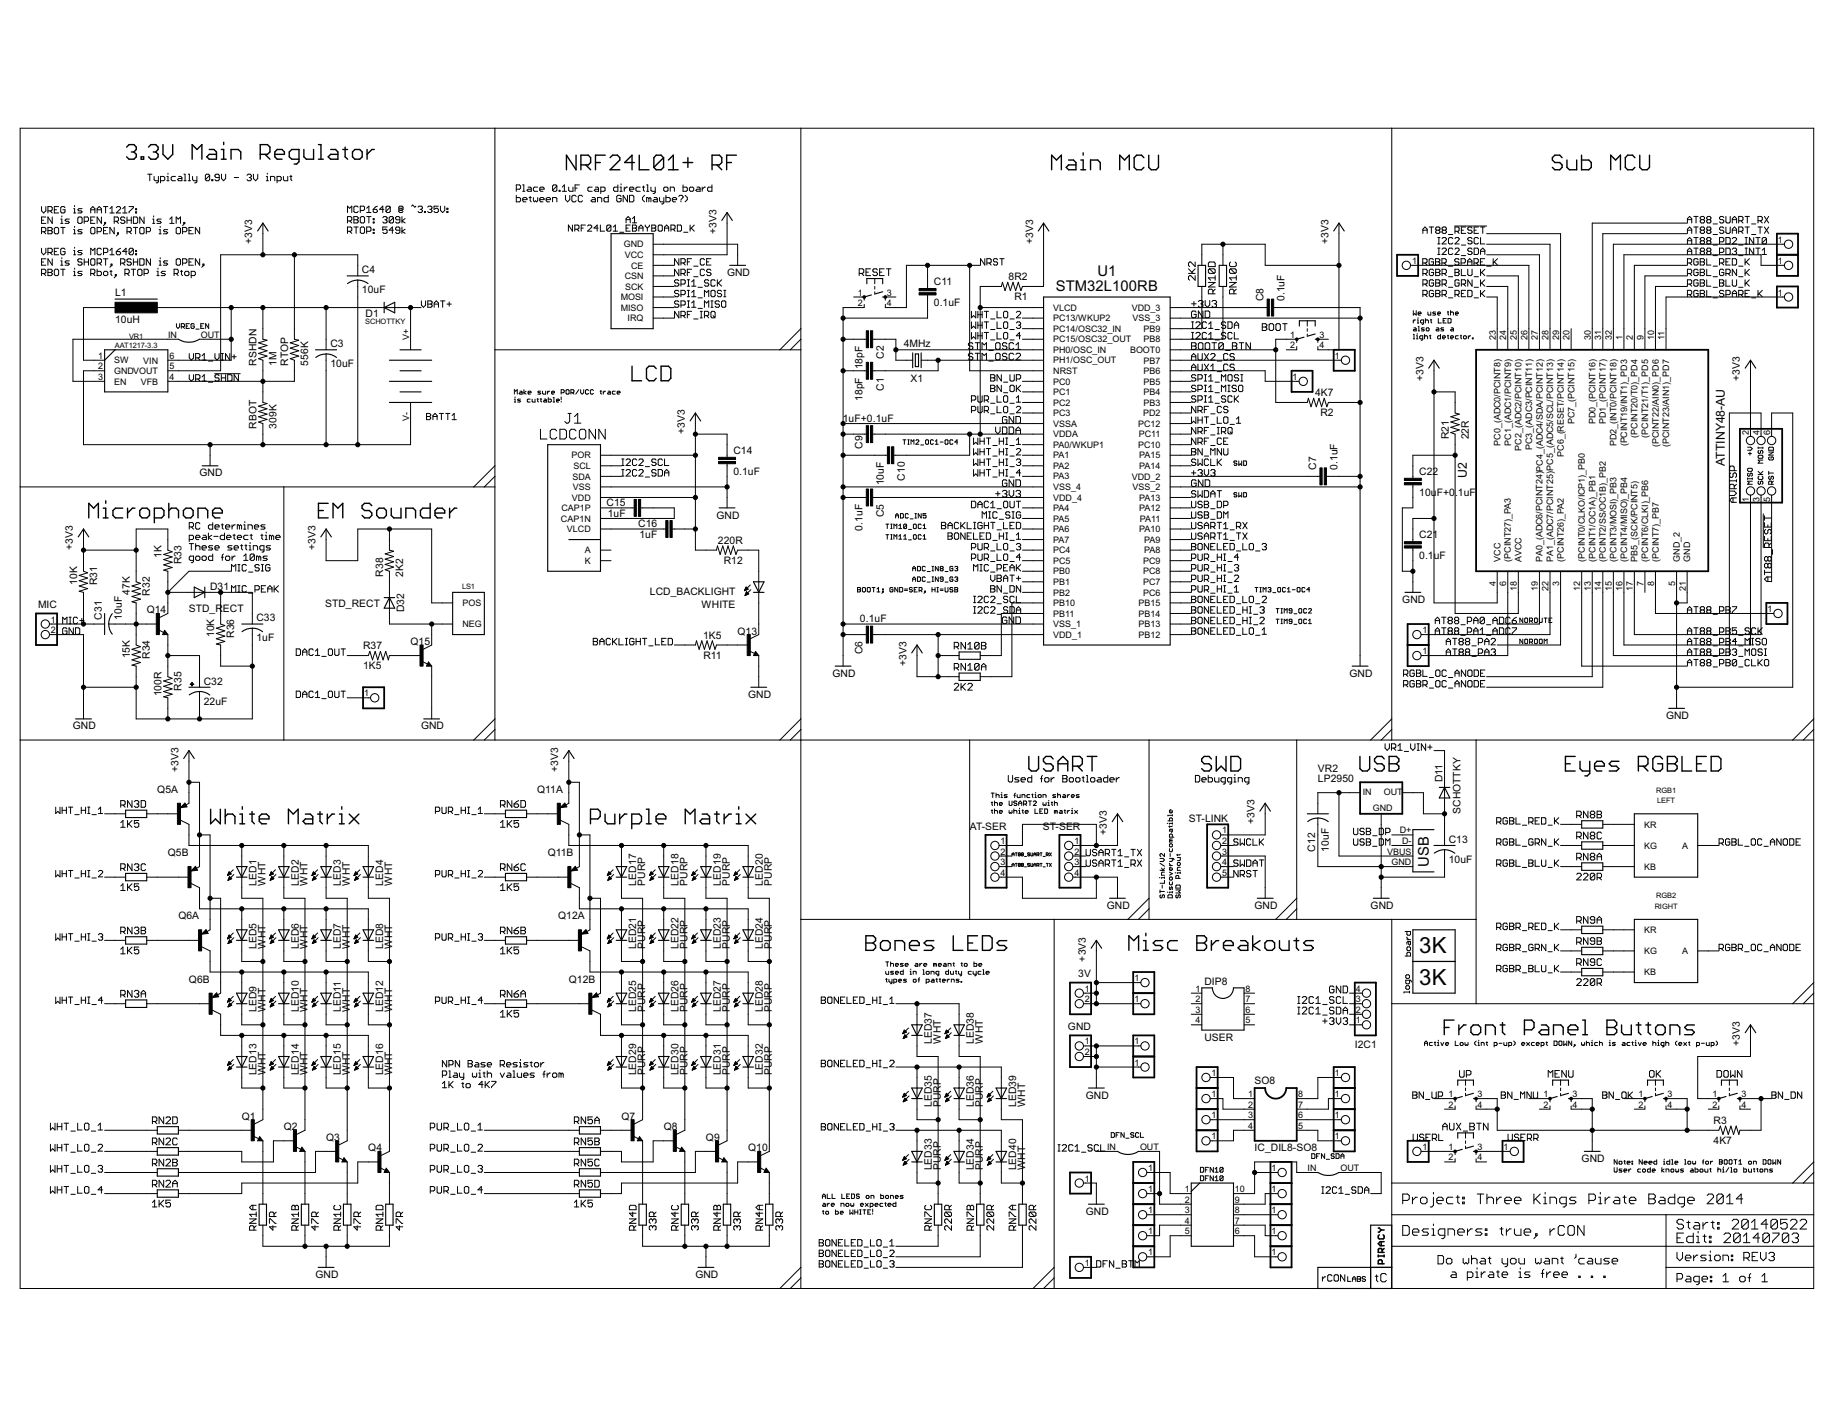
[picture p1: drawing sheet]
<svg xmlns="http://www.w3.org/2000/svg" width="279mm" height="216mm" viewBox="0 0 279 216" stroke-linecap="round" stroke-linejoin="round" font-family="sans-serif">
<defs><g id="words">
<g font-size="3.8">
<text x="216.2" y="145.2">3K</text>
<text x="216.2" y="150">3K</text>
</g>
<g font-size="2.5">
<text x="160.9" y="44.3">STM32L100RB</text>
<text x="167.2" y="42">U1</text>
<text x="217.7" y="132" transform="rotate(-90 217.7 132)">USB</text>
</g>
<g font-size="2.1">
<text x="262.8" y="71" transform="rotate(-90 262.8 71)">ATTINY48-AU</text>
<text x="223.5" y="72.8" transform="rotate(-90 223.5 72.8)">U2</text>
</g>
<g font-size="1.8">
<text x="109.2" y="35.6" transform="rotate(-90 109.2 35.6)">+3V3</text>
<text x="38.4" y="37.2" transform="rotate(-90 38.4 37.2)">+3V3</text>
<text x="55.1" y="41.6">C4</text>
<text x="157.4" y="37.2" transform="rotate(-90 157.4 37.2)">+3V3</text>
<text x="202.4" y="37.2" transform="rotate(-90 202.4 37.2)">+3V3</text>
<text x="17.5" y="45.1">L1</text>
<text x="55.1" y="44.7">10uF</text>
<text x="110.8" y="42">GND</text>
<text x="142.3" y="46.6">0.1uF</text>
<text x="142.3" y="43.4">C11</text>
<text x="153.7" y="42.7">8R2</text>
<text x="154.5" y="45.7">R1</text>
<text x="192.5" y="45.9" transform="rotate(-90 192.5 45.9)">C8</text>
<text x="195.7" y="45.9" transform="rotate(-90 195.7 45.9)">0.1uF</text>
<text x="17.5" y="49.3">10uH</text>
<text x="50.3" y="52.9">C3</text>
<text x="55.7" y="48.3">D1</text>
<text x="137.7" y="52.8">4MHz</text>
<text x="39.1" y="55.7" transform="rotate(-90 39.1 55.7)">RSHDN</text>
<text x="42.1" y="55.7" transform="rotate(-90 42.1 55.7)">1M</text>
<text x="43.9" y="55.7" transform="rotate(-90 43.9 55.7)">RTOP</text>
<text x="46.9" y="55.7" transform="rotate(-90 46.9 55.7)">556K</text>
<text x="50.3" y="55.9">10uF</text>
<text x="134.6" y="59.5" transform="rotate(-90 134.6 59.5)">C1</text>
<text x="134.6" y="54.7" transform="rotate(-90 134.6 54.7)">C2</text>
<text x="138.7" y="58.3">X1</text>
<text x="216.8" y="58.1" transform="rotate(-90 216.8 58.1)">+3V3</text>
<text x="265.1" y="58.1" transform="rotate(-90 265.1 58.1)">+3V3</text>
<text x="39.1" y="65.3" transform="rotate(-90 39.1 65.3)">RBOT</text>
<text x="42.1" y="65.3" transform="rotate(-90 42.1 65.3)">309K</text>
<text x="128.4" y="64.3">1uF+0.1uF</text>
<text x="131.4" y="61.1" transform="rotate(-90 131.4 61.1)">18pF 18pF</text>
<text x="200.3" y="60.4">4K7</text>
<text x="201.2" y="63.4">R2</text>
<text x="104.3" y="66.1" transform="rotate(-90 104.3 66.1)">+3V3</text>
<text x="111.7" y="69.1">C14</text>
<text x="131.4" y="68.4" transform="rotate(-90 131.4 68.4)">C9</text>
<text x="200.5" y="71.6" transform="rotate(-90 200.5 71.6)">C7</text>
<text x="203.7" y="71.6" transform="rotate(-90 203.7 71.6)">0.1uF</text>
<text x="220.7" y="66.9" transform="rotate(-90 220.7 66.9)">R21</text>
<text x="223.8" y="66.9" transform="rotate(-90 223.8 66.9)">22R</text>
<text x="30.4" y="72.6">GND</text>
<text x="92.4" y="77.2">C15</text>
<text x="111.7" y="72.3">0.1uF</text>
<text x="134.6" y="74" transform="rotate(-90 134.6 74)">10uF</text>
<text x="137.8" y="73.2" transform="rotate(-90 137.8 73.2)">C10</text>
<text x="216.2" y="75.5">10u</text>
<text x="216.2" y="72.3">C22</text>
<text x="218.9" y="75.5">F+0.</text>
<text x="222.1" y="75.5">1uF</text>
<text x="11.1" y="83.8" transform="rotate(-90 11.1 83.8)">+3V3</text>
<text x="48.1" y="83.8" transform="rotate(-90 48.1 83.8)">+3V3</text>
<text x="92.6" y="78.8">1uF</text>
<text x="97.2" y="80.4">C16</text>
<text x="97.4" y="82">1uF</text>
<text x="109.2" y="79">GND</text>
<text x="109.4" y="82.9">220R</text>
<text x="131.4" y="80.8" transform="rotate(-90 131.4 80.8)">0.1uF</text>
<text x="134.6" y="78.8" transform="rotate(-90 134.6 78.8)">C5</text>
<text x="216.2" y="82">C21</text>
<text x="11.7" y="89.1" transform="rotate(-90 11.7 89.1)">10K</text>
<text x="14.8" y="89.2" transform="rotate(-90 14.8 89.2)">R31</text>
<text x="24.6" y="85" transform="rotate(-90 24.6 85)">1K</text>
<text x="27.6" y="85.9" transform="rotate(-90 27.6 85.9)">R33</text>
<text x="32" y="89.9">D31</text>
<text x="58.4" y="87.8" transform="rotate(-90 58.4 87.8)">R38</text>
<text x="61.4" y="87.8" transform="rotate(-90 61.4 87.8)">2K2</text>
<text x="110.3" y="85.9">R12</text>
<text x="216.2" y="85.2">0.1uF</text>
<text x="5.8" y="92.7">MIC</text>
<text x="15.5" y="94.4" transform="rotate(-90 15.5 94.4)">C31</text>
<text x="18.6" y="94.4" transform="rotate(-90 18.6 94.4)">10uF</text>
<text x="19.8" y="90.7" transform="rotate(-90 19.8 90.7)">47K</text>
<text x="22.4" y="93.5">Q14</text>
<text x="22.8" y="90.8" transform="rotate(-90 22.8 90.8)">R32</text>
<text x="28.8" y="93.3">STD_R</text>
<text x="34" y="93.3">ECT</text>
<text x="39.1" y="94.7">C33</text>
<text x="49.5" y="92.5">STD_RECT</text>
<text x="61.6" y="93.3" transform="rotate(-90 61.6 93.3)">D32</text>
<text x="99" y="90.7">LCD_BACKLIGHT</text>
<text x="106.9" y="92.6">WHITE</text>
<text x="131" y="94.8">0.1uF</text>
<text x="213.6" y="91.9">GND</text>
<text x="19.8" y="100.3" transform="rotate(-90 19.8 100.3)">15K</text>
<text x="22.8" y="100.4" transform="rotate(-90 22.8 100.4)">R34</text>
<text x="32.6" y="97.1" transform="rotate(-90 32.6 97.1)">10K</text>
<text x="35.7" y="97.2" transform="rotate(-90 35.7 97.2)">R36</text>
<text x="39.1" y="97.7">1uF</text>
<text x="55.3" y="102">1K5</text>
<text x="55.3" y="98.9">R37</text>
<text x="62.5" y="98.3">Q1</text>
<text x="64.7" y="98.3">5</text>
<text x="107.1" y="97.3">1K5</text>
<text x="107.2" y="100.4">R11</text>
<text x="112.4" y="96.7">Q1</text>
<text x="114.5" y="96.7">3</text>
<text x="131.4" y="99.7" transform="rotate(-90 131.4 99.7)">C6</text>
<text x="138.1" y="101.5" transform="rotate(-90 138.1 101.5)">+3V3</text>
<text x="24.6" y="106.1" transform="rotate(-90 24.6 106.1)">100R</text>
<text x="27.6" y="105.2" transform="rotate(-90 27.6 105.2)">R35</text>
<text x="31" y="107.4">22uF</text>
<text x="31" y="104.3">C32</text>
<text x="114" y="106.3">GND</text>
<text x="126.8" y="103.1">GND</text>
<text x="205.6" y="103.1">GND</text>
<text x="11.1" y="111.1">GND</text>
<text x="64.1" y="111.1">GND</text>
<text x="253.8" y="109.5">GND</text>
<text x="27.2" y="117.6" transform="rotate(-90 27.2 117.6)">+3V3</text>
<text x="85" y="117.6" transform="rotate(-90 85 117.6)">+3V3</text>
<text x="200.8" y="119.2">LP2950</text>
<text x="200.8" y="117.6">VR2</text>
<text x="219.8" y="119.2" transform="rotate(-90 219.8 119.2)">D11</text>
<text x="24" y="120.8">Q5A</text>
<text x="81.8" y="120.8">Q11A</text>
<text x="181.1" y="125.2">ST-LINK</text>
<text x="191.1" y="125.6" transform="rotate(-90 191.1 125.6)">+3V3</text>
<text x="222.5" y="124" transform="rotate(-90 222.5 124)">SCHOTTKY</text>
<text x="25.6" y="130.4">Q5B</text>
<text x="83.4" y="130.4">Q11B</text>
<text x="147.8" y="126.4">AT-SER</text>
<text x="158.9" y="126.4">ST-SER</text>
<text x="168.6" y="127.2" transform="rotate(-90 168.6 127.2)">+3V3</text>
<text x="200.4" y="129.8" transform="rotate(-90 200.4 129.8)">C12</text>
<text x="202.5" y="129.8" transform="rotate(-90 202.5 129.8)">10uF</text>
<text x="220.7" y="131.5">10uF</text>
<text x="220.7" y="128.4">C13</text>
<text x="39.1" y="134.9" transform="rotate(-90 39.1 134.9)">LED1</text>
<text x="40.4" y="134.9" transform="rotate(-90 40.4 134.9)">WHT</text>
<text x="45.5" y="134.9" transform="rotate(-90 45.5 134.9)">LED2</text>
<text x="46.9" y="134.9" transform="rotate(-90 46.9 134.9)">WHT</text>
<text x="51.9" y="134.9" transform="rotate(-90 51.9 134.9)">LED3</text>
<text x="53.3" y="134.9" transform="rotate(-90 53.3 134.9)">WHT</text>
<text x="58.4" y="134.9" transform="rotate(-90 58.4 134.9)">LED4</text>
<text x="59.7" y="134.9" transform="rotate(-90 59.7 134.9)">WHT</text>
<text x="96.9" y="134.9" transform="rotate(-90 96.9 134.9)">LED17</text>
<text x="98.3" y="134.9" transform="rotate(-90 98.3 134.9)">PURP</text>
<text x="103.4" y="134.9" transform="rotate(-90 103.4 134.9)">LED18</text>
<text x="104.7" y="134.9" transform="rotate(-90 104.7 134.9)">PURP</text>
<text x="109.8" y="134.9" transform="rotate(-90 109.8 134.9)">LED19</text>
<text x="111.2" y="134.9" transform="rotate(-90 111.2 134.9)">PURP</text>
<text x="116.2" y="134.9" transform="rotate(-90 116.2 134.9)">LED20</text>
<text x="117.6" y="134.9" transform="rotate(-90 117.6 134.9)">PURP</text>
<text x="27.2" y="140.1">Q6A</text>
<text x="85" y="140.1">Q12A</text>
<text x="168.6" y="138.5">GND</text>
<text x="191.1" y="138.5">GND</text>
<text x="208.8" y="138.5">GND</text>
<text x="28.8" y="149.7">Q6B</text>
<text x="39.1" y="144.6" transform="rotate(-90 39.1 144.6)">LED5</text>
<text x="40.4" y="144.6" transform="rotate(-90 40.4 144.6)">WHT</text>
<text x="45.5" y="144.6" transform="rotate(-90 45.5 144.6)">LED6</text>
<text x="46.9" y="144.6" transform="rotate(-90 46.9 144.6)">WHT</text>
<text x="51.9" y="144.6" transform="rotate(-90 51.9 144.6)">LED7</text>
<text x="53.3" y="144.6" transform="rotate(-90 53.3 144.6)">WHT</text>
<text x="58.4" y="144.6" transform="rotate(-90 58.4 144.6)">LED8</text>
<text x="59.7" y="144.6" transform="rotate(-90 59.7 144.6)">WHT</text>
<text x="86.7" y="149.7">Q12B</text>
<text x="96.9" y="144.6" transform="rotate(-90 96.9 144.6)">LED21</text>
<text x="98.3" y="144.6" transform="rotate(-90 98.3 144.6)">PURP</text>
<text x="103.4" y="144.6" transform="rotate(-90 103.4 144.6)">LED22</text>
<text x="104.7" y="144.6" transform="rotate(-90 104.7 144.6)">PURP</text>
<text x="109.8" y="144.6" transform="rotate(-90 109.8 144.6)">LED23</text>
<text x="111.2" y="144.6" transform="rotate(-90 111.2 144.6)">PURP</text>
<text x="116.2" y="144.6" transform="rotate(-90 116.2 144.6)">LED24</text>
<text x="117.6" y="144.6" transform="rotate(-90 117.6 144.6)">PURP</text>
<text x="164.3" y="148.9">3V</text>
<text x="165.4" y="146.5" transform="rotate(-90 165.4 146.5)">+3V3</text>
<text x="39.1" y="154.2" transform="rotate(-90 39.1 154.2)">LED9</text>
<text x="40.4" y="154.2" transform="rotate(-90 40.4 154.2)">WHT</text>
<text x="45.5" y="154.2" transform="rotate(-90 45.5 154.2)">LED10</text>
<text x="46.9" y="154.2" transform="rotate(-90 46.9 154.2)">WHT</text>
<text x="51.9" y="154.2" transform="rotate(-90 51.9 154.2)">LED11</text>
<text x="53.3" y="154.2" transform="rotate(-90 53.3 154.2)">WHT</text>
<text x="58.4" y="154.2" transform="rotate(-90 58.4 154.2)">LED12</text>
<text x="59.7" y="154.2" transform="rotate(-90 59.7 154.2)">WHT</text>
<text x="96.9" y="154.2" transform="rotate(-90 96.9 154.2)">LED25</text>
<text x="98.3" y="154.2" transform="rotate(-90 98.3 154.2)">PURP</text>
<text x="103.4" y="154.2" transform="rotate(-90 103.4 154.2)">LED26</text>
<text x="104.7" y="154.2" transform="rotate(-90 104.7 154.2)">PURP</text>
<text x="109.8" y="154.2" transform="rotate(-90 109.8 154.2)">LED27</text>
<text x="111.2" y="154.2" transform="rotate(-90 111.2 154.2)">PURP</text>
<text x="116.2" y="154.2" transform="rotate(-90 116.2 154.2)">LED28</text>
<text x="117.6" y="154.2" transform="rotate(-90 117.6 154.2)">PURP</text>
<text x="183.5" y="150.1">DIP8</text>
<text x="141.9" y="159" transform="rotate(-90 141.9 159)">LED37</text>
<text x="143.3" y="159" transform="rotate(-90 143.3 159)">WHT</text>
<text x="148.4" y="159" transform="rotate(-90 148.4 159)">LED38</text>
<text x="149.7" y="159" transform="rotate(-90 149.7 159)">WHT</text>
<text x="162.7" y="156.9">GND</text>
<text x="183.5" y="158.6">USER</text>
<text x="206.4" y="159.7">I2C1</text>
<text x="265.1" y="159.4" transform="rotate(-90 265.1 159.4)">+3V3</text>
<text x="39.1" y="163.9" transform="rotate(-90 39.1 163.9)">LED13</text>
<text x="40.4" y="163.9" transform="rotate(-90 40.4 163.9)">WHT</text>
<text x="45.5" y="163.9" transform="rotate(-90 45.5 163.9)">LED14</text>
<text x="46.9" y="163.9" transform="rotate(-90 46.9 163.9)">WHT</text>
<text x="51.9" y="163.9" transform="rotate(-90 51.9 163.9)">LED15</text>
<text x="53.3" y="163.9" transform="rotate(-90 53.3 163.9)">WHT</text>
<text x="58.4" y="163.9" transform="rotate(-90 58.4 163.9)">LED16</text>
<text x="59.7" y="163.9" transform="rotate(-90 59.7 163.9)">WHT</text>
<text x="96.9" y="163.9" transform="rotate(-90 96.9 163.9)">LED29</text>
<text x="98.3" y="163.9" transform="rotate(-90 98.3 163.9)">PURP</text>
<text x="103.4" y="163.9" transform="rotate(-90 103.4 163.9)">LED30</text>
<text x="104.7" y="163.9" transform="rotate(-90 104.7 163.9)">PURP</text>
<text x="109.8" y="163.9" transform="rotate(-90 109.8 163.9)">LED31</text>
<text x="111.2" y="163.9" transform="rotate(-90 111.2 163.9)">PURP</text>
<text x="116.2" y="163.9" transform="rotate(-90 116.2 163.9)">LED32</text>
<text x="117.6" y="163.9" transform="rotate(-90 117.6 163.9)">PURP</text>
<text x="165.4" y="167.4">GND</text>
<text x="191.1" y="165.2">SO8</text>
<text x="36.8" y="170.6">Q1</text>
<text x="43.3" y="172.2">Q2</text>
<text x="49.7" y="173.8">Q3</text>
<text x="94.7" y="170.6">Q7</text>
<text x="101.1" y="172.2">Q8</text>
<text x="107.5" y="173.8">Q9</text>
<text x="141.9" y="168.7" transform="rotate(-90 141.9 168.7)">LED35</text>
<text x="143.3" y="168.7" transform="rotate(-90 143.3 168.7)">PURP</text>
<text x="148.4" y="168.7" transform="rotate(-90 148.4 168.7)">LED36</text>
<text x="149.7" y="168.7" transform="rotate(-90 149.7 168.7)">PURP</text>
<text x="154.8" y="168.7" transform="rotate(-90 154.8 168.7)">LED39</text>
<text x="156.2" y="168.7" transform="rotate(-90 156.2 168.7)">WHT</text>
<text x="261" y="171.3">R3</text>
<text x="56.1" y="175.4">Q4</text>
<text x="114" y="175.4">Q10</text>
<text x="141.9" y="178.3" transform="rotate(-90 141.9 178.3)">LED33</text>
<text x="143.3" y="178.3" transform="rotate(-90 143.3 178.3)">PURP</text>
<text x="148.4" y="178.3" transform="rotate(-90 148.4 178.3)">LED34</text>
<text x="149.7" y="178.3" transform="rotate(-90 149.7 178.3)">PURP</text>
<text x="154.8" y="178.3" transform="rotate(-90 154.8 178.3)">LED40</text>
<text x="156.2" y="178.3" transform="rotate(-90 156.2 178.3)">WHT</text>
<text x="191.1" y="175.4">IC_DIL8-SO8</text>
<text x="241" y="177">GND</text>
<text x="261" y="174.3">4K7</text>
<text x="165.4" y="185.1">GND</text>
<text x="48.1" y="194.7">GND</text>
<text x="105.9" y="194.7">GND</text>
</g>
<g font-size="1.5">
<text x="95" y="37.7">GND</text>
<text x="95.2" y="39.3">VCC</text>
<text x="96.1" y="40.9">CE</text>
<text x="215.1" y="40.2">1</text>
<text x="270.9" y="37">1</text>
<text x="270.9" y="40.2">1</text>
<text x="94.6" y="45.7">MOSI</text>
<text x="94.6" y="47.4">MISO</text>
<text x="95.2" y="42.5">CSN</text>
<text x="95.2" y="44.1">SCK</text>
<text x="130.7" y="45">1</text>
<text x="130.7" y="46.6">2</text>
<text x="135.1" y="45">3</text>
<text x="135.1" y="46.6">4</text>
<text x="160.5" y="47.3">VLCD</text>
<text x="172.4" y="47.4">VDD_3</text>
<text x="270.9" y="45">1</text>
<text x="25.6" y="51.5">IN</text>
<text x="30.6" y="51.5">OUT</text>
<text x="62.3" y="51.8" transform="rotate(-90 62.3 51.8)">V+</text>
<text x="95.6" y="49">IRQ</text>
<text x="160.5" y="48.9">PC13/WKUP2</text>
<text x="160.5" y="50.6">PC14/OSC32_IN</text>
<text x="160.5" y="52.2">PC15/OSC32_OUT</text>
<text x="160.5" y="53.8">PH0/OSC_IN</text>
<text x="172.2" y="53.8">BOOT0</text>
<text x="172.5" y="49">VSS_3</text>
<text x="174.2" y="52.2">PB8</text>
<text x="174.2" y="50.6">PB9</text>
<text x="196.6" y="51.5">1</text>
<text x="196.6" y="53.1">2</text>
<text x="201" y="51.5">3</text>
<text x="201" y="53.1">4</text>
<text x="227.9" y="51.8" transform="rotate(-90 227.9 51.8)">23</text>
<text x="229.5" y="51.8" transform="rotate(-90 229.5 51.8)">24</text>
<text x="231.1" y="51.8" transform="rotate(-90 231.1 51.8)">25</text>
<text x="232.7" y="51.8" transform="rotate(-90 232.7 51.8)">26</text>
<text x="234.3" y="51.8" transform="rotate(-90 234.3 51.8)">27</text>
<text x="235.9" y="51.8" transform="rotate(-90 235.9 51.8)">28</text>
<text x="237.5" y="51.8" transform="rotate(-90 237.5 51.8)">29</text>
<text x="239.1" y="51.8" transform="rotate(-90 239.1 51.8)">20</text>
<text x="242.3" y="51.8" transform="rotate(-90 242.3 51.8)">30</text>
<text x="243.9" y="51.8" transform="rotate(-90 243.9 51.8)">31</text>
<text x="245.6" y="51.8" transform="rotate(-90 245.6 51.8)">32</text>
<text x="247.2" y="51.8" transform="rotate(-90 247.2 51.8)">1</text>
<text x="248.8" y="51.8" transform="rotate(-90 248.8 51.8)">2</text>
<text x="250.4" y="51.8" transform="rotate(-90 250.4 51.8)">9</text>
<text x="252" y="51.8" transform="rotate(-90 252 51.8)">10</text>
<text x="253.6" y="51.8" transform="rotate(-90 253.6 51.8)">11</text>
<text x="14.9" y="54.7">1</text>
<text x="14.9" y="56.3">2</text>
<text x="14.9" y="57.9">3</text>
<text x="17.4" y="55.4">SW</text>
<text x="17.4" y="57">GNDVOUT</text>
<text x="17.4" y="58.6">EN</text>
<text x="21.4" y="58.6">VFB</text>
<text x="21.8" y="55.4">VIN</text>
<text x="25.8" y="57.9">4</text>
<text x="25.8" y="56.3">5</text>
<text x="25.8" y="54.7">6</text>
<text x="160.5" y="55.4">PH1/OSC_OUT</text>
<text x="160.5" y="57">NRST</text>
<text x="160.5" y="58.6">PC0</text>
<text x="174.2" y="58.6">PB5</text>
<text x="174.2" y="57">PB6</text>
<text x="174.2" y="55.4">PB7</text>
<text x="196.9" y="57.9">1</text>
<text x="203.4" y="54.7">1</text>
<text x="62.3" y="64.1" transform="rotate(-90 62.3 64.1)">V-</text>
<text x="160.5" y="60.2">PC1</text>
<text x="160.5" y="61.8">PC2</text>
<text x="160.5" y="63.4">PC3</text>
<text x="160.5" y="65">VSSA</text>
<text x="173.4" y="65">PC12</text>
<text x="174.1" y="63.4">PD2</text>
<text x="174.2" y="61.8">PB3</text>
<text x="174.2" y="60.2">PB4</text>
<text x="239.8" y="64.7" transform="rotate(-90 239.8 64.7)">PC7_(PCINT15)</text>
<text x="243.1" y="64.7" transform="rotate(-90 243.1 64.7)">PD0_(PCINT16)</text>
<text x="244.7" y="64.7" transform="rotate(-90 244.7 64.7)">PD1_(PCINT17)</text>
<text x="87.1" y="69.9">POR</text>
<text x="87.3" y="71.5">SCL</text>
<text x="160.5" y="66.6">VDDA</text>
<text x="160.5" y="68.2">PA0/WKUP1</text>
<text x="160.5" y="69.8">PA1</text>
<text x="160.5" y="71.4">PA2</text>
<text x="173.4" y="68.2">PC10</text>
<text x="173.5" y="66.6">PC11</text>
<text x="173.6" y="71.5">PA14</text>
<text x="173.6" y="69.9">PA15</text>
<text x="228.6" y="67.9" transform="rotate(-90 228.6 67.9)">PC0_(ADC0/PCINT8)</text>
<text x="230.2" y="67.9" transform="rotate(-90 230.2 67.9)">PC1_(ADC1/PCINT9)</text>
<text x="231.8" y="68.7" transform="rotate(-90 231.8 68.7)">PC2_(ADC2/PCINT10)</text>
<text x="233.4" y="68.6" transform="rotate(-90 233.4 68.6)">PC3_(ADC3/PCINT11)</text>
<text x="238.2" y="69.6" transform="rotate(-90 238.2 69.6)">PC6_(RESET/PCINT14)</text>
<text x="246.3" y="68" transform="rotate(-90 246.3 68)">PD2_(INT0/PCINT18)</text>
<text x="247.9" y="68" transform="rotate(-90 247.9 68)">(PCINT19/INT1)_PD3</text>
<text x="249.5" y="66.7" transform="rotate(-90 249.5 66.7)">(PCINT20/T0)_PD4</text>
<text x="251.1" y="66.7" transform="rotate(-90 251.1 66.7)">(PCINT21/T1)_PD5</text>
<text x="252.7" y="68.1" transform="rotate(-90 252.7 68.1)">(PCINT22/AIN0)_PD6</text>
<text x="254.3" y="68.1" transform="rotate(-90 254.3 68.1)">(PCINT23/AIN1)_PD7</text>
<text x="266.4" y="66.3" transform="rotate(-90 266.4 66.3)">2</text>
<text x="268.1" y="66.3" transform="rotate(-90 268.1 66.3)">4</text>
<text x="269.7" y="66.3" transform="rotate(-90 269.7 66.3)">6</text>
<text x="85.5" y="77.9">CAP1P</text>
<text x="87.1" y="76.3">VDD</text>
<text x="87.2" y="73.1">SDA</text>
<text x="87.3" y="74.7">VSS</text>
<text x="160.5" y="73.1">PA3</text>
<text x="160.5" y="74.7">VSS_4</text>
<text x="160.5" y="76.3">VDD_4</text>
<text x="160.5" y="77.9">PA4</text>
<text x="172.4" y="73.1">VDD_2</text>
<text x="172.5" y="74.7">VSS_2</text>
<text x="173.6" y="77.9">PA12</text>
<text x="173.6" y="76.3">PA13</text>
<text x="266.4" y="76.4" transform="rotate(-90 266.4 76.4)">1</text>
<text x="268.1" y="76.4" transform="rotate(-90 268.1 76.4)">3</text>
<text x="269.7" y="76.4" transform="rotate(-90 269.7 76.4)">5</text>
<text x="85.5" y="79.5">CAP1N</text>
<text x="86.4" y="81.1">VLCD</text>
<text x="160.5" y="79.5">PA5</text>
<text x="160.5" y="81.1">PA6</text>
<text x="160.5" y="82.7">PA7</text>
<text x="173.6" y="81.1">PA10</text>
<text x="173.7" y="79.5">PA11</text>
<text x="174.3" y="82.7">PA9</text>
<text x="89.1" y="84.3">A</text>
<text x="89.1" y="85.9">K</text>
<text x="160.5" y="84.3">PC4</text>
<text x="160.5" y="85.9">PC5</text>
<text x="160.5" y="87.5">PB0</text>
<text x="160.5" y="89.1">PB1</text>
<text x="174.1" y="89.1">PC7</text>
<text x="174.1" y="87.5">PC8</text>
<text x="174.1" y="85.9">PC9</text>
<text x="174.3" y="84.3">PA8</text>
<text x="227.9" y="89.3" transform="rotate(-90 227.9 89.3)">4</text>
<text x="228.6" y="85.6" transform="rotate(-90 228.6 85.6)">VCC</text>
<text x="229.5" y="89.3" transform="rotate(-90 229.5 89.3)">6</text>
<text x="230.2" y="85.6" transform="rotate(-90 230.2 85.6)">(PCINT27)_PA3</text>
<text x="231.8" y="85.6" transform="rotate(-90 231.8 85.6)">AVCC</text>
<text x="235" y="85.6" transform="rotate(-90 235 85.6)">PA0_(ADC6/PCINT24)PC4_(ADC4/SDA/PCINT12)</text>
<text x="236.6" y="85.6" transform="rotate(-90 236.6 85.6)">PA1_(ADC7/PCINT25)PC5_(ADC5/SCL/PCINT13)</text>
<text x="237.5" y="89.3" transform="rotate(-90 237.5 89.3)">3</text>
<text x="238.2" y="85.6" transform="rotate(-90 238.2 85.6)">(PCINT26)_PA2</text>
<text x="241.4" y="85.6" transform="rotate(-90 241.4 85.6)">(PCINT0/CLKO/ICP1)_PB0</text>
<text x="243" y="85.6" transform="rotate(-90 243 85.6)">(PCINT1/OC1A)_PB1</text>
<text x="244.7" y="85.6" transform="rotate(-90 244.7 85.6)">(PCINT2/SS/OC1B)_PB2</text>
<text x="246.3" y="85.6" transform="rotate(-90 246.3 85.6)">(PCINT3/MOSI)_PB3</text>
<text x="247.9" y="85.6" transform="rotate(-90 247.9 85.6)">(PCINT4/MISO)_PB4</text>
<text x="249.5" y="85.6" transform="rotate(-90 249.5 85.6)">PB5_(SCK/PCINT5)</text>
<text x="250.4" y="89.3" transform="rotate(-90 250.4 89.3)">7</text>
<text x="251.1" y="85.6" transform="rotate(-90 251.1 85.6)">(PCINT6/CLKI)_PB6</text>
<text x="252" y="89.3" transform="rotate(-90 252 89.3)">8</text>
<text x="252.7" y="85.6" transform="rotate(-90 252.7 85.6)">(PCINT7)_PB7</text>
<text x="255.2" y="89.3" transform="rotate(-90 255.2 89.3)">5</text>
<text x="255.9" y="85.6" transform="rotate(-90 255.9 85.6)">GND_2</text>
<text x="257.5" y="85.6" transform="rotate(-90 257.5 85.6)">GND</text>
<text x="7.8" y="94.8">1</text>
<text x="70.4" y="92.4">POS</text>
<text x="70.4" y="95.6">NEG</text>
<text x="160.5" y="90.7">PB2</text>
<text x="160.5" y="92.3">PB10</text>
<text x="160.5" y="93.9">PB11</text>
<text x="160.5" y="95.6">VSS_1</text>
<text x="173.4" y="95.6">PB13</text>
<text x="173.4" y="94">PB14</text>
<text x="173.4" y="92.4">PB15</text>
<text x="174.1" y="90.7">PC6</text>
<text x="231.1" y="90" transform="rotate(-90 231.1 90)">18</text>
<text x="234.3" y="90" transform="rotate(-90 234.3 90)">19</text>
<text x="235.9" y="90" transform="rotate(-90 235.9 90)">22</text>
<text x="240.7" y="90" transform="rotate(-90 240.7 90)">12</text>
<text x="242.3" y="90" transform="rotate(-90 242.3 90)">13</text>
<text x="243.9" y="90" transform="rotate(-90 243.9 90)">14</text>
<text x="245.6" y="90" transform="rotate(-90 245.6 90)">15</text>
<text x="247.2" y="90" transform="rotate(-90 247.2 90)">16</text>
<text x="248.8" y="90" transform="rotate(-90 248.8 90)">17</text>
<text x="256.8" y="90" transform="rotate(-90 256.8 90)">21</text>
<text x="269.3" y="93.2">1</text>
<text x="7.8" y="96.5">2</text>
<text x="160.5" y="97.2">VDD_1</text>
<text x="173.4" y="97.2">PB12</text>
<text x="216.7" y="96.5">1</text>
<text x="216.7" y="99.7">1</text>
<text x="55.5" y="106.1">1</text>
<text x="207.6" y="121.2">IN</text>
<text x="209.1" y="123.5">GND</text>
<text x="210.8" y="121.2">OUT</text>
<text x="152.4" y="128.6">1</text>
<text x="152.4" y="130.2">2</text>
<text x="152.4" y="131.8">3</text>
<text x="163.7" y="128.6">1</text>
<text x="163.7" y="130.2">2</text>
<text x="163.7" y="131.8">3</text>
<text x="186.2" y="127">1</text>
<text x="186.2" y="128.6">2</text>
<text x="186.2" y="130.2">3</text>
<text x="186.2" y="131.8">4</text>
<text x="211.3" y="130.2">VBUS</text>
<text x="212" y="131.8">GND</text>
<text x="213.3" y="127">D+</text>
<text x="213.6" y="128.6">D-</text>
<text x="250.5" y="126.1">KR</text>
<text x="250.5" y="129.3">KG</text>
<text x="256.2" y="129.3">A</text>
<text x="152.4" y="133.4">4</text>
<text x="163.7" y="133.4">4</text>
<text x="186.2" y="133.4">5</text>
<text x="250.5" y="132.5">KB</text>
<text x="250.5" y="142.2">KR</text>
<text x="172.8" y="149.5">1</text>
<text x="250.5" y="145.4">KG</text>
<text x="250.5" y="148.6">KB</text>
<text x="256.2" y="145.4">A</text>
<text x="165.3" y="151.1">1</text>
<text x="165.3" y="152.7">2</text>
<text x="172.8" y="152.7">1</text>
<text x="182.1" y="151.1">1</text>
<text x="182.1" y="152.7">2</text>
<text x="182.1" y="154.3">3</text>
<text x="182.1" y="155.9">4</text>
<text x="189.7" y="155.9">5</text>
<text x="189.7" y="154.3">6</text>
<text x="189.7" y="152.7">7</text>
<text x="189.7" y="151.1">8</text>
<text x="206.6" y="155.9">1</text>
<text x="206.6" y="154.3">2</text>
<text x="206.6" y="152.7">3</text>
<text x="206.6" y="151.1">4</text>
<text x="165.3" y="159.1">1</text>
<text x="165.3" y="160.7">2</text>
<text x="172.8" y="159.1">1</text>
<text x="172.8" y="162.3">1</text>
<text x="184.6" y="164">1</text>
<text x="184.6" y="167.2">1</text>
<text x="190.1" y="167.2">1</text>
<text x="197.8" y="167.2">8</text>
<text x="203.4" y="167.2">1</text>
<text x="203.4" y="164">1</text>
<text x="220.7" y="167.2">1</text>
<text x="225.1" y="167.2">3</text>
<text x="235.1" y="167.2">1</text>
<text x="239.6" y="167.2">3</text>
<text x="249.6" y="167.2">1</text>
<text x="254" y="167.2">3</text>
<text x="260.9" y="167.2">1</text>
<text x="265.3" y="167.2">3</text>
<text x="184.6" y="170.4">1</text>
<text x="184.6" y="173.6">1</text>
<text x="190.1" y="168.8">2</text>
<text x="190.1" y="170.4">3</text>
<text x="190.1" y="172">4</text>
<text x="197.8" y="172">5</text>
<text x="197.8" y="170.4">6</text>
<text x="197.8" y="168.8">7</text>
<text x="203.4" y="173.6">1</text>
<text x="203.4" y="170.4">1</text>
<text x="220.7" y="168.8">2</text>
<text x="225.1" y="168.8">4</text>
<text x="235.1" y="168.8">2</text>
<text x="239.6" y="168.8">4</text>
<text x="249.6" y="168.8">2</text>
<text x="254" y="168.8">4</text>
<text x="260.9" y="168.8">2</text>
<text x="265.3" y="168.8">4</text>
<text x="168.7" y="175.2">IN</text>
<text x="173.7" y="175.2">OUT</text>
<text x="174.9" y="178.4">1</text>
<text x="193.7" y="178.4">1</text>
<text x="199.2" y="178.4">IN</text>
<text x="204.2" y="178.4">OUT</text>
<text x="216.7" y="175.2">1</text>
<text x="220.7" y="175.2">1</text>
<text x="220.7" y="176.8">2</text>
<text x="225.1" y="175.2">3</text>
<text x="225.1" y="176.8">4</text>
<text x="229.1" y="175.2">1</text>
<text x="165.3" y="180">1</text>
<text x="174.9" y="184.8">1</text>
<text x="174.9" y="181.6">1</text>
<text x="180.5" y="181.6">1</text>
<text x="180.5" y="183.2">2</text>
<text x="180.5" y="184.8">3</text>
<text x="188.1" y="184.8">8</text>
<text x="188.1" y="183.2">9</text>
<text x="188.1" y="181.6">10</text>
<text x="193.7" y="184.8">1</text>
<text x="193.7" y="181.6">1</text>
<text x="174.9" y="188.1">1</text>
<text x="174.9" y="191.3">1</text>
<text x="180.5" y="186.5">4</text>
<text x="180.5" y="188.1">5</text>
<text x="188.1" y="188.1">6</text>
<text x="188.1" y="186.5">7</text>
<text x="193.7" y="191.3">1</text>
<text x="193.7" y="188.1">1</text>
<text x="165.3" y="192.9">1</text>
</g>
<g font-size="1.3">
<text x="17.5" y="53">AAT1217-3.3</text>
<text x="19.7" y="51.7">VR1</text>
<text x="55.6" y="49.4">SCHOTTKY</text>
<text x="70.4" y="89.8">LS1</text>
<text x="252.3" y="120.8">RGB1</text>
<text x="252.5" y="122.4">LEFT</text>
<text x="252.3" y="136.9">RGB2</text>
<text x="252.1" y="138.5">RIGHT</text>
</g>
</g></defs>
<g fill="none" stroke="#000" stroke-width=".21">
<path d="M19.3 22.4l.4-.4h.7l.4 .4v.4l-.4 .4M20 23.2h.4M20.4 23.2l.4 .3v.4l-.4 .4h-.7l-.4-.4M21.5 23.9h.4v.4h-.4zM22.6 22.4l.4-.4h.7l.4 .4v.4l-.4 .4M23.3 23.2h.4M23.7 23.2l.4 .3v.4l-.4 .4h-.7l-.4-.4M24.8 22v1.5l.8 .8 .7-.8v-1.5M29.3 24.3v-2.3l.7 .8 .8-.8v2.3M31.9 22.8h.7l.4 .4v1.1h-1.1l-.4-.4 .4-.4h1.1M33.7 24.3h.8M33.7 22.8h.4v1.5"/>
<path d="M34.1 21.7v.3M35.2 24.3v-1.5h1.1l.4 .4v1.1M39.6 23.5h1.1l.4-.3v-.8l-.4-.4h-1.1v2.3M40.4 23.5l.7 .8M41.9 23.5h1.4v-.3l-.3-.4h-.8l-.3 .4v.7l.3 .4h.8M45.6 24.3h-1.2l-.3-.4v-.7l.3-.4h1.2v1.8l-.4 .4h-.4M46.3 22.8v1.1l.4 .4h1.1v-1.5M48.5 22h.4v2.3M48.5 24.3h.8M50.4 22.8h.7l.4 .4v1.1h-1.1l-.4-.4 .4-.4h1.1M52.2 22.8h.8M52.6 22.4v1.5l.4 .4"/>
<path d="M54.1 22.8h.7l.4 .4v.7l-.4 .4h-.7l-.4-.4v-.7zM55.9 22.8v1.5M57 22.8h-.3l-.8 .7M87.8 23.6v2.3l-1.5-2.3v2.3M88.5 25.1h1.1l.4-.3v-.8l-.4-.4h-1.1v2.3M89.2 25.1l.8 .8M90.7 24.8h.8M92.2 23.6h-1.5v2.3M92.9 24l.4-.4h.8l.3 .4v.4l-1.5 1.5h1.5M96.6 24.8h-1.4l1.1-1.2v2.3M97.4 23.6v2.3h1.5M101.1 24l-.4-.4h-.7l-.4 .4v1.5"/>
<path d="M101.1 24v1.5l-.4 .4h-.7l-.4-.4M101.1 24l-1.5 1.5M101.8 25.9h1.5M101.8 24.4l.8-.8v2.3M104.1 24.8h1.4M104.8 24v1.5M108.5 25.1h1.1l.4-.3v-.8l-.4-.4h-1.1v2.3M109.2 25.1l.8 .8M110.7 24.8h.7M112.2 23.6h-1.5v2.3M160.2 25.9v-2.3l.8 .8 .7-.8v2.3M162.8 24.4h.7l.4 .4v1.1h-1.1l-.4-.4 .4-.4h1.1"/>
<path d="M164.7 25.9h.7M164.7 24.4h.3v1.5M165 23.3v.3M166.1 25.9v-1.5h1.1l.4 .4v1.1M170.6 25.9v-2.3l.7 .8 .7-.8v2.3M174.3 24l-.4-.4h-.7l-.4 .4v1.5l.4 .4h.7l.4-.4M175 23.6v1.9l.4 .4h.7l.4-.4v-1.9M238 24l-.4-.4h-.7l-.4 .4v.4l.4 .4h.7l.4 .3v.4l-.4 .4h-.7l-.4-.4M238.7 24.4v1.1l.4 .4h1.1v-1.5M240.9 23.6v2.3h1.1l.4-.4v-.7l-.4-.4h-1.1M245.4 25.9v-2.3l.7 .8 .8-.8v2.3M249.1 24l-.4-.4h-.7l-.4 .4v1.5l.4 .4h.7l.4-.4"/>
<path d="M249.8 23.6v1.9l.4 .4h.7l.4-.4v-1.9M96.3 55.8v2.2h1.4M100 56.2l-.4-.4h-.7l-.4 .4v1.4l.4 .4h.7l.4-.4M100.7 55.8h1.1l.4 .4v1.4l-.4 .4h-1.1zM13.5 78.9v-2.2l.8 .7 .7-.7v2.2M15.7 78.9h.8M15.7 77.4h.4v1.5M16.1 76.3v.4M18.7 77.4h-1.1l-.4 .4v.7l.4 .4h1.1M19.4 77.4v1.5M20.6 77.4h-.4l-.8 .8M21.3 77.8l.4-.4h.7l.4 .4v.7l-.4 .4h-.7l-.4-.4z"/>
<path d="M23.5 78.9h1.1l.4-.4v-.7l-.4-.4h-1.1v2.3M25.7 77.8l.4-.4h.7l.4 .4v1.1M25.7 76.7v2.2M27.9 77.8l.4-.4h.8l.3 .4v.7l-.3 .4h-.8l-.4-.4zM30.2 78.9v-1.5h1.1l.3 .4v1.1M32.4 78.2h1.5v-.4l-.4-.4h-.7l-.4 .4v.7l.4 .4h.7M48.5 77.8h.8M50 76.7h-1.5v2.2h1.5M50.7 78.9v-2.2l.8 .7 .7-.7v2.2M56.6 77l-.3-.3h-.8l-.3 .3v.4l.3 .4h.8l.3 .4v.3l-.3 .4h-.8l-.3-.4M57.4 77.8l.4-.4h.7l.4 .4v.7l-.4 .4h-.7l-.4-.4zM59.6 77.4v1.1l.4 .4h1.1v-1.5"/>
<path d="M61.8 78.9v-1.5h1.1l.4 .4v1.1M65.5 76.7v2.2h-1.1l-.3-.4v-.7l.3-.4h1.1M66.3 78.2h1.5v-.4l-.4-.4h-.8l-.3 .4v.7l.3 .4h.8M68.5 77.4v1.5M69.6 77.4h-.4l-.7 .8M156.7 115.3v1.8l.4 .4h.8l.3-.4v-1.8M160.4 115.6l-.3-.3h-.8l-.3 .3v.4l.3 .4h.8l.3 .3v.4l-.3 .4h-.8l-.3-.4M161.2 116.4h1.5M161.2 117.5v-1.5l.7-.7 .8 .7v1.5M163.4 116.7h1.1l.4-.3v-.8l-.4-.3h-1.1v2.2M164.1 116.7l.8 .8M165.6 115.3h1.5"/>
<path d="M166.4 115.3v2.2M184.6 115.6l-.4-.3h-.7l-.4 .3v.4l.4 .4h.7l.4 .3v.4l-.4 .4h-.7l-.4-.4M185.3 115.3v2.2l.7-.8 .8 .8v-2.2M187.5 115.3h1.1l.4 .3v1.5l-.4 .4h-1.1zM207.2 115.3v1.8l.4 .4h.7l.4-.4v-1.8M210.9 115.6l-.4-.3h-.7l-.4 .3v.4l.4 .4h.7l.4 .3v.4l-.4 .4h-.7l-.4-.4M211.6 115.3h1.1l.4 .3v.4l-.4 .4 .4 .3v.4l-.4 .4h-1.1zM211.6 116.4h1.1M238.5 116.4h.7M240 115.3h-1.5v2.2h1.5M240.7 116v1.1l.4 .4h1.1M242.2 116v1.9l-.4 .3h-.4"/>
<path d="M242.9 116.7h1.5v-.3l-.4-.4h-.7l-.4 .4v.7l.4 .4h.7M246.6 116h-1.1l-.3 .4 .3 .3h.8l.3 .4-.3 .4h-1.1M249.6 116.7h1.1l.4-.3v-.8l-.4-.3h-1.1v2.2M250.3 116.7l.8 .8M253.3 115.6l-.4-.3h-.7l-.4 .3v1.5l.4 .4h.7l.4-.4v-.7h-.8M254 115.3h1.1l.4 .3v.4l-.4 .4 .4 .3v.4l-.4 .4h-1.1zM254 116.4h1.1M256.2 115.3v2.2h1.5M258.5 116.4h.7M259.9 115.3h-1.4v2.2h1.4M260.7 115.3h1.1l.4 .3v1.5l-.4 .4h-1.1zM32.1 123.3v2.2l.7-.7 .8 .7v-2.2"/>
<path d="M34.3 123.3v2.2M34.3 124.4l.4-.4h.7l.4 .4v1.1M36.5 124h.4v1.5M36.5 125.5h.8M36.9 122.9v.4M38 124h.8M38.4 123.7v1.4l.4 .4M39.5 124.8h1.5v-.4l-.4-.4h-.7l-.4 .4v.7l.4 .4h.7M43.9 125.5v-2.2l.8 .7 .7-.7v2.2M46.5 124h.8l.3 .4v1.1h-1.1l-.3-.4 .3-.3h1.1M48.4 124h.7M48.7 123.7v1.4l.4 .4"/>
<path d="M49.9 124v1.5M51 124h-.4l-.7 .8M51.7 124h.4v1.5M51.7 125.5h.8M52.1 122.9v.4M53.2 124l1.5 1.5M54.7 124l-1.5 1.5M90 124.8h1.1l.3-.4v-.7l-.3-.4h-1.1v2.2M92.2 124v1.1l.4 .4h1.1v-1.5M94.4 124v1.5M95.5 124h-.4l-.7 .8M96.2 125.5h1.2l.3-.4v-.7l-.3-.4h-1.2v2.3"/>
<path d="M98.5 125.5h.7M98.5 123.3h.3v2.2M99.9 124.8h1.5v-.4l-.3-.4h-.8l-.4 .4v.7l.4 .4h.8M104.4 125.5v-2.2l.7 .7 .8-.7v2.2M107 124h.7l.4 .4v1.1h-1.1l-.4-.4 .4-.3h1.1M108.8 124h.8M109.2 123.7v1.4l.4 .4M110.3 124v1.5M111.4 124h-.3l-.8 .8M112.2 124h.3v1.5M112.2 125.5h.7M112.5 122.9v.4"/>
<path d="M113.6 124l1.5 1.5M115.1 124l-1.5 1.5M131.9 142.6h1.1l.4 .3v.4l-.4 .4 .4 .4v.3l-.4 .4h-1.1zM131.9 143.7h1.1M134.1 143.7l.4-.4h.7l.4 .4v.7l-.4 .4h-.7l-.4-.4zM136.4 144.8v-1.5h1.1l.3 .4v1.1M138.6 144.1h1.4v-.4l-.3-.4h-.8l-.3 .4v.7l.3 .4h.8M142.3 143.3h-1.1l-.4 .4 .4 .4h.7l.4 .3-.4 .4h-1.1M145.2 142.6v2.2h1.5M147.4 143.7h.8M148.9 142.6h-1.5v2.2h1.5M149.7 142.6h1.1l.4 .3v1.5l-.4 .4h-1.1z"/>
<path d="M153.4 143.3h-1.1l-.4 .4 .4 .4h.7l.4 .3-.4 .4h-1.1M172 144.8v-2.2l.7 .7 .8-.7v2.2M174.2 144.8h.7M174.2 143.3h.4v1.5M174.6 142.2v.4M177.1 143.3h-1.1l-.3 .4 .3 .4h.8l.3 .3-.3 .4h-1.1M179.4 143.3h-1.1l-.4 .4v.7l.4 .4h1.1M182.3 142.6h1.2l.3 .3v.4l-.3 .4 .3 .4v.3l-.3 .4h-1.2zM182.3 143.7h1.2M184.6 143.3v1.5M185.7 143.3h-.4l-.7 .8M186.4 144.1h1.5v-.4l-.4-.4h-.7l-.4 .4v.7l.4 .4h.7"/>
<path d="M189 143.3h.7l.4 .4v1.1h-1.1l-.4-.4 .4-.3h1.1M190.8 142.6v2.2M192 143.3l-1.2 .8 1.2 .7M192.7 143.7l.4-.4h.7l.4 .4v.7l-.4 .4h-.7l-.4-.4zM194.9 143.3v1.1l.4 .4h1.1v-1.5M197.1 143.3h.8M197.5 142.9v1.5l.4 .4M200.1 143.3h-1.1l-.4 .4 .4 .4h.7l.4 .3-.4 .4h-1.1M220 156.5h.8M221.5 155.4h-1.5v2.2M222.2 156.2v1.4M223.4 156.2h-.4l-.8 .7"/>
<path d="M224.5 156.2h.7l.4 .3v.8l-.4 .3h-.7l-.4-.3v-.8zM226.3 157.6v-1.4h1.1l.4 .3v1.1M228.5 156.2h.8M228.9 155.8v1.5l.4 .3M232.2 156.9h1.1l.4-.4v-.7l-.4-.4h-1.1v2.2M234.8 156.2h.8l.3 .3v1.1h-1.1l-.4-.3 .4-.4h1.1M236.7 157.6v-1.4h1.1l.3 .3v1.1M238.9 156.9h1.5v-.4l-.4-.3h-.7l-.4 .3v.8l.4 .3h.7M241.1 155.4h.4v2.2M241.1 157.6h.8M244.8 155.4h1.1l.4 .4v.4l-.4 .3 .4 .4v.4l-.4 .3h-1.1zM244.8 156.5h1.1"/>
<path d="M247 156.2v1.1l.4 .3h1.1v-1.4M249.3 156.2h.7M249.6 155.8v1.5l.4 .3M250.7 156.2h.8M251.1 155.8v1.5l.4 .3M252.6 156.2h.7l.4 .3v.8l-.4 .3h-.7l-.4-.3v-.8zM254.4 157.6v-1.4h1.1l.4 .3v1.1M258.1 156.2h-1.1l-.4 .3 .4 .4h.8l.3 .4-.3 .3h-1.2"/>
</g>
<g fill="none" stroke="#000" stroke-width=".15">
<path d="M3.1 19.5h273.2v176.8h-273.2zM75.4 19.5v93.3M122 19.5v176.8M212 19.5v93.3M6.3 31.5v.6l.3 .3 .4-.3v-.6M6.3 35.3h.5l.2-.2v-.3l-.2-.2h-.5v1M6.3 37.8v.7l.3 .3 .4-.3v-.7M6.3 33.5h.3M6.3 39.9h.3M6.6 35.3l.4 .3M7 33.1h-.7v.9h.7M7 39.4h-.7v1h.7"/>
<path d="M7.3 32.1h.5l.2-.1v-.4l-.2-.1h-.5v.9M7.3 34.6h.5l.2 .2v.2l-.2 .1 .2 .4-.2 .1h-.5zM7.3 38.5h.5l.2-.2v-.3l-.2-.2h-.5v1M7.3 35.1h.5M7.6 32.1l.4 .3M7.6 38.5l.4 .3M8 33.1v.9l-.7-.9v.9M8 39.4v1l-.7-1v1M8.3 32h.3M8.3 38.3h.3M8.4 34.6h.4l.1 .2v.7l-.1 .1h-.4l-.1-.1v-.7zM8.9 31.5h-.6v.9h.6"/>
<path d="M8.9 37.8h-.6v1h.6M9.2 34h.4M9.2 33.4h.2v.6M9.2 39.8h.2v.6M9.2 34.6h.7M9.4 32.9v.2M9.4 39.3v.1M9.6 34.6v1M9.9 31.6l-.2-.1h-.3l-.2 .1v.7l.2 .1h.3l.2-.1v-.3h-.3M9.9 38l-.2-.2h-.3l-.2 .2v.7l.2 .1h.3l.2-.1v-.4h-.3M10.6 33.4h-.5l-.2 .1 .7 .4-.2 .1h-.5M10.6 39.8h-.5l-.2 .1 .2 .2h.3l.2 .1-.2 .2h-.5"/>
<path d="M11.2 32.4h.3M11.2 31.8h.2v.6M11.2 35h.2v.6M11.2 38.2h.2v.6M11.2 35.6h.3M11.2 38.8h.3M11.4 31.3v.2M11.4 34.5v.1M11.4 37.7v.1M12 33.1h.3l.2 .1v.7l-.2 .1h-.3l-.1-.1v-.7zM12.5 31.8h-.5l-.1 .2 .1 .1h.3l.2 .2-.2 .1h-.4M12.5 35h-.5l-.1 .1 .6 .4-.2 .1h-.4"/>
<path d="M12.5 39.6l-.2-.2h-.3l-.1 .2 .1 .3h.3l.2 .2-.2 .3h-.3l-.1-.2M12.5 38.2h-.5l-.1 .1 .1 .2h.3l.2 .2-.2 .1h-.4M12.8 33.7h.5l.2-.2v-.3l-.2-.1h-.5v.9M12.8 39.4v1M12.8 39.9h.7M13.5 39.4v1M13.8 32h.7M13.8 32.4v-.6l.3-.3 .4 .3v.6M13.8 38.8v-1l.3 .4 .4-.4v1M13.8 33.5h.3M14 34.6h.3l.2 .2v.7l-.2 .1h-.3l-.2-.1v-.7zM14 39.4h.3l.2 .2v.6l-.2 .2h-.3l-.2-.2v-.6z"/>
<path d="M14.5 33.1h-.7v.9h.7M14.8 32h.7M14.8 32.4v-.6l.3-.3 .4 .3v.6M14.8 35.3h.5l.2-.2v-.3l-.2-.2h-.5v1M15.5 33.1v.9l-.7-.9v.9M15.5 38l-.2-.2h-.4l-.1 .2v.7l.1 .1h.4l.2-.1M15.8 31.5h.6M15.8 35.1h.3M15.8 38.5h.5l.1-.2v-.3l-.1-.2h-.5v1M15.8 39.4h.6M15.9 33.9h.2v.1h-.2zM16.1 31.5v.9"/>
<path d="M16.1 39.4v1M16.1 34l-.3 .4M16.4 34.6h-.6v1h.6M16.7 32.4h.7M16.7 31.8l.4-.3v.9M16.7 38.2l.4-.4v1M16.7 38.8h.7M17.4 33.7h.5l.2-.2v-.3l-.2-.1h-.5v.9M17.4 34.6v1l-.7-1v1M17.7 31.6l.2-.1h.3l.2 .1v.2l-.7 .6h.7M17.7 38.3h.5l.2 .2v.2l-.2 .1h-.3l-.2-.1zM17.7 33.7l.4 .3"/>
<path d="M17.9 35.5h.2v.1h-.2zM18.1 35.6l-.4 .4M18.4 37.8l-.7 .5M18.7 32.4h.6M18.7 31.8l.3-.3v.9M19 33.2l-.1-.1h-.4l-.1 .1 .1 .3h.4l.1 .2v.2l-.1 .1h-.4l-.1-.1M19.3 33.5h.7M19.3 33.1v.9M19.3 35.3h.5l.2-.2v-.3l-.2-.2h-.5v1M19.3 38.3h-.6l.5-.5v1M19.7 31.5h.6v.1l-.6 .7v.1M19.7 35.3l.3 .3"/>
<path d="M20 39.6l-.2-.2h-.3l-.2 .2 .2 .3h.3l.2 .2-.2 .3h-.3l-.2-.2M20 33.1v.9M20.3 33.1h.5l.2 .1v.7l-.2 .1h-.5zM20.3 38v.7l-.1 .1h-.4l-.1-.1M20.3 39.4v1M20.3 38l-.1-.2h-.4l-.1 .2v.7M20.3 34.6h.7M20.3 38l-.6 .7M20.3 39.9h.7M20.7 32.3h.1v.1h-.1zM20.7 31.8h.1v.2h-.1zM20.7 38.2h.1v.1h-.1z"/>
<path d="M20.7 38.7h.1v.1h-.1zM20.7 34.6v1M21 39.4v1M21.3 39.4h.5l.1 .2v.6l-.1 .2h-.5zM21.5 34.6h.3l.1 .2v.7l-.1 .1h-.3l-.2-.1v-.7zM21.9 33.1v.9l-.6-.9v.9M22.3 35.3h.5l.1-.2v-.3l-.1-.2h-.5v1M22.5 26.5h.7M22.8 26.5v1M22.9 39.4v1l-.6-1v1M23.3 34h.3M23.3 33.4h.1v.6"/>
<path d="M23.4 32.9v.2M23.5 26.9v.5l.1 .1h.5M24.1 26.9v.8l-.3 .2M24.2 35.6h.4M24.2 35h.2v.6M24.2 39.8h.2v.6M24.4 34.5v.1M24.4 39.3v.1M24.4 27.5h.5l.2-.1v-.3l-.2-.2h-.5v1M24.6 33.4h-.5l-.2 .1 .2 .2h.3l.2 .2-.2 .1h-.5M25.4 27.5h.4M25.4 26.9h.2v.6"/>
<path d="M25.5 35h-.5l-.1 .1 .1 .2h.4l.1 .2-.1 .1h-.5M25.5 39.8h-.5l-.1 .1 .1 .2h.4l.1 .1-.1 .2h-.5M25.6 26.4v.1M25.9 34h.6M25.9 33.4l.3-.3v.9M26.7 26.9h-.5l-.1 .2v.3l.1 .1h.5M26.8 34v-.9l.4 .3 .3-.3v.9M26.8 34.8l.2-.2h.3l.2 .2v.7l-.2 .1h-.3l-.2-.1zM26.8 39.6l.2-.2h.3l.2 .2v.6l-.2 .2h-.3l-.2-.2zM27.2 26.9h.3l.2 .2v.4h-.5l-.1-.1 .1-.2h.5M27.8 35.3h.5l.2-.2v-.3l-.2-.2h-.5v1M28 33.9h.2v.1h-.2z"/>
<path d="M28 26.5h.2v1M28 27.5h.4M28.2 34l-.4 .4M28.7 26.5h.2v1M28.7 27.5h.3M28.8 35.1h.3M28.8 39.9h.3M29.3 26.9v.5l.2 .1h.5M29.4 34.6h-.6v1h.6M29.4 39.4h-.6v1h.6M30 26.9v.8l-.3 .2M30.4 34.6v1l-.6-1v1"/>
<path d="M30.4 39.4v1l-.6-1v1M31.9 26.7l-.1-.2h-.3l-.2 .2v.7M31.9 26.7v.7l-.1 .1h-.3l-.2-.1M31.9 26.7l-.6 .7M32.3 27.4h.1v.1h-.1zM33.4 27.1h-.5l-.2-.2 .2-.4h.4l.1 .2v.7l-.1 .1h-.4l-.2-.1M33.7 26.5v.7l.4 .3 .3-.3v-.7M35.7 27.1h.6M37.6 26.7l.2-.2h.3l.2 .2-.2 .4M38 27.1h.1M38.1 27.1l.2 .1-.2 .3h-.3l-.2-.1M38.6 26.5v.7l.3 .3 .4-.3v-.7"/>
<path d="M40 34v4.8M40.6 27.5h.3M40.6 26.9h.1v.6M40.7 26.4v.1M41.2 27.5v-.6h.5l.2 .2v.4M42.2 27.5h.5l.1-.1v-.3l-.1-.2h-.5v1M43.2 26.9v.5l.1 .1h.5v-.6M44.2 26.9h.3M44.3 26.7v.7l.2 .1M44.9 38.8v12.9l.6 .1-1.3 .4 1.3 .4-1.3 .4 1.3 .4-1.3 .4 1.3 .5-1.3 .4 .7 .2v3.2h-19.3M52.9 33.7h.5l.2-.2v-.3l-.2-.2h-.5v1M52.9 32.4v-1l.4 .3 .3-.3v1"/>
<path d="M52.9 35.2h.5l.2-.1v-.3l-.2-.2h-.5v1M53.3 33.7l.3 .3M53.3 35.2l.3 .4M53.9 33h.5l.2 .2-.2 .3 .2 .3-.2 .2h-.5zM53.9 33.5h.5M53.9 34.6h.7M54.3 34.6v1M54.6 31.6l-.2-.2h-.3l-.2 .2v.6l.2 .2h.3l.2-.2M54.9 32.1h.5l.1-.2v-.3l-.1-.2h-.5v1M55.1 33h.3l.1 .2v.6l-.1 .2h-.3l-.2-.2v-.6zM55.1 34.6h.3l.1 .2v.6l-.1 .2h-.3l-.2-.2v-.6zM55.9 32.4h.6"/>
<path d="M55.9 31.7l.3-.3v1M55.9 33h.6M55.9 35.2h.5l.1-.1v-.3l-.1-.2h-.5v1M56.2 33v1M56.9 31.9h.4l.2 .3-.2 .2h-.3l-.1-.2zM56.9 33.3h.1v.2h-.1zM56.9 33.8h.1v.2h-.1zM56.9 34.9h.1v.2h-.1zM56.9 35.4h.1v.2h-.1zM57.5 31.4l-.6 .5M58.3 33.2l.2-.2h.3l.2 .2-.2 .3M58.5 31.9h-.7l.5-.5v1"/>
<path d="M58.6 33.5h.2M58.8 33.5l.2 .2v.1l-.2 .2h-.3l-.2-.2M59 34.6h-.7v.5l.5-.2 .2 .2v.3l-.2 .2h-.3l-.2-.2M59.5 31.6l-.2-.2h-.3l-.2 .2v.6M59.5 31.6v.6l-.2 .2h-.3l-.2-.2M59.5 31.6l-.7 .6M59.9 33.2l-.1-.2h-.3l-.2 .2v.6M59.9 33.2v.6l-.1 .2h-.3l-.2-.2M59.9 33.2l-.6 .6M59.9 35.1h-.6l.5-.5v1M60.9 31.7h.3v.4h-.3zM60.9 33.5h-.5l-.1-.2 .1-.3h.3l.2 .2v.6l-.2 .2h-.3l-.1-.2"/>
<path d="M60.9 35.1h-.5l-.1-.2 .1-.3h.3l.2 .2v.6l-.2 .2h-.3l-.1-.2M61.2 32.1l.2-.2v-.3l-.2-.2h-.3l-.2 .2v.6l.2 .2h.3l.2-.2M61.2 33v1M61.2 34.6v1M61.7 33.3l-.5 .4 .5 .3M61.7 34.9l-.5 .3 .5 .4M62.7 31.4l.2-.2 .3 .4 .2-.2M63.7 31.6l.1-.2h.4l.1 .2-.1 .3M64 31.9h.2M64.2 31.9l.1 .2-.1 .3h-.4l-.1-.2M64.7 32.2h.1v.2h-.1zM65.2 31.6l.1-.2h.3l.2 .2-.2 .3"/>
<path d="M65.5 31.9h.1M65.6 31.9l.2 .2-.2 .3h-.3l-.1-.2M66.8 31.4h-.7v.5l.3-.2 .4 .2v.3l-.2 .2h-.3l-.2-.2M67.1 31.4v.7l.3 .3 .4-.3v-.7M68.1 31.7h.1v.2h-.1zM68.1 32.2h.1v.2h-.1zM78.7 28.8h.4l.2-.1v-.4l-.2-.1h-.4v.9M78.7 29.8v1h.4l.2-.2v-.4l-.2-.1h-.4M79.6 28.2h.2v.9M79.6 29.1h.4M79.6 30.4h.7v-.2l-.2-.1h-.3l-.2 .1v.4l.2 .2h.3M80.5 28.5h.3l.1 .2v.4h-.4l-.2-.1 .2-.2h.4"/>
<path d="M80.6 30.1h.3M80.8 29.9v.7l.1 .2M81.3 30.1v.5l.1 .2 .2-.2 .1 .2 .2-.2v-.5M81.9 28.5h-.5l-.1 .2v.3l.1 .1h.5M82.2 28.8h.7v-.1l-.2-.2h-.3l-.2 .2v.3l.2 .1h.3M82.2 30.4h.7v-.2l-.2-.1h-.3l-.2 .1v.4l.2 .2h.3M83.2 30.4h.7l-.2-.3h-.3l-.2 .1v.4l.2 .2h.3M84.2 30.8v-.7h.5l.1 .1v.6M84.8 28.3v.7l-.1 .1h-.4l-.1-.1M84.8 28.3l-.1-.1h-.4l-.1 .1v.7M84.8 28.3l-.6 .7M85.2 29h.1v.1h-.1z"/>
<path d="M85.7 28.5l.3-.3v.9M85.7 29.1h.6M86.1 29.8v.6l.4 .4 .3-.4v-.6M86.6 28.5v.5l.2 .1h.5v-.6M87.2 34.3v.9l-.6-.9v.9M87.6 34.9h.4l.2-.1v-.4l-.2-.1h-.4v.9M87.6 28.7h.3M87.8 29.9l-.2-.1h-.3l-.2 .1v.7l.2 .2h.3l.2-.2M87.9 34.9l.3 .3M88.3 28.2h-.7v.9M88.5 34.8h.4M88.8 29.9l-.2-.1h-.3l-.2 .1v.7l.2 .2h.3l.2-.2"/>
<path d="M89.2 34.3h-.7v.9M89.5 34.4l.2-.1h.3l.1 .1v.2l-.6 .6h.6M90.2 28.5h-.5l-.1 .2v.3l.1 .1h.5M90.2 30.1h.4l.1 .1v.6h-.5l-.2-.2 .2-.2h.5M90.7 28.5h.3l.2 .2v.4h-.5l-.2-.1 .2-.2h.5M91 30.8v-.7h.5l.2 .1v.6M91.1 34.8h-.6l.5-.5v.9M91.5 34.3v.9h.6M91.5 29.1h.5l.2-.1v-.3l-.2-.2h-.5v1M92.7 29.8v1h-.5l-.2-.2v-.4l.2-.1h.5M93.1 34.4l-.2-.1h-.3l-.2 .1v.7M93.1 34.4v.7l-.2 .1h-.3l-.2-.1"/>
<path d="M93.1 34.4l-.7 .7M93.4 35.2h.7M93.4 34.6l.3-.3v.9M94.1 28.2v.9h-.5l-.1-.1v-.3l.1-.2h.5M94.4 35.4h.6M94.4 29.1h.4M94.4 28.5h.2v.6M94.6 28v.2M94.6 29.9l-.2-.1h-.3l-.1 .1v.7l.1 .2h.3l.2-.2v-.4h-.3M95.1 28.5v.6M95.4 33.5h.6M95.4 34v-.7l.3-.3 .3 .3v.7"/>
<path d="M95.4 34.8h.3M95.6 28.5h-.2l-.3 .3M95.6 29.8v1l-.7-1v1M95.9 28.8h.7v-.1l-.2-.2h-.3l-.2 .2v.3l.2 .1h.3M95.9 29.8h.5l.2 .1v.7l-.2 .2h-.5zM96 34.3h-.6v.9h.6M96.4 34.3h.4l.2 .1v.2l-.2 .2 .2 .3-.2 .1h-.4zM96.4 33.3l.3-.3v1M96.4 34h.6M96.4 34.8h.4M97.3 35.2v-.6l.3-.3 .4 .3v.6M97.3 34.8h.7"/>
<path d="M97.5 28.5h-.5l-.1 .2v.3l.1 .1h.5M97.9 28.5h.3M98 28.3v.7l.2 .1M98.2 29.8l-.3 .3v.3l.3 .4M98.3 34.3v.1l.3 .4M98.5 28.2h.2v.9M98.5 29.1h.3M98.6 34.8v.4M98.8 30.2l.2-.1 .2 .1v.6M98.8 30.2l-.3-.1v.7M98.8 30.2v.6M98.9 34.3v.1l-.3 .4"/>
<path d="M99.2 28.5v.5l.1 .1h.5M99.3 34.3h.5l.1 .1-.1 .4 .1 .3-.1 .1h-.5zM99.3 34.8h.5M99.5 37.2h12.9v3.2M99.7 30.1h.3l.1 .1v.6h-.4l-.2-.2 .2-.2h.4M99.8 28.5v.8l-.3 .2M100.3 34.4l.1-.1h.3l.2 .1v.7l-.2 .1h-.3l-.1-.1zM100.5 30.1v.5l.1 .2h.5M101.1 28.7l.2-.2h.3l.2 .2v.3l-.2 .1h-.3l-.2-.1zM101.1 30.1v.8l-.3 .2M101.2 34.8h.7M101.2 35.2v-.6l.4-.3 .3 .3v.6"/>
<path d="M101.5 29.8v1h.4l.2-.2v-.4l-.2-.1h-.4M102.1 29.1v-.6h.5l.1 .2v.4M102.2 34.9h.5l.1-.1v-.4l-.1-.1h-.5v.9M102.4 30.4h.7v-.2l-.2-.1h-.3l-.2 .1v.4l.2 .2h.3M102.5 34.9l.3 .3M103.2 34.3h.5l.1 .1v.7l-.1 .1h-.5zM103.4 29.9l.2-.1h.3l.2 .1v.2l-.4 .3M103.4 39.4v1l-.6-1v1M103.7 30.6v.2M104.1 28.2v.9h.4l.2-.1v-.3l-.2-.2h-.4M104.2 35.4h.6M104.4 29.8l.3 .3v.3l-.3 .4"/>
<path d="M104.7 39.9h.4M105 28.7l.2-.2h.3l.2 .2v.3l-.2 .1h-.3l-.2-.1zM105.1 34.3v.9M105.3 34.8l.5 .4M105.4 39.4h-.7v1M105.8 34.3l-.7 .6M106.2 28.5h.3l.2 .2v.4h-.5l-.2-.1 .2-.2h.5M107 28.5v.6M107.3 39.6l-.1-.2h-.4l-.1 .2v.6l.1 .2h.4l.1-.2M107.5 28.5h-.2l-.3 .3M107.7 39.9h.3M108.3 39.4h-.6v1h.6"/>
<path d="M108.5 28.2v.9h-.6l-.1-.1v-.3l.1-.2h.6M110.8 32.4v6.4h-11.3M150 39.4v1l-.6-1v1M152 39.6l-.2-.2h-.3l-.2 .3 .2 .2h.3l.2 .3-.2 .2h-.3l-.2-.2M152.3 39.4h.7M152.6 39.4v1M159 34v9.6h-3.2l-.3 .7-.4-1.3-.4 1.3-.4-1.3-.4 1.3-.4-1.3-.4 1.3-.4-1.3-.2 .6h-3.2v22.5M182.1 39.9v.7l-.7-.7h-.2l-.1 .2v.3l.1 .2M184.3 39.9h.7l.1 .2v.5h-1v-.5zM186.3 37.2v3.2M187.5 39.9l-.2 .2v.3l.2 .2h.7l.1-.2v-.3l-.1-.2M204 34v19.3h-3.2v-.5"/>
<path d="M216.8 35.1h.6M216.8 35.6v-.7l.3-.3 .3 .3v.7M217.7 34.6h.7M218.1 34.6v1M218.4 39.6l-.2-.2h-.3l-.2 .2v.6l.2 .2h.3l.2-.2v-.3h-.4M218.7 39.4h.5l.2 .2-.2 .3 .2 .3-.2 .2h-.5zM218.7 39.9h.5M218.9 35.1l-.2-.2 .2-.3h.3l.2 .2v.1l-.2 .2M218.9 35.1l-.2 .1v.2l.2 .2h.3l.2-.2-.2-.3M218.9 35.1h.3M219 37.8h.4M219 37.2h.4"/>
<path d="M219 36.2h.4M219 38.8h.4M219.2 36.2v1M219.2 37.8v1M219.7 38l.2-.2h.3l.1 .2v.1l-.6 .7h.6M219.7 36.4l.2-.2h.3l.1 .2v.1l-.6 .7h.6M219.9 35.1l-.2-.2 .2-.3h.3l.1 .2v.1l-.1 .2M219.9 35.1l-.2 .1v.2l.2 .2h.3l.1-.2-.1-.3M219.9 35.1h.3M220.7 35.7h.6M221.3 36.4l-.1-.2h-.4l-.1 .2v.6l.1 .2h.4l.1-.2M221.3 38l-.1-.2h-.4l-.1 .2v.6l.1 .2h.4l.1-.2"/>
<path d="M221.6 34.4h4.9M221.7 38l.1-.2h.3l.2 .2v.1l-.6 .7h.6M221.7 35.2h.4l.2-.1v-.3l-.2-.2h-.4v1M221.7 36.4l.1-.2h.3l.2 .2v.1l-.6 .7h.6M222 35.2l.3 .4M222.3 39.6l-.2-.2h-.3l-.2 .2 .2 .3h.3l.2 .2-.2 .3h-.3l-.2-.2M222.6 35.1h.3M222.6 37.3h.7M222.6 38.9h.7M223.3 34.6h-.7v1h.7M223.6 39.9h.6M224.3 38l-.2-.2h-.3l-.2 .3 .2 .2h.3l.2 .3-.2 .2h-.3l-.2-.2"/>
<path d="M224.3 34.8l-.2-.2h-.3l-.2 .3 .2 .2h.3l.2 .3-.2 .2h-.3l-.2-.2M224.3 36.4l-.2-.2h-.3l-.2 .2 .2 .3h.3l.2 .2v.1l-.2 .2h-.3l-.2-.2M224.6 37.8h.5l.1 .2v.6l-.1 .2h-.5zM224.6 35.1h.3M225.2 34.6h-.6v1h.6M225.2 36.4l-.1-.2h-.4l-.1 .2v.6l.1 .2h.4l.1-.2M225.5 39.9h.3M225.6 34.6h.6M225.6 36.2v1h.6M225.6 38.8v-.7l.3-.3 .3 .3v.7M225.6 38.3h.6M225.9 34.6v1"/>
<path d="M226.2 39.4h-.7v1h.7M226.5 35.6h11.2v17.7M226.5 38.8h8v14.5M226.5 37.2h9.6v16.1M227.5 39.4v1M227.6 39.9l.5 .5M228.1 39.4l-.6 .7M257 35.6h-12.8v17.7M257 34h-14.4v19.3M257.1 34v-.7l.3-.3 .3 .3v.7M257.1 33.5h.6M257.1 35.1h.6"/>
<path d="M257.1 36.7h.6M257.1 38.3h.6M257.1 35.6v-.7l.3-.3 .3 .3v.7M257.1 37.2v-.7l.3-.3 .3 .3v.7M257.1 38.8v-.7l.3-.3 .3 .3v.7M258 37.8h.7M258 33h.7M258 34.6h.7M258 36.2h.7M258.4 33v1M258.4 34.6v1M258.4 36.2v1"/>
<path d="M258.4 37.8v1M258.7 39.6l-.2-.2h-.3l-.2 .2v.6l.2 .2h.3l.2-.2v-.3h-.3M259 39.4h.5l.2 .2-.2 .3 .2 .3-.2 .2h-.5zM259 39.9h.5M259.2 33.5l-.2-.2 .2-.3h.3l.2 .1-.2 .4M259.2 38.3l-.2-.2 .2-.3h.3l.2 .2-.2 .3M259.2 35.1l-.2-.2 .2-.3h.3l.2 .2-.2 .3M259.2 33.5l-.2 .1 .2 .4h.3l.2-.2-.2-.3M259.2 33.5h.3M259.2 35.1l-.2 .1v.2l.2 .2h.3l.2-.2-.2-.3M259.2 35.1h.3M259.2 36.7l-.2 .2v.1l.2 .2h.3l.2-.2-.2-.3"/>
<path d="M259.2 36.7l-.2-.2 .2-.3h.3l.2 .2-.2 .3M259.2 36.7h.3M259.2 38.3l-.2 .2v.1l.2 .2h.3l.2-.2-.2-.3M259.2 38.3h.3M260 39.4v1h.6M260.2 35.1l-.2 .1 .2 .4h.3l.1-.2-.1-.3M260.2 38.3l-.2-.2 .2-.3h.3l.1 .2-.1 .3M260.2 33.5l-.2-.2 .2-.3h.3l.1 .1-.1 .4M260.2 33.5l-.2 .1 .2 .4h.3l.1-.2-.1-.3M260.2 33.5h.3M260.2 35.1l-.2-.2 .2-.3h.3l.1 .2-.1 .3M260.2 35.1h.3"/>
<path d="M260.2 36.7l-.2 .2 .2 .3h.3l.1-.2-.1-.3M260.2 36.7l-.2-.2 .2-.3h.3l.1 .2-.1 .3M260.2 36.7h.3M260.2 38.3l-.2 .2 .2 .3h.3l.1-.2-.1-.3M260.2 38.3h.3M261 37.3h.6M261 38.9h.6M261 34.1h.6M261 35.7h.6M262 38.5h.4l.2-.2v-.3l-.2-.2h-.4v1M262 36.9h.4l.2-.2v-.3l-.2-.2h-.4v1M262.6 33.1l-.2-.1h-.3l-.1 .3 .1 .2h.3l.2 .3-.2 .2h-.3l-.1-.2"/>
<path d="M262.6 34.8l-.2-.2h-.3l-.1 .3 .1 .2h.3l.2 .3-.2 .2h-.3l-.1-.2M262.9 37.8h.5l.2 .2v.6l-.2 .2h-.5zM262.9 39.9h.3M262.9 33v.8l.2 .2h.3l.2-.2v-.8M262.9 34.6v.8l.2 .2h.3l.2-.2v-.8M262.9 36.2h.5l.2 .2v.6l-.2 .2h-.5zM263.6 39.4h-.7v1h.7M263.9 38l.2-.2h.3l.2 .2-.2 .3M263.9 39.4h.5l.2 .2v.6l-.2 .2h-.5zM263.9 34v-.7l.3-.3 .4 .3v.7M263.9 33.5h.7M263.9 35.1h.7"/>
<path d="M263.9 35.6v-.7l.3-.3 .4 .3v.7M263.9 36.4l.2-.2h.3l.2 .2v.1l-.7 .7h.7M264.2 38.3h.2M264.4 38.3l.2 .2v.1l-.2 .2h-.3l-.2-.2M264.9 33.6h.5l.1-.1v-.4l-.1-.1h-.5v1M264.9 35.2h.5l.1-.1v-.3l-.1-.2h-.5v1M264.9 37.3h.6M264.9 38.9h.6M265.2 33.6l.3 .4M265.2 35.2l.3 .4M265.9 37.8h.3M265.9 33h.6"/>
<path d="M265.9 34.6h.6M265.9 37.2h.3M265.9 36.2h.3M265.9 38.8h.3M265.9 39.4v1M266 39.9l.5 .5M266 36.2v1M266 37.8v1M266.2 33v1M266.2 34.6v1M266.5 39.4l-.6 .7M266.8 34.1h.7"/>
<path d="M266.8 35.7h.7M267.2 36.2v1l-.7-1v1M267.2 37.8v1l-.7-1v1M267.5 37.8h.6M267.5 36.2h.6M267.8 33.6h.5l.2-.1v-.4l-.2-.1h-.5v1M267.8 34.6h.7M267.8 36.2v1M267.8 37.8v1M268.1 34.6v1M268.1 33.6l.4 .4M268.5 38.8h.6"/>
<path d="M268.5 38.1l.3-.3v1M268.8 33l.7 1M268.8 34.6l.7 1M269.1 36.4v.6l-.1 .2h-.4l-.1-.2M269.1 36.4l-.1-.2h-.4l-.1 .2v.6M269.1 36.4l-.6 .6M269.5 33l-.7 1M269.5 34.6l-.7 1M271.8 37.2h-26v16.1M6.3 41.7h.5l.2-.2v-.3l-.2-.2h-.5v1M6.6 41.7l.4 .3M7.3 41h.5l.2 .2-.2 .3 .2 .3-.2 .2h-.5z"/>
<path d="M7.3 41.5h.5M8.4 41h.4l.1 .2v.6l-.1 .2h-.4l-.1-.2v-.6zM9.2 40.4h.4M9.2 41h.7M9.6 41v1M11.2 41.3h.2v.7M11.2 42h.3M11.4 40.9v.1M12.5 41.3h-.5l-.1 .2 .1 .2h.3l.2 .1-.2 .2h-.4M13.8 41.7h.5l.2-.2v-.3l-.2-.2h-.5v1M14.1 41.7l.4 .3M14.8 40.1h.5l.2-.2v-.3l-.2-.2h-.5v1"/>
<path d="M14.8 41v1h.5l.2-.2v-.3l-.2-.2h-.5M15.1 40.1l.4 .3M15.9 41.3h.4l.1 .2v.3l-.1 .2h-.4l-.1-.2v-.3zM15.9 56.5h-3.2v11.3h49.8v-6.5M16.7 41.3h.4M16.9 40.2h.2v.2h-.2zM16.9 41.2v.6l.2 .2M17.1 40.4l-.4 .3M17.5 46.9h-4.8v8h3.2M17.6 41.8h.1v.2h-.1zM17.7 42l-.3 .3M18.4 40.1h.5l.1-.2v-.3l-.1-.2h-.5v1"/>
<path d="M18.7 40.1l.3 .3M19 41.7h.5l.2-.2v-.3l-.2-.2h-.5v1M19.3 41.7l.4 .3M20 41h.7M20.3 41v1M21.1 41h.4l.1 .2v.6l-.1 .2h-.4l-.1-.2v-.6zM21.9 41.7h.5l.2-.2v-.3l-.2-.2h-.5v1M23.9 42h.3M23.9 41.3h.2v.7M24 46.9h40.2M24.1 40.9v.1M24.2 40.4h.4"/>
<path d="M25.2 41.3h-.5l-.1 .2 .1 .2h.3l.2 .1-.2 .2h-.4M26.5 41.7h.5l.2-.2v-.3l-.2-.2h-.5v1M26.8 41.7l.4 .3M26.9 49.3v.5l.2 .2 .3-.2v-.5M27.2 51.7h-16.1v6.4h4.8M27.5 41.3h.3M27.6 49.8h.4l.1-.1v-.3l-.1-.1h-.4v.7M27.6 41.2v.6l.2 .2M27.8 40.1h.5l.2-.2v-.3l-.2-.2h-.5v1M27.9 49.8l.2 .2M28.3 41.3h.3l.2 .2v.3l-.2 .2h-.3l-.2-.2v-.3zM28.4 49.7h.2"/>
<path d="M28.8 53.9v.6l.3 .4 .4-.4v-.6M28.8 57.1v.6l.3 .4 .4-.4v-.6M28.9 49.3h-.5v.7h.5M29.1 42h.5l.2-.2v-.3l-.2-.2h-.5v1M29.6 49.4l-.1-.1-.4 .1v.5l.1 .1h.3l.1-.1v-.2h-.3M29.8 54.5h.5l.2-.1v-.4l-.2-.1h-.5v1M29.8 57.7h.5l.2-.1v-.3l-.2-.2h-.5v1M29.8 50.1h.5M30.1 57.7l.4 .4M30.1 54.5l.4 .4M30.4 51.7h4.8M30.6 49.7h.2"/>
<path d="M30.8 57.4l.3-.3v1M30.8 54.2l.3-.3v1M30.8 58.1h.6M30.9 40.2h.2v.2h-.2zM31.1 40.4l-.4 .3M31.1 49.3h-.5v.7h.5M31.7 55h.7M31.7 58.2h.7M31.8 49.3v.7l-.5-.7v.7M32.7 56.9h3.9M32.7 53.9v.6l.4 .4 .3-.4v-.6M33.4 57.3l-.2-.2h-.3l-.2 .3 .2 .2h.3l.2 .3-.2 .2h-.3l-.2-.2"/>
<path d="M33.7 57.6h.7M33.7 57.1v1M33.7 53.9h.3M33.9 53.9v1M34.4 57.1v1M34.7 57.1h.5l.1 .2v.6l-.1 .2h-.5zM35 53.9v1l-.6-1v1M35.2 46.9v8h-9.6M35.3 54.4h.7M35.7 54v.7M36.3 57.1v1l-.6-1v1M40 46.9v4.8l.7 .1-1.3 .4 1.3 .4-1.3 .4 1.3 .4-1.3 .4 1.3 .5-1.3 .4 .6 .2v6.4l.7 .2-1.3 .4 1.3 .4-1.3 .4 1.3 .4-1.3 .4 1.3 .4-1.3 .4 .6 .2v3.3"/>
<path d="M49.7 46.9v6.4M49.7 53.9v13.9M54.5 42v-3.2h-20.9v17.7h-8M54.5 42.7v25.1M62.5 46.9v6.4M64.2 45.8v.7l.3 .3 .3-.3v-.7M65.2 45.8h.5l.1 .2-.1 .3 .1 .2v.2l-.1 .1h-.5zM65.2 46.3h.5M66.1 46.3h.7M66.1 46.8v-.6l.4-.4 .3 .4v.6M67.1 45.8h.7M67.4 45.8v1"/>
<path d="M68.1 46.3h.6M68.4 46v.7M75.4 53.3h46.6M79.2 59.6l.3 .1v.3h-.3l-.1-.1 .1-.1h.3M79.8 59.4v.6M80.2 59.6l-.4 .2 .4 .2M80.5 59.8h.4l-.1-.2-.3 .1v.2l.3 .1M82.4 59.6h-.4l-.1 .1 .1 .1 .4 .1-.5 .1M82.7 59.6v.3l.1 .1h.3v-.4M83.4 59.6v.4M83.7 59.6l-.3 .2M84 59.8h.5l-.1-.2-.4 .1v.2l.4 .1"/>
<path d="M85.5 59.8h.3l.2-.3-.2-.1h-.3v.6M86.2 59.5l.2-.1 .3 .1v.4l-.1 .1-.4-.1zM87 59.8h.3l.1-.1-.1-.3h-.3v.6M87.2 59.8l.2 .2M88.2 59.4l-.5 .6M88.5 59.4v.4l.2 .2 .2-.2v-.4M89.7 59.5l-.2-.1-.3 .1v.4l.1 .1 .4-.1M90.4 59.5l-.1-.1-.4 .1v.4l.2 .1 .3-.1M91.4 59.6h.3M91.5 59.5v.4l.2 .1M91.9 59.6v.4M92.2 59.6l-.3 .2"/>
<path d="M92.6 59.6l.4 .1v.3h-.4l-.1-.1 .1-.1h.4M93.7 59.6h-.3l-.1 .1 .1 .3h.3M94 59.8h.5l-.2-.2-.3 .1v.2l.3 .1M99.5 40.4h3.2M99.5 46.9h3.2M99.5 48.5h3.2M99.5 42h3.2M99.5 43.6h3.2M99.5 45.3h3.2M103.4 46l-.1-.2h-.4l-.1 .2 .1 .3h.4l.1 .2-.1 .3h-.4l-.1-.1M103.4 44.4l-.1-.2h-.4l-.1 .2 .1 .3h.4l.1 .2-.1 .3h-.4l-.1-.2M103.4 42.8l-.1-.2h-.4l-.1 .2 .1 .3h.4l.1 .2-.1 .3h-.4l-.1-.2"/>
<path d="M103.4 41v1l-.6-1v1M103.4 47.4v1l-.6-1v1M103.7 40.1h.5l.2-.2v-.3l-.2-.2h-.5v1M103.7 41.7h.5l.2-.2v-.3l-.2-.2h-.5v1M103.7 43.3h.5l.2-.2v-.3l-.2-.2h-.5v1M103.7 44.9h.5l.2-.2v-.3l-.2-.2h-.5v1M103.7 46.5h.5l.2-.2v-.3l-.2-.2h-.5v1M103.7 48.1h.5l.2-.2v-.3l-.2-.2h-.5v1M104.1 41.7l.3 .3M104.1 40.1l.3 .3M104.1 48.1l.3 .3M104.7 41.5h.4"/>
<path d="M104.7 47.9h.4M104.7 45.8h.4M104.7 46.8h.4M104.7 44.2h.4M104.7 45.2h.4M104.7 42.6h.4M104.7 43.6h.4M104.9 42.6v1M104.9 44.2v1M104.9 45.8v1M105.4 41h-.7v1M105.4 47.4h-.7v1"/>
<path d="M105.4 42.9l.3-.3v1M105.4 44.6l.3-.4v1M105.4 46.2l.3-.4v1M105.4 46.8h.6M105.4 45.2h.6M105.4 43.6h.6M105.7 48.6h.6M105.7 42.2h.6M105.7 40.6h.6M106.3 47h.7M106.3 45.4h.7M106.3 43.8h.7"/>
<path d="M106.7 47.4h.3M106.7 48.4h.3M106.8 47.4v1M107.3 45.2v-1l.4 .4 .3-.4v1M107.3 48.1h.5l.2-.2v-.3l-.2-.2h-.5v1M107.3 46.8v-1l.4 .4 .3-.4v1M107.3 41.2l-.1-.2h-.4l-.1 .2v.6l.1 .2h.4l.1-.2M107.7 48.1l.3 .3M108 42.8l-.2-.2h-.3l-.2 .2 .2 .3h.3l.2 .2-.2 .3h-.3l-.2-.2M108.3 41.2l-.2-.2h-.3l-.1 .3 .1 .2h.3l.2 .3-.2 .2h-.3l-.1-.2M108.3 45.8h.3M108.3 46.8h.3"/>
<path d="M108.3 44.4l.2-.2h.3l.1 .2v.6l-.1 .2h-.3l-.2-.2zM108.5 45.8v1M108.5 47.4h.3l.1 .2v.7l-.1 .1h-.3l-.2-.1v-.7zM108.6 48.1l.3 .3M108.9 42.8l-.1-.2h-.3l-.2 .2v.6l.2 .2h.3l.1-.2M109.3 42.6v1M109.4 43.1l.5 .5M109.6 46l-.1-.2h-.4l-.2 .2 .2 .3h.4l.1 .2-.1 .3h-.4l-.2-.1M109.9 46l.2-.2h.3l.2 .2v.7l-.2 .1h-.3l-.2-.1zM109.9 44.4l-.1-.2h-.4l-.1 .2 .1 .3h.4l.1 .2-.1 .3h-.4l-.1-.2M109.9 42.6l-.6 .7M110.3 44.2h.3"/>
<path d="M110.3 45.2h.3M110.4 44.2v1M122 51.7l-1.6 1.6M122 50.1l-3.2 3.2M128.4 51.7h3.6M128.4 56.5h3.6M130 45.3h1.7v.4M130.9 41.7h.5l.2-.2v-.4l-.2-.1h-.5v1M131.3 41.7l.3 .3M131.7 46.4v.5h-3.3v54.6M131.9 41.5h.4M132.6 41h-.7v1h.7"/>
<path d="M132.9 51.7h3.6v3.2h2.5M133.3 42.4v.8M133.3 43.6v.4M133.3 44.4v.5M133.7 41.1l-.2-.1h-.4l-.1 .3 .1 .2h.4l.2 .3-.2 .2h-.4l-.1-.2M134 41.5h.3M134.7 41h-.7v1h.7M135 41h.7M135.4 41v1M136.5 53.3h22.5M136.5 45.3h-1.6v.4M140.3 54.9h18.7"/>
<path d="M141.3 44.9v3.6h-12.9M141.3 40.4v3.6M142.9 54.9v1.6h-10M147.7 40.4v16.1h11.3M148 47.4v1l.3-.3 .4 .3v-1M148 49v1l.3-.3 .4 .3v-1M148 50.7v.9l.3-.3 .4 .3v-.9M148.2 52.4l-.2-.2h-.3l-.2 .4 .2 .1h.3l.2 .4-.2 .1h-.3l-.2-.1M148.2 54l-.2-.2h-.3l-.2 .2 .2 .3h.3l.2 .2-.2 .3h-.3l-.2-.1M148.6 53.8h.6M148.6 52.2h.6M148.9 52.2v1"/>
<path d="M148.9 53.8v1M149 51.2h.6M149 47.4v1M149 49v1M149 50.7v.9M149 49.6h.6M149 47.9h.6M149.3 40.4h-11.2v6.5h-3.2v-.5M149.3 46.9h9.7M149.6 53.2v-1l.3 .4 .4-.4v1M149.6 54.8v-1l.3 .4 .4-.4v1M149.6 47.4v1"/>
<path d="M149.6 49v1M149.6 50.7v.9M149.9 50.7h.7M149.9 49h.7M149.9 47.4h.7M150.3 47.4v1M150.3 49v1M150.3 50.7v.9M150.3 40.1h.6l.1-.2v-.3l-.1-.2h-.6v1M150.6 55h.7M150.6 53.4h.7M150.7 40.1l.3 .3"/>
<path d="M150.9 50.2h.7M150.9 51.8h.7M150.9 48.6h.7M150.9 57.1h.5l.2 .2v.1l-.2 .2 .2 .3-.2 .2h-.5zM150.9 58.7h.5l.2 .2-.2 .3 .2 .3-.2 .2h-.5zM150.9 57.6h.5M150.9 59.2h.5M151.7 54l.1-.2h.4l.2 .2v.7l-.2 .1h-.4l-.1-.1zM151.7 52.4l.1-.2h.4l.2 .2v.7l-.2 .1h-.4l-.1-.1zM151.9 49v1h.6M151.9 47.4v1h.6M151.9 50.7v.9h.6"/>
<path d="M152.5 57.1v1l-.6-1v1M152.5 58.7v1l-.6-1v1M152.9 59.8h.6M152.9 58.2h.6M153 49h.4l.1 .2v.7l-.1 .1h-.4l-.1-.1v-.7zM153 47.4h.4l.1 .2v.7l-.1 .1h-.4l-.1-.1v-.7zM153 50.7h.4l.1 .1v.7l-.1 .1h-.4l-.1-.1v-.7zM153.4 52.4l-.2-.2h-.3l-.2 .4 .2 .1h.3l.2 .4-.2 .1h-.3l-.2-.1M153.4 54l-.2-.2h-.3l-.2 .2 .2 .3h.3l.2 .2-.2 .3h-.3l-.2-.1M153.9 50.2h.6M153.9 51.8h.6M153.9 48.6h.6"/>
<path d="M153.9 57.1v.8l.1 .2h.3l.2-.2v-.8M154 58.7h.3l.2 .2v.6l-.2 .2h-.3l-.1-.2v-.6zM154.4 52.4l-.1-.2h-.4l-.2 .2v.7l.2 .1h.4l.1-.1M154.4 54l-.1-.2h-.4l-.2 .2v.7l.2 .1h.4l.1-.1M154.8 54l.2-.2h.3l.2 .2v.2l-.7 .6h.7M154.8 53.2h.7M154.8 52.6l.3-.4v1M154.8 49.2l.2-.2h.3l.2 .2-.2 .4M154.8 47.6l.2-.2h.3l.2 .2v.2l-.7 .6h.7M154.8 57.7h.5l.2-.1v-.3l-.2-.2h-.5v1M154.8 58.7v1M155 59.2l.5 .5"/>
<path d="M155.2 49.6h.1M155.3 49.6l.2 .1-.2 .3h-.3l-.2-.1M155.5 51.2h-.7l.5-.5v.9M155.5 58.7l-.7 .7M155.8 48.5h3.2M155.8 50.1h3.2M155.8 51.7h3.2M155.8 58.1h3.2M155.8 59.7h3.2M178.3 54.9h26M178.3 53.3h16.1M178.3 46.9h14.8"/>
<path d="M178.3 48.5h28.9M178.3 56.5h14.4v1.6h5.2M178.3 58.1h3.2M178.3 59.7h3.2M181.1 41.7h1M181.1 41l.6 .7M181.5 52.2h.6l.1 .2-.1 .3 .1 .4-.1 .1h-.6zM181.5 50h.3M181.5 54.9v-.7l.3-.3 .4 .3v.7M181.5 56.5v-.7l.3-.3 .4 .3v.7M181.5 50.7h.3M181.5 51.6h.3"/>
<path d="M181.5 49h.3M181.5 54.4h.7M181.5 52.7h.6M181.5 46.3h.7M181.5 56h.7M181.7 49v1M181.7 50.7v.9M181.9 46v.6M182.1 42v.7l-.7-.7-.3 .2v.3l.1 .2M182.1 41l-.5 .5M182.2 50.8l.1-.1h.4l.1 .1v.2l-.6 .6h.6M182.2 58.9l-.2-.2h-.3l-.2 .3 .2 .2h.3l.2 .3-.2 .2h-.3l-.2-.2"/>
<path d="M182.2 49.2l.1-.2h.4l.1 .2v.2l-.6 .6h.6M182.2 57.3l-.2-.2h-.3l-.2 .2v.1l.2 .2h.3l.2 .1v.2l-.2 .2h-.3l-.2-.2M182.2 47.6l-.1-.2h-.4l-.2 .2v.6l.2 .2h.4l.1-.2v-.3h-.3M182.5 53.9v.8l.2 .2M182.5 55.5v.8l.2 .2h.3l.2-.2v-.8M182.5 57.7h.5l.2-.1v-.3l-.2-.2h-.5v1M182.5 59.4h.5l.2-.2v-.3l-.2-.2h-.5v1M182.6 46l.1-.2h.4l.2 .2-.2 .3M182.7 52.2h.4l.2 .2v.7l-.2 .1h-.4l-.1-.1v-.7zM182.9 46.3h.2M183.1 40.4v-3.2h9.6v3.2h11.3M183.1 43.6v6.5h-4.8"/>
<path d="M183.1 46.3l.2 .2-.2 .3h-.4l-.1-.2M183.2 53.9v.8l-.2 .2M183.3 47.4v1l-.7-1v1M183.5 57.1h.3M183.5 58.1h.3M183.5 58.7h.3M183.5 59.7h.3M183.5 53.9l.6 1M183.5 55.5l.6 1M183.6 45.8v.7l.3 .3 .4-.3v-.7M183.6 47.4h.5l.2 .2v.6l-.2 .2h-.5zM183.6 57.1v1"/>
<path d="M183.6 58.7v1M183.8 52.2h.3l.2 .2v.7l-.2 .1h-.3l-.2-.1v-.7zM183.8 50.8l-.2-.1h-.3l-.1 .1v.7l.1 .1h.3l.2-.1M183.8 49.2l-.2-.2h-.3l-.1 .2v.7l.1 .1h.3l.2-.1M184.1 43h1l-1 .7h1M184.1 50h.7M184.1 51.6h.7M184.1 49.4l.4-.4v1M184.1 58.1h.7M184.1 59.7h.7M184.1 59l.4-.3v1M184.1 51l.4-.3v.9"/>
<path d="M184.1 57.4l.4-.3v1M184.1 53.9l-.6 1M184.1 55.5l-.6 1M184.3 41l-.2 .1v.4l.2 .2h.7M184.3 41h.7l.1 .1v.4l-.1 .2M184.3 41l.7 .7M184.4 55.8l.4-.3v1M184.4 54l.2-.1h.4l.1 .1v.2l-.7 .7M184.4 56.5h.7M184.6 52.2h.7M184.6 46l.2-.2h.4l.1 .2-.1 .3M184.8 44.8v-.6l-.2-.1h-.3l-.2 .1v.6h1"/>
<path d="M185 46.3h.2M185 52.2v1M185.1 59.8h.7M185.1 50.2h.7M185.1 51.8h.7M185.1 58.2h.7M185.1 42.3h-1l.3 .4M185.1 44.1l-.3 .3M185.1 42v.7M185.2 46.3l.1 .2-.1 .3h-.4l-.2-.2M185.4 55h.7M185.4 56.6h.7"/>
<path d="M186.1 58.1v-1l.3 .3 .3-.3v1M186.1 59.7v-1l.3 .3 .3-.3v1M186.3 43.6v8.1h-8M186.4 52.4l-.2-.2h-.4l-.1 .2v.7M186.4 52.4v.7l-.2 .1h-.4l-.1-.1M186.4 52.4l-.7 .7M186.7 53.4h.7M186.7 50.8l-.1-.1h-.4l-.1 .1 .1 .4h.4l.1 .1-.1 .3h-.4l-.1-.1M186.7 49.2l-.1-.2h-.4l-.1 .2 .1 .4h.4l.1 .1-.1 .3h-.4l-.1-.1M187.1 49h.5l.1 .2v.7l-.1 .1h-.5zM187.1 54l-.2-.1h-.3l-.2 .1v.7l.2 .2M187.1 55.6l-.2-.1h-.3l-.2 .1v.7l.2 .2h.3l.2-.2"/>
<path d="M187.1 58.7h.3M187.1 59.7h.3M187.1 54.7l-.2 .2M187.2 57.1h.4l.1 .2v.6l-.1 .2h-.4l-.1-.2v-.6zM187.2 58.7v1M187.3 43h1l-1 .7h1M187.4 54.7l.2 .2M187.5 41l-.2 .1v.4l.2 .2h.7M187.5 41h.7l.1 .1v.4l-.1 .2M187.5 41l.7 .7M187.7 50.8l-.1-.1h-.4l-.1 .1v.7l.1 .1h.4l.1-.1M187.7 52.2h.6l.1 .2-.1 .3 .1 .4-.1 .1h-.6z"/>
<path d="M187.7 52.7h.6M188 44.8v-.6l-.2-.1h-.3l-.2 .1v.6h1M188 50v-.6l.4-.4 .3 .4v.6M188 50.7v.9h.7M188 49.6h.7M188 54l-.1-.1h-.3l-.2 .1v.2l.2 .2h.3l.1 .1-.1 .4M188 55.6l-.1-.1h-.3l-.2 .3 .2 .2h.3l.1 .3-.1 .2h-.3l-.2-.2M188.3 44.1l-.3 .3M188.3 42.3h-1l.3 .4M188.3 42v.7M188.4 58.9l-.2-.2h-.3l-.2 .3 .2 .2h.3l.2 .3-.2 .2h-.3l-.2-.2M188.7 58.9l.1-.2h.4l.1 .2v.6l-.1 .2h-.4l-.1-.2z"/>
<path d="M188.7 57.3l-.2-.2h-.3l-.2 .3 .2 .2h.3l.2 .3-.2 .2h-.3l-.2-.2M188.8 52.2h.7M189 57.1h.3M189 58.1h.3M189.1 52.2v1M189.2 57.1v1M190.5 52.2v1l-.7-1v1M192.3 49.3h.5l.2 .2v.2l-.2 .1 .2 .2v.2l-.2 .2h-.5zM192.3 49.8h.5M193.3 49.5l.2-.2h.3l.2 .2v.7l-.2 .2h-.3l-.2-.2zM194 46.9h13.2v54.6M194.5 49.3h.4l.2 .2v.7l-.2 .2h-.4l-.1-.2v-.7z"/>
<path d="M195.4 49.3h.7M195.7 49.3v1.1M197.5 52.2v-.5h-3.1v9.6h4.8l.1-.6 .4 1.3 .4-1.3 .4 1.3 .4-1.3 .4 1.3 .4-1.3 .4 1.3 .3-.7h4.8M197.5 52.8v.5h-1.5M199.2 48.9v.8M199.2 50.1v.4M199.2 50.9v.4M202.4 51.7h-1.6v.5M214.9 40.4h18v12.9M215.3 47.3v.7l.2-.2 .3 .2v-.7M215.3 48.7v.5M215.3 50.9h.1v.7"/>
<path d="M215.3 51.6h.2M215.4 50h.2l.2 .1v.3h-.4l-.1-.1 .1-.1h.4M215.6 48.7l-.3 .3M215.8 51.6h.2M215.8 51.2h.1v.4M215.9 50.8v.1M215.9 48.7h.1v.5M215.9 49.2h.3M216 48.4v.1M216 47.8h.5l-.1-.3h-.2l-.2 .2 .2 .3h.2M216 50.4h.3M216 49.7h.2v.7"/>
<path d="M216.7 51.6h-.3l-.1-.1 .1-.3h.3v.5l-.2 .1M216.7 40.1h.5l.2-.2v-.3l-.2-.2h-.5v1M216.8 41.7h.5l.1-.2v-.3l-.1-.2h-.5v1M216.8 44.9h.5l.1-.2v-.3l-.1-.2h-.5v1M216.8 43.3h.5l.1-.2v-.3l-.1-.2h-.5v1M216.9 49.2h-.4l-.1-.1 .1-.4h.4v.6l-.3 .1M217 50h-.4l-.1 .1 .4 .1 .1 .1-.1 .1h-.4M217 50.9v.7M217 51.3l.4-.1 .1 .1v.3M217.1 40.1l.3 .3M217.1 41.7l.3 .3M217.1 43.3l.3 .3"/>
<path d="M217.1 44.9l.3 .3M217.1 48.9l.4-.2 .1 .2v.3M217.1 48.5v.7M217.4 50h.2l.1 .1-.1 .3h-.2l-.1-.1zM217.5 47.5l.1 .5h.4v-.5M217.8 51.2h.2M217.9 48.7h.2M217.9 51.1v.4l.1 .1M218 48.6v.5l.1 .1M218.4 41.2l-.2-.2h-.3l-.2 .2v.6l.2 .2h.3l.2-.2v-.3h-.3M218.4 42.8l-.2-.2h-.3l-.2 .2v.6l.2 .2h.3l.2-.2v-.3h-.3M218.4 44.4l-.2-.2h-.3l-.2 .2v.6l.2 .2h.3l.2-.2v-.3h-.3"/>
<path d="M218.5 59.7h3.2v3.2l.6 .2-1.3 .4 1.3 .4-1.3 .4 1.3 .4-1.3 .4 1.3 .4-1.3 .4 .7 .2v27.4h9.6v-6.5M218.5 54.9v37h9.6v-4.9M218.7 44.2h.5l.2 .2-.2 .3 .2 .3-.2 .2h-.5zM218.7 47.5h-.3l-.1 .2 .1 .1 .3 .1-.1 .1h-.3M218.7 41h.5l.2 .2-.2 .3 .2 .3-.2 .2h-.5zM218.7 41.5h.5M218.7 44.7h.5M218.7 42.6h.5l.2 .2-.2 .3 .2 .3-.2 .2h-.5zM218.7 43.1h.5M218.9 50h.2l.1 .1v.3h-.3l-.1-.1 .1-.1h.3M219 47.8h.5l-.1-.3h-.3l-.1 .2 .1 .3h.3M219.1 48.5v.7h.5"/>
<path d="M219.5 50.9v.7h-.4l-.1-.3 .1-.1h.4M219.7 40.1h.5l.1-.2v-.3l-.1-.2h-.5v1M219.7 41.7h.5l.1-.2v-.3l-.1-.2h-.5v1M219.7 44.9h.5l.1-.2v-.3l-.1-.2h-.5v1M219.7 43.3h.5l.1-.2v-.3l-.1-.2h-.5v1M219.8 51.4h.4l-.1-.2h-.2l-.1 .1 .1 .3h.2M219.9 48.9h.2M219.9 50h-.3l-.1 .1 .4 .2-.1 .1h-.3M220 40.1l.3 .3M220 41.7l.3 .3M220 43.3l.3 .3M220 44.9l.3 .3"/>
<path d="M220.3 48.5h-.4v.7h.4M220.5 47.5h.2M220.5 51.2h.2M220.6 47.4v.5l.1 .1M220.6 48.5l.5 .1v.5l-.2 .1h-.3zM220.6 51.1v.4l.1 .1M220.6 40.6h.7M220.7 45.4h.6M220.7 43.8h.6M220.7 42.2h.6M221 47.7l.1-.2h.2l.1 .5M221 47.3v.7"/>
<path d="M221 51.4h.4l-.1-.2h-.2l-.1 .1 .1 .3h.2M221.1 50h.2l.1 .1v.3h-.3l-.1-.1 .1-.1h.3M221.7 41h.4l.2 .2-.2 .3 .2 .3-.2 .2h-.4zM221.7 41.5h.4M221.7 44.9h.4l.2-.2v-.3l-.2-.2h-.4v1M221.7 47.8h.5l-.1-.3h-.3l-.1 .2 .1 .3h.3M222 44.9l.3 .3M222.2 51.2h-.4l-.1 .1 .1 .3h.4M222.3 42.8l-.2-.2h-.3l-.1 .2v.6l.1 .2h.3l.2-.2v-.3h-.3M222.5 51.2h.2M222.6 51.1v.4l.1 .1M222.6 40.1h.5l.1-.2v-.3l-.1-.2h-.5v1"/>
<path d="M222.6 41v1h.7M222.6 44.7h.3M222.6 43.3h.5l.2-.2v-.3l-.2-.2h-.5v1M222.9 43.3l.4 .3M223.1 51.2h.2l.1 .1-.1 .3h-.2l-.2-.1zM223.3 44.2h-.7v1h.7M223.6 40.4v-.7l.3-.3 .3 .3v.7M223.6 41v.8l.2 .2h.3l.2-.2v-.8M223.6 44.2h.5l.2 .2v.6l-.2 .2h-.5zM223.7 51.2v.4M224 51.2l-.3 .2M224.3 42.6v1l-.7-1v1"/>
<path d="M224.3 51.5h.1v.1h-.1zM224.6 40.1h.4l.2-.2v-.3l-.2-.2h-.4v1M224.6 45.4h.6M224.6 43.8h.6M224.6 42.2h.6M224.9 40.1l.3 .3M225.6 41v1M225.6 42.6v1M225.6 44.2v1M225.7 41.5l.5 .5M225.7 43.1l.5 .5M225.7 44.7l.5 .5"/>
<path d="M226.2 41l-.6 .7M226.2 42.6l-.6 .7M226.2 44.2l-.6 .7M226.5 43.6h3.2v9.7M226.5 45.3h1.6v8M226.5 42h4.8v11.3M226.5 40.6h.7M239.4 50.1v3.2M257 40.4h-8v12.9M257 42h-6.4v11.3M257 43.6h-4.8v9.7M257.1 40.1h.5l.1-.2v-.3l-.1-.2h-.5v1"/>
<path d="M257.1 41.7h.5l.1-.2v-.3l-.1-.2h-.5v1M257.1 44.9h.5l.1-.2v-.3l-.1-.2h-.5v1M257.1 43.3h.5l.1-.2v-.3l-.1-.2h-.5v1M257.4 40.1l.3 .3M257.4 41.7l.3 .3M257.4 43.3l.3 .3M257.4 44.9l.3 .3M258.7 41.2l-.2-.2h-.3l-.2 .2v.6l.2 .2h.3l.2-.2v-.3h-.3M258.7 42.8l-.2-.2h-.3l-.2 .2v.6l.2 .2h.3l.2-.2v-.3h-.3M258.7 44.4l-.2-.2h-.3l-.2 .2v.6l.2 .2h.3l.2-.2v-.3h-.3M259 41h.5l.2 .2-.2 .3 .2 .3-.2 .2h-.5zM259 41.5h.5"/>
<path d="M259 44.2h.5l.2 .2-.2 .3 .2 .3-.2 .2h-.5zM259 44.7h.5M259 42.6h.5l.2 .2-.2 .3 .2 .3-.2 .2h-.5zM259 43.1h.5M260 41v1h.6M260 44.2v1h.6M260 42.6v1h.6M261 45.4h.6M261 43.8h.6M261 42.2h.6M261 40.6h.6M262 40.1h.4l.2-.2v-.3l-.2-.2h-.4v1"/>
<path d="M262 42.6h.4l.2 .2-.2 .3 .2 .3-.2 .2h-.4zM262 43.1h.4M262.3 40.1l.3 .3M262.6 41.2l-.2-.2h-.3l-.1 .2v.6l.1 .2h.3l.2-.2v-.3h-.3M262.6 44.4l-.2-.2h-.3l-.1 .2 .1 .3h.3l.2 .2-.2 .3h-.3l-.1-.2M262.9 41.7h.5l.2-.2v-.3l-.2-.2h-.5v1M262.9 44.9h.5l.2-.2v-.3l-.2-.2h-.5v1M262.9 42.6v1h.7M263.2 41.7l.4 .3M263.9 42.6v.8l.2 .2h.3l.2-.2v-.8M263.9 45.2v-.6l.3-.4 .4 .4v.6M263.9 44.7h.7"/>
<path d="M264.6 41v1l-.7-1v1M264.9 44.9h.5l.1-.2v-.3l-.1-.2h-.5v1M264.9 43.8h.6M264.9 42.2h.6M264.9 40.6h.6M265.2 44.9l.3 .3M265.9 44.7h.3M265.9 41v1M265.9 42.6v1M266 41.5l.5 .5M266 43.1l.5 .5M266.5 44.2h-.6v1h.6"/>
<path d="M266.5 41l-.6 .7M266.5 42.6l-.6 .7M266.7 54.9v11.6M266.8 45.4h.7M267.8 44.2v1M268 44.7l.5 .5M268.5 44.2l-.7 .7M271.8 40.4h-3.5v-1.6h-20.9v14.5M271.8 45.3h-18v8M3.1 74.2h72.3M30.5 79.8l-.2-.2h-.3l-.2 .2v.7l.2 .1h.3l.2-.1M32 67.8v3.2"/>
<path d="M32.4 79.6v1h-.5l-.2-.1v-.4l.2-.1h.5M33.7 80h.3M33.9 79.8v.7l.1 .1M35.3 80v.6M35.8 80h-.1l-.4 .3M37.1 80h.2v.6M37.3 79.5v.1M40.4 80h-.5l-.2 .1 .7 .4-.2 .1h-.5M43.2 74.2v38.6M65 63h.4l.2 .1v.2l-.2 .2 .2 .3-.2 .1h-.4zM65 63.5h.4M66 63.5h.6"/>
<path d="M66 63.9v-.6l.3-.3 .3 .3v.6M66.9 63h.7M67.2 63v.9M67.9 63h.6M68.2 63v.9M68.9 63.9h.6M68.9 63.3l.3-.3v.9M75.4 72.6l-1.6 1.6M75.4 71l-3.2 3.2M78.4 60v-.6l.2 .2 .2-.2v.6M78.4 60.8h.1v.5M78.4 61.3h.2"/>
<path d="M78.5 60.5v.1M79.3 60.8h-.3l-.2 .1 .2 .1h.2l.1 .2-.1 .1h-.4M80.8 60.8h-.4l-.1 .1 .1 .4h.4M81.1 60.8v.4l.1 .1h.3v-.5M81.8 60.8h.2M81.9 60.7v.5l.1 .1M82.3 60.8h.2M82.3 65.4v1.5h1M82.4 60.7v.5l.1 .1M82.9 60.8l.3 .1v.4h-.3l-.1-.1 .1-.2h.3M83.5 60.6v.7l.5-.1v-.3l-.1-.1h-.4M84.3 61.3h.2"/>
<path d="M84.3 60.6h.1v.7M84.8 61h.4l-.1-.2-.3 .1v.3l.3 .1M84.8 65.7l-.2-.3h-.5l-.3 .3v.9l.3 .3h.5l.2-.3M85.3 65.4h.7l.3 .3v.9l-.3 .3h-.7zM85.5 60.5v.4M85.5 61.2v.1M86.5 63h.5M86.8 63v1.2l-.3 .3h-.2l-.3-.3M87.5 64.5h1M87.5 63.5l.5-.5v1.5M87.8 65.7l-.3-.3h-.5l-.2 .3v.9l.2 .3h.5l.3-.3M88.5 65.4h.5l.2 .3v.9l-.2 .3h-.5l-.2-.3v-.9z"/>
<path d="M90.7 65.4v1.5l-1-1.5v1.5M91.5 69.4h14.4M91.5 74.2h19.3M91.5 71h3.2M91.5 72.6h3.2M91.5 75.8h14.4M91.5 77.4h5.1M92.2 65.4v1.5l-1-1.5v1.5M94.7 70.9h.4M94.7 72.5h.4M94.7 71.5h.4M94.7 69.9h.4"/>
<path d="M94.9 69.9v1M94.9 71.5v1M95.4 70.1l.1-.2h.4l.1 .2v.2l-.6 .6h.6M95.4 71.7l.1-.2h.4l.1 .2v.2l-.6 .6h.6M97 70.1l-.2-.2h-.3l-.1 .2v.7l.1 .1h.3l.2-.1M97 71.7l-.2-.2h-.3l-.1 .2v.7l.1 .1h.3l.2-.1M97.3 70.1l.2-.2h.3l.2 .2v.2l-.7 .6h.7M97.3 71.7l.2-.2h.3l.2 .2v.2l-.7 .6h.7M97.6 77.4h5.1v1.6h-11.2M98.3 72.7h.7M98.3 71.1h.7M99.9 70.1l-.1-.2h-.4l-.1 .4 .1 .1h.4l.1 .2v.2l-.1 .1h-.4l-.1-.1"/>
<path d="M99.9 71.7l-.1-.2h-.4l-.1 .4 .1 .2h.4l.1 .1v.2l-.1 .1h-.4l-.1-.1M100.3 71.5h.5l.1 .2v.7l-.1 .1h-.5zM100.9 70.1l-.1-.2h-.4l-.1 .2v.7l.1 .1h.4l.1-.1M101.2 69.9v1h.7M101.2 72.5v-.6l.4-.4 .3 .4v.6M101.2 72.1h.7M105.9 66.1h4.9v3.6M105.9 62.9v20.9h3.3l.1-.6 .4 1.3 .4-1.3 .4 1.3 .4-1.3 .4 1.3 .4-1.3 .4 1.3 .3-.7h3.2v12.9l-1.3 .6M110.8 70.7v6.7M128.4 69.4h6.8M128.4 74.2h30.6M128.4 64.5h30.6"/>
<path d="M128.4 66.1h3.6M128.4 75.8h3.6M132.9 66.1h26.1M132.9 75.8h26.1M135 79.9h.4M135.2 79.9v.6M135.7 79.9h.2M135.8 79.9v.6M136.4 78.9v-.4l.3-.2 .2 .2v.4M136.4 78.6h.5M137.2 78.3h.3l.1 .1v.4l-.1 .1h-.3zM137.6 67h.4"/>
<path d="M137.8 67v.7M138.1 80v.4l-.1 .1-.3-.1M138.1 80l-.1-.1h-.2l-.1 .1v.4M138.1 80l-.4 .4M138.3 67h.2M138.3 67.7h.2M138.4 78.4l-.1-.1h-.3l-.1 .1v.4l.1 .1 .4-.1M138.4 67v.7M138.7 79.1h.4M138.8 67.7v-.7l.2 .2 .2-.2v.7M139.3 79.9h.2l.1 .1v.4l-.1 .1-.4-.1v-.4zM139.4 78.9h.2"/>
<path d="M139.4 78.3h.2M139.5 78.3v.6M139.5 67.1l.1-.1 .4 .1v.1l-.5 .5h.5M140.3 67.8h.4M140.3 80l-.1-.1h-.2l-.1 .1v.4l.1 .1 .3-.1M140.3 78.3v.6l-.4-.6v.6M141 67.1l.1-.1 .4 .1v.5l-.1 .1-.4-.1zM141.1 78.3h-.5v.3l.4-.1 .1 .3-.1 .1-.4-.1M142.2 67.1l-.1-.1-.3 .1v.5l.1 .1 .3-.1M142.5 67.7h.4M142.5 67.2l.2-.2v.7M143.2 67.4h.5"/>
<path d="M143.4 79.6h.5l.2 .2-.2 .3 .2 .3-.2 .2h-.5zM144.1 67l.3 .1v.5l-.1 .1-.3-.1v-.5zM145.2 67.1l-.1-.1-.4 .1v.5l.1 .1 .4-.1M145.9 67.4h-.4l.3-.4v.7M146 79.8l-.1-.2h-.4l-.1 .2v.6l.1 .2h.4l.1-.2M146.4 79.6v1M147 79.6l-.6 .6M147.3 79.6v1h.7M147.7 66.1v3.3h-11.5M148 62.6h.5l.2-.2v-.3l-.2-.2h-.5v1M148 76.4h.5l.2 .1v.7l-.2 .2h-.5zM148 61h.5l.2-.2v-.3l-.2-.2h-.5v1"/>
<path d="M148.3 66.7v1l.4-.3 .3 .3v-1M148.3 68.3v1l.4-.3 .3 .3v-1M148.3 69.9v1l.4-.3 .3 .3v-1M148.3 71.5v1l.4-.3 .3 .3v-1M148.3 79.6h.4M148.5 79.6v1M149 60.3v.8l.1 .2h.4l.1-.2v-.8M149 61.9v.8l.1 .2h.4l.1-.2v-.8M149 77.4v-.7l.3-.3 .3 .3v.7M149 76.9h.6M149.3 72.1h.6M149.3 66.7v1"/>
<path d="M149.3 68.3v1M149.3 69.9v1M149.3 71.5v1M149.3 70.4h.6M149.3 68.8h.6M149.3 67.2h.6M149.6 79.8l-.1-.2h-.4l-.1 .2v.6l.1 .2h.4l.1-.2v-.3h-.3M149.6 79v-1l.3 .3 .4-.3v1M149.9 61h.5l.2-.2v-.3l-.2-.2h-.5v1M149.9 62.6h.5l.2-.2v-.3l-.2-.2h-.5v1M149.9 66.7v1M149.9 68.3v1"/>
<path d="M149.9 69.9v1M149.9 71.5v1M149.9 79.6v1M150.3 71.5h.6M150.3 69.9h.6M150.3 68.3h.6M150.3 66.7h.6M150.3 61l.3 .3M150.3 62.6l.3 .3M150.6 76.5l-.2-.1h-.3l-.2 .1v.7l.2 .2h.3l.2-.2M150.6 66.7v1M150.6 68.3v1"/>
<path d="M150.6 69.9v1M150.6 71.5v1M150.6 79.6v1M150.6 79h.3M150.6 78h.3M150.8 78v1M150.9 76.7l.4-.3v1M150.9 77.4h.7M150.9 61.4h.7M150.9 63.1h.7M150.9 79.6h.7M151.3 79.6v1"/>
<path d="M151.3 72.7h.6M151.3 71.1h.6M151.3 69.5h.6M151.3 67.9h.6M151.7 65.1v.6l.3 .4 .4-.4v-.6M151.7 75.2h.7M151.9 60.3v1h.6M151.9 61.9v1h.6M151.9 77.5h.6M151.9 78.1l-.2-.1h-.3l-.1 .1v.7l.1 .2h.3l.2-.2M152 74.9v.7M152.2 72.1h.7"/>
<path d="M152.2 66.7v1M152.2 68.3v1M152.2 69.9v1M152.2 71.5v1M152.2 70.4h.7M152.2 68.8h.7M152.2 67.2h.7M152.2 79.1h.7M152.7 74.9l.2-.2h.3l.2 .2-.2 .3M152.7 65.1h.5l.2 .1v.7l-.2 .2h-.5zM152.9 79.6v1h.6M152.9 66.7v1"/>
<path d="M152.9 68.3v1M152.9 69.9v1M152.9 71.5v1M153 60.3h.4l.1 .2v.6l-.1 .2h-.4l-.1-.2v-.6zM153 61.9h.4l.1 .2v.6l-.1 .2h-.4l-.1-.2v-.6zM153 76.4h.4l.1 .1v.7l-.1 .2h-.4l-.1-.2v-.7zM153.1 75.2h.1M153.2 70.9h.3M153.2 72.5h.3M153.2 71.5h.3M153.2 69.9h.3M153.2 68.3h.3"/>
<path d="M153.2 69.3h.3M153.2 66.7h.3M153.2 67.7h.3M153.2 75.2l.2 .2-.2 .3h-.3l-.2-.1M153.4 66.7v1M153.4 68.3v1M153.4 69.9v1M153.4 71.5v1M153.4 73.3l-.2-.2h-.3l-.2 .2v.7l.2 .1h.3l.2-.1v-.4h-.3M153.4 63.6l-.2-.1h-.3l-.2 .1v.7l.2 .2h.3l.2-.2v-.3h-.3M153.7 65.1h.6l.1 .1v.7l-.1 .2h-.6zM153.7 74.7v.7l.4 .3 .3-.3v-.7"/>
<path d="M153.9 78.1l-.2-.1h-.3l-.2 .1v.2l.2 .2h.3l.2 .1v.2l-.2 .2h-.3l-.2-.2M153.9 72.7h.6M153.9 71.1h.6M153.9 69.5h.6M153.9 67.9h.6M153.9 76.4v.8l.1 .2h.3l.2-.2v-.8M153.9 61.4h.6M153.9 63.1h.6M154.2 79h.3M154.2 78h.3M154.3 78v1M154.4 63.5v1l-.7-1v1"/>
<path d="M154.4 73.1v1l-.7-1v1M154.5 79.6h-.6v1h.6M154.8 63.5h.5l.2 .1v.7l-.2 .2h-.5zM154.8 66.1v-.7l.3-.3 .4 .3v.7M154.8 73.1h.5l.2 .2v.7l-.2 .1h-.5zM154.8 74.9l.2-.2h.3l.2 .2-.2 .3M154.8 65.6h.7M154.8 67.1l.4-.4v1M154.8 79.6h.5l.2 .2v.6l-.2 .2h-.5zM154.8 68.5l.2-.2h.3l.2 .2v.2l-.7 .6h.7M154.8 62.1l.2-.2h.3l.2 .2v.1l-.7 .7h.7M154.8 70.1l.2-.2h.3l.2 .2-.2 .3"/>
<path d="M154.8 67.7h.7M154.8 60.6l.4-.3v1M154.8 76.4h.7M154.8 61.3h.7M155.1 75.2h.2M155.2 70.4h.1M155.2 76.4v1M155.3 75.2l.2 .2-.2 .3h-.3l-.2-.1M155.3 70.4l.2 .2-.2 .3h-.3l-.2-.1M155.5 78.1l-.2-.1h-.3l-.2 .1v.7l.2 .2h.3l.2-.2v-.3h-.3M155.5 72.1h-.7l.5-.6v1M155.8 69.4h3.2"/>
<path d="M155.8 61.3h3.2M155.8 62.9h3.2M155.8 67.8h3.2M155.8 71h3.2M155.8 72.6h3.2M155.8 77.4h3.2M155.8 79h3.2M178.3 69.4h3.2M178.3 74.2h28.9M178.3 61.3h3.2M178.3 62.9h3.2M178.3 64.5h3.2"/>
<path d="M178.3 66.1h3.2M178.3 67.8h3.2M178.3 71h3.2M178.3 72.6h22.8M178.3 75.8h3.2M178.3 77.4h3.2M178.3 79h3.2M181.5 79.6v.8l.2 .2h.3l.2-.2v-.8M181.5 63.5v1l.3-.3 .4 .3v-1M181.5 72.1h.7M181.5 68.8h.5M181.5 68.3h.5l.2 .2-.2 .3 .2 .2v.2l-.2 .1h-.5z"/>
<path d="M181.5 76.4v.8l.2 .2h.3l.2-.2v-.8M181.5 78v.8l.2 .2h.3l.2-.2v-.8M181.8 71.7v.7M182.2 70.1l-.2-.2h-.3l-.2 .4 .2 .1h.3l.2 .2v.2l-.2 .1h-.3l-.2-.1M182.2 60.5l-.2-.2h-.3l-.2 .2 .2 .3h.3l.2 .2v.1l-.2 .2h-.3l-.2-.2M182.2 61.9v1l-.7-1v1M182.2 65.1v1l-.7-1v1M182.2 66.7v1l-.7-1v1M182.2 74.9l-.2-.1h-.3l-.2 .3 .2 .1h.3l.2 .4-.2 .2h-.3l-.2-.2M182.2 73.3l-.1-.2h-.4l-.2 .2v.7l.2 .1h.4l.1-.1v-.4h-.3M182.5 71.7l.2-.2h.3l.2 .2-.2 .4M182.5 67.4h.5l.2-.2v-.3l-.2-.2h-.5v1"/>
<path d="M182.5 74.8v1l.3-.4 .4 .4v-1M182.5 61h.5l.2-.2v-.3l-.2-.2h-.5v1M182.5 62.6h.5l.2-.2v-.3l-.2-.2h-.5v1M182.5 63.5v1M182.5 65.8h.5l.2-.2v-.3l-.2-.2h-.5v1M182.5 69.9v1l.3-.3 .4 .3v-1M182.5 64h.7M182.8 72.1h.2M182.8 62.6l.4 .3M182.8 67.4l.4 .3M182.8 65.8l.4 .3M183 72.1l.2 .1-.2 .3h-.3l-.2-.1"/>
<path d="M183.2 79.8l-.2-.2h-.3l-.2 .3 .2 .2h.3l.2 .3-.2 .2h-.3l-.2-.2M183.2 78.1l-.2-.1h-.3l-.2 .1v.2l.2 .2h.3l.2 .1v.2l-.2 .2h-.3l-.2-.2M183.2 76.5l-.2-.1h-.3l-.2 .3 .2 .2h.3l.2 .3-.2 .2h-.3l-.2-.2M183.2 68.3v1l-.7-1v1M183.2 63.5v1M183.3 73.1v1l-.7-1v1M183.5 71.5v.7l.3 .3 .3-.3v-.7M183.5 69.5h.6M183.5 67.2h.3M183.5 63.5h.6M183.5 74.8h.5l.1 .1v.7l-.1 .2h-.5zM183.5 76.4h.5l.1 .1v.2l-.1 .2 .1 .3-.1 .2h-.5z"/>
<path d="M183.5 78h.5l.1 .1v.2l-.1 .2 .1 .3-.1 .2h-.5zM183.5 78.5h.5M183.5 76.9h.5M183.5 60.3h.3M183.5 61.3h.3M183.5 62.4h.3M183.5 65.6h.3M183.6 73.1h.5l.2 .2v.7l-.2 .1h-.5zM183.6 60.3v1M183.8 63.5v1M184.1 70.1l-.1-.2h-.4l-.1 .2v.7l.1 .1h.4l.1-.1M184.1 66.7h-.6v1"/>
<path d="M184.1 61.9h-.6v1M184.1 65.1h-.6v1M184.1 61.3h.7M184.1 60.6l.4-.3v1M184.4 69.9v1h.7M184.4 71.7l.2-.2h.4l.1 .2-.1 .4M184.4 67.9h.7M184.4 64.7h.7M184.4 79.1h.7M184.4 77.5h.7M184.4 63.1h.7M184.4 69.3v-1l.4 .4 .3-.4v1"/>
<path d="M184.4 75.8v-.7l.4-.3 .3 .3v.7M184.4 66.3h.7M184.4 75.2h.7M184.8 72.1h.2M185 72.1l.1 .1-.1 .3h-.4l-.2-.1M185.1 61.4h.7M185.4 76.4h.5l.2 .1v.7l-.2 .2h-.5zM185.4 63.5v1h.7M185.4 69.9v1M185.4 78h.5l.2 .1v.7l-.2 .2h-.5zM185.4 65.1h.4M185.4 66.1h.4"/>
<path d="M185.4 74.8h.7M185.4 79.6h.7M185.6 65.1v1M185.6 70.4l.5 .5M185.8 74.8v1M185.8 79.6v1M186.1 65.8h.5l.1-.2v-.3l-.1-.2h-.5v1M186.1 66.9l-.2-.2h-.3l-.2 .2v.6l.2 .2h.3l.2-.2M186.1 62.1l-.2-.2h-.3l-.2 .2v.6l.2 .2h.3l.2-.2M186.1 68.3v1l-.7-1v1M186.1 69.9l-.7 .7M186.4 63.7l.2-.2h.3l.2 .2v.6l-.2 .2h-.3l-.2-.2z"/>
<path d="M186.4 68.3v.9l.2 .1h.3l.2-.1v-.9M186.4 67.2h.3M186.4 77h.5l.2-.1v-.4l-.2-.1h-.5v1M186.4 79v-1l.3 .3 .4-.3v1M186.4 79.9l.3-.3v1M186.4 65.8l.3 .3M186.7 60.5l-.1-.2h-.4l-.1 .2 .1 .3h.4l.1 .2-.1 .3h-.4l-.1-.2M187.1 66.7h-.7v1h.7M187.1 62.1l-.2-.2h-.3l-.2 .3 .2 .2h.3l.2 .3-.2 .2h-.3l-.2-.2M187.2 65.1h.4l.1 .2v.6l-.1 .2h-.4l-.1-.2v-.6zM187.4 64.7h.6M187.4 65.8l.3 .3"/>
<path d="M187.7 60.5l-.1-.2h-.4l-.1 .2v.6l.1 .2h.4l.1-.2M188 60.3v1M188.2 60.8l.5 .5M188.4 63.8l.3-.3v1M188.4 64.5h.6M188.4 75.2l-.3-.1-.1 .2 .1 .1h.2l.1 .2-.1 .1-.3-.1M188.4 70.3l-.1-.1-.3 .1 .1 .3 .3 .1-.1 .2h-.2l-.1-.1M188.7 60.3l-.7 .7M188.7 70.2v.7l.2-.2 .3 .2v-.7M188.7 75.1v.6l.2-.2 .3 .2v-.6M189.3 79.6l.7 1M189.5 75.1h.3l.1 .1v.4l-.1 .1h-.3z"/>
<path d="M189.5 70.2h.3l.1 .1v.5l-.1 .1h-.3zM190 79.6l-.7 1M202.1 72.6h5.1M215.2 73.9v3.5h-1.6v9.6h1.6M218.5 79h-3.3v3.5M221.7 69.4h-6.5v3.5M263.5 74.8h.7l.3 .4-.3 .3h-.7M263.5 73.1v.3M263.5 73.3h1M263.7 72.1l-.2 .1v.4l.2 .1 .3-.1v-.4l.2-.1 .3 .1v.4l-.1 .1M264 75.9v.6M264.2 74.5v-.5l-.2-.2h-.3l-.2 .2v.5h1"/>
<path d="M264.2 71.7v-.5l-.2-.2h-.3l-.2 .2v.5h1M264.5 75.9h-.7l-.3 .3 .3 .3h.7M264.5 73.8l-.3 .3M264.5 73.1v.3M266.2 71.5l.2-.1h.4l.2 .1v.2l-.2 .1h-.4l-.2-.1zM266.2 72.9h.8M266.2 72.8v.2M266.2 68.1h.5l.3 .3-.3 .2h-.5M266.4 72.1l-.2 .1v.2l.2 .2 .2-.2v-.2l.1-.1 .3 .1v.2l-.2 .2M266.4 69.1h.4M266.6 68.9v.4M266.7 75.4v22.9h-19.3v-11.3"/>
<path d="M267 73.3h-.8l.3 .3-.3 .2h.8M267 72.8v.2M267.8 69.5l.2-.1h.4l.2 .1v.2l-.2 .1h-.4l-.2-.1zM267.8 68.1v.2M267.8 72.3h.8M267.8 71.8l.5 .5M267.8 68.2h.8M268 68.6l-.2 .1v.3l.3 .1 .1-.1v-.3l.2-.1 .2 .1v.3l-.2 .1M268 72.6l-.2 .1v.2l.2 .1h.4l.2-.1v-.2l-.2-.1M268 73.3l-.2 .1v.3l.3 .1 .1-.1v-.3l.2-.1 .2 .1v.3l-.2 .1M268.3 66.5v-3.6h-4.8v37h-17.7v-12.9M268.3 75.4v21.3h-19.3v-9.7"/>
<path d="M268.6 70.1h-.8l.3 .2-.3 .3h.8M268.6 68.1v.2M268.6 71.8l-.4 .4M268.6 78.3v5.2M268.8 78.9h1M268.8 78.6v.7M268.8 79.6v.7h1v-.7M269.3 80v.3M269.5 72.1h.7M269.5 68.2l.1-.1h.4l.2 .1v.4h-.7zM269.5 71.8v.5M269.5 68.9h.7l-.7 .4h.7"/>
<path d="M269.6 69.6l-.1 .1v.3l.1 .1h.4l.2-.1v-.3l-.4-.1v.2M269.6 72.6l-.1 .1v.2l.1 .1 .2-.1 .1-.3 .3 .1v.2l-.2 .1M269.9 66.5v-3.6h3.2v41.8h-17.7M269.9 75.4v13.2M269.9 73.8v-.4l-.1-.1h-.2l-.1 .1v.4h.7M270.2 73.3l-.3 .3M7.5 95.1h8.4M7.5 96.7h5.2v12.8M9.5 95v-1l.4 .4 .3-.4v1M10.2 95.8l-.2-.1h-.3l-.2 .1v.7l.2 .1h.3l.2-.1v-.4h-.3M10.5 95h.3M10.5 94h.3"/>
<path d="M10.7 94v1M11.2 95.7v.9l-.7-.9v.9M11.5 95.7h.5l.1 .1v.7l-.1 .1h-.5zM11.8 94.2l-.1-.2h-.4l-.1 .2v.7l.1 .1h.4l.1-.1M12.1 94.6h.7M12.5 94.2v.7M12.7 83.8h8M12.7 80.6v6.4l.7 .3-1.3 .4 1.3 .4-1.3 .4 1.3 .4-1.3 .4 1.3 .4-1.3 .4 .6 .2v4.8M16.6 95.1h7.4M24.2 96l.7 .4M24.3 94.1l1.3-.6v-6.5l-.7-.1 1.3-.4-1.3-.4 1.3-.4-1.3-.4 1.3-.4-1.3-.4 1.3-.4-.6-.3v-3.2h-4.9v8l.7 .3-1.3 .4 1.3 .4-1.3 .4 1.3 .4-1.3 .4 1.3 .4-1.3 .4 .6 .2v6.4l.7 .2-1.3 .4 1.3 .4-1.3 .4 1.3 .4-1.3 .4 1.3 .4-1.3 .4 .6 .2v8h17.7v-13.8M25.1 96l.5 .7h-.8z"/>
<path d="M25.6 99.9h4.8v4.8M25.6 96.7v6.4l.6 .3-1.3 .4 1.3 .4-1.3 .4 1.3 .4-1.3 .4 1.3 .4-1.3 .4 .7 .1v3.2M28.8 80.3h.5l.2-.2v-.3l-.2-.2h-.5v1M28.8 82.2h.5l.2-.2v-.3l-.2-.1h-.5v.9M28.8 82.8h.7M29.1 82.8v1M29.1 80.3l.4 .3M29.5 85.4h-.5l-.2-.2v-.3l.2-.2h.5v.9l-.4 .1M29.8 81.9h.7l-.2-.3h-.3l-.2 .1v.3l.2 .2h.3M29.8 82.8v1M29.8 83.3l.2-.2h.3l.2 .2v.5M30 84.7h.3l.2 .2v.3l-.2 .2h-.3l-.2-.2v-.3z"/>
<path d="M30.8 84.9l.1-.2h.4l.1 .2v.3l-.1 .2h-.4l-.1-.2zM30.8 83.5h.6l-.1-.4h-.4l-.1 .2v.3l.1 .2h.4M30.9 81.6h.4l.1 .1v.5h-.5l-.1-.2 .1-.1h.5M31.7 81.2v1M32.3 81.6l-.6 .3 .6 .3M32.4 84.4v1h-.5l-.2-.2v-.3l.2-.2h.5M32.4 83.1h-.5l-.2 .2 .2 .2h.4l.1 .1-.1 .2h-.6M32.6 81.7h.6M32.7 80.3h.7l-.2-.3h-.3l-.2 .1v.4l.2 .1h.3M32.7 83.5h.7l-.2-.4h-.3l-.2 .2v.3l.2 .2h.3M33.6 90.3v4.8l.6 .2-1.2 .4 1.2 .4-1.2 .4 1.2 .4-1.2 .4 1.2 .4-1.2 .4 .6 .2v3.2h4.8M33.7 84.9h.3"/>
<path d="M34 84.4l-.1 .2v.8M34.2 81.2v1h-.5l-.2-.2v-.3l.2-.1h.5M34.4 80.3h.6l-.1-.3h-.4l-.1 .1v.4l.1 .1h.4M34.5 84.7h.4l.1 .2v.3l-.1 .2h-.4l-.1-.2v-.3zM34.5 81.9h.7l-.2-.3h-.3l-.2 .1v.3l.2 .2h.3M35.2 87h-6.4l-3.2 3.3h12.8v4.8M35.3 87v-1l.3 .3 .3-.3v1M35.3 90.2v-1l.3 .4 .3-.4v1M35.3 84.7v.7M35.3 83.1h-.4l-.2 .2 .2 .2h.3l.1 .1-.1 .2h-.5M35.5 81.6h.3M35.7 81.4v.6l.1 .2"/>
<path d="M35.7 83.5h.6l-.1-.4h-.4l-.1 .2v.3l.1 .2h.4M35.8 84.7h-.1l-.4 .4M36.2 81.9h.6l-.2-.3h-.3l-.1 .1v.3l.1 .2h.3M36.2 87h.4M36.2 89.2h.4M36.2 90.2h.4M36.2 86h.4M36.4 86v1M36.4 89.2v1M36.5 80.1l-.3-.1v.6M36.5 80.1v.5M36.5 80.1l.1-.1 .2 .1v.5"/>
<path d="M36.6 83.1h.4M36.8 83v.6l.2 .2M37.1 80.6h.4M37.1 84.7l.4-.3v1M37.1 85.4h.7M37.3 83.1h.3M37.5 83v.6l.1 .2M37.5 86.2l-.1-.2h-.4l-.1 .2v.6l.1 .2h.4l.1-.2M37.5 89.4l-.1-.2h-.4l-.1 .2v.6l.1 .2h.4l.1-.2M37.8 80.6v-.6h.5l.1 .1v.5M37.8 81.6h-.5l-.2 .1v.3l.2 .2h.5M37.9 90.4h.6"/>
<path d="M37.9 87.2h.6M38 83.1h.1v.7M38 83.8h.3M38.1 81.6h.3M38.1 82.7v.1M38.3 81.4v.6l.1 .2M38.6 83.8v-.7h.5l.1 .2v.5M38.8 80.3h.6v-.2l-.2-.1h-.3l-.1 .1v.4l.1 .1h.3M38.8 84.6v.6l-.2 .2h-.3l-.2-.2M38.8 84.6l-.2-.2h-.3l-.2 .2v.6M38.8 84.6l-.7 .6M38.8 89.9h.5l.2-.2v-.3l-.2-.2h-.5v1"/>
<path d="M39.4 84.9v.5M39.4 84.9l-.3-.2v.7M39.4 84.9l.2-.2 .1 .2v.5M39.5 86.2l-.2-.2h-.3l-.2 .2 .2 .3h.3l.2 .2-.2 .3h-.3l-.2-.2M39.7 81.6h.4M39.8 87h.3M39.8 89.7h.3M39.8 86h.3M39.9 81.4v.6l.2 .2M40 86v1M40.2 83.8h-.5l-.1-.2v-.3l.1-.2h.5v.9l-.3 .1M40.4 81.6h.2v.6"/>
<path d="M40.4 82.2h.3M40.5 89.2h-.7v1h.7M40.6 81.1v.1M40.7 84.7h-.5l-.1 .2 .1 .2h.4l.1 .1-.1 .2h-.5M40.8 89.7h.6M40.8 90.2v-.6l.3-.4 .3 .4v.6M41.1 86.2l-.1-.2h-.4l-.1 .2v.6l.1 .2h.4l.1-.2v-.3h-.3M41.2 83.1h-.5l-.1 .2 .1 .2h.3l.2 .1-.2 .2h-.4M41.4 81.7l-.4-.1v.6M41.4 81.7v.5M41.4 81.7l.1-.1 .2 .1v.5M41.8 89.2v1"/>
<path d="M41.9 89.7l.5 .5M42 81.9h.7l-.2-.3h-.3l-.2 .1v.3l.2 .2h.3M42.4 89.2l-.6 .7M45.1 98.9h.5l.2 .1v.7l-.2 .2h-.5zM46.1 99.9v-.7l.3-.3 .4 .3v.7M46.1 99.4h.7M47.7 99l-.1-.1h-.4l-.1 .1v.7l.1 .2h.4l.1-.2M48 99.9h.7M48 99.2l.4-.3v1M49.7 80.6v4.8h4.8v-4.8h11.3v11.3h3.2M50.2 98.9h.3l.2 .1v.7l-.2 .2h-.3l-.2-.2v-.7zM51 98.9v.8l.1 .2h.4l.1-.2v-.8"/>
<path d="M52 98.9h.6M52.3 98.9v1M52.9 99.9h3.2l.2-.6 .4 1.2 .4-1.2 .5 1.2 .4-1.2 .4 1.2 .4-1.2 .4 1.2 .1-.6h4.9M59.3 80.6v3.2l.7 .2-1.3 .4 1.3 .4-1.3 .4 1.3 .4-1.3 .4 1.3 .4-1.3 .4 .6 .2v8.1h9.7M65.8 95.1v3.2l-1.3 .6M90.4 97.3h.5l.1 .1-.1 .3 .1 .4-.1 .2h-.5zM90.4 97.7h.5M91.4 98.3v-.7l.3-.3 .3 .3v.7M91.4 97.7h.6M91.5 80.6h9.9M91.5 83.8h1.6M91.5 85.4h1.6"/>
<path d="M93 97.4l-.2-.1h-.3l-.1 .1v.7l.1 .2h.3l.2-.2M93.3 97.3v1M93.5 97.7l.5 .6M94 97.3l-.7 .6M94.3 97.3v1h.7M95.3 97.3h.3M95.3 98.3h.3M95.4 97.3v1M96.6 97.4l-.2-.1h-.3l-.2 .1v.7l.2 .2h.3l.2-.2v-.4h-.4M96.9 97.3v1M96.9 97.7h.7M97.6 97.3v1"/>
<path d="M97.9 97.3h.6M98.2 97.3v1M98.8 98.4h.7M99.8 97.3v1h.7M100.8 97.7h.3M101.5 97.3h-.7v1h.7M101.8 97.3h.5l.1 .1v.7l-.1 .2h-.5zM102.4 80.6h3.5M102.7 98.3h3.2l.2-.7 .4 1.3 .4-1.3 .4 1.3 .4-1.3 .4 1.3 .4-1.3 .4 1.3 .3-.6h4.8M113.4 90h.1M113.5 89.9h.1M113.5 89.9h.3"/>
<path d="M113.5 89.8h.4M113.5 90.7h.1M113.5 89.7h.4M113.5 90.6h.2M113.6 89.7h.3M113.6 90.6h.3M113.6 89.6h.2M113.6 90.5h.4M113.6 89.5h.1M113.6 90.4h.4M113.6 90.4h.3M113.7 89.5l-.3 .5"/>
<path d="M113.7 89.5l.3 .3-.6 .2M113.7 90.3h.2M113.7 90.2h.1M113.7 90.2l-.2 .5M113.7 90.2l.4 .3-.6 .2M114.2 99.2l.8 .4M114.3 89.1l-.9 .9M114.4 89.9l-.9 .8M115.1 99.3l.5 .6h-.8zM115.6 99.9v4.8M128.4 95.1h30.6M128.4 96.7h3.6"/>
<path d="M130.6 89.5l.5 .1-.1 .3 .1 .2-.1 .1h-.4zM130.6 89.9h.4M131.4 89.6l.1-.1 .3 .1v.5l-.1 .1-.3-.1zM132.1 89.6l.1-.1 .4 .1v.5l-.1 .1-.4-.1zM132.9 89.5h.4M132.9 96.7h26.1M133.1 89.5v.7M133.6 90.2h.4M133.6 89.7l.2-.2v.7M134.5 90.1h.1v.1h-.1zM134.5 89.7h.1v.2h-.1zM134.6 90.2l-.3 .2"/>
<path d="M135 81.5h.4M135.2 81.5v.6M135.7 80.5h.2M135.7 81.5h.2M135.7 82.1h.2M135.8 81.5v.6M136 89.6l-.1-.1-.3 .1v.5l.3 .1 .1-.3h-.2M136.2 80.5v-.6l.2 .2 .2-.2v.6M136.2 82.1v-.6l.2 .2 .2-.2v.6M136.8 89.5v.7l-.5-.7v.7M136.9 80.5h.5M136.9 80.1l.3-.2v.6"/>
<path d="M136.9 81.7l.3-.2v.6M136.9 82.1h.5M137.1 89.5l.4 .1v.5l-.1 .1h-.3zM137.7 82.1h.4M137.7 81.7l.2-.2v.6M137.8 89.7h.5M137.8 90h.5M138.4 80.7h.5M138.4 82.3h.5M139 89.6l-.1-.1-.4 .1 .2 .3 .3 .1-.1 .2-.4-.1M139 87v-.5l.3-.2 .2 .2v.5M139 88.6v-.5l.3-.2 .2 .2v.5"/>
<path d="M139 86.6h.5M139 88.2h.5M139.3 81.5h.2l.1 .1v.4l-.1 .1-.4-.1v-.4zM139.3 89.9h.2M139.7 98.3v4.8h6.4M139.7 89.5h-.4v.7h.4M139.8 86.3l.4 .1v.5l-.1 .1h-.3zM139.8 87.9l.4 .1v.5l-.1 .1h-.3zM140 90h.4l.1-.4-.1-.1h-.4v.7M140.3 90l.2 .2M140.3 81.6l-.1-.1h-.2l-.1 .1v.4l.1 .1 .3-.1M140.6 80.5h.5"/>
<path d="M140.6 80.1l.2-.2v.6M140.6 81.7l.2-.2v.6M140.6 82.1h.5M140.9 90.1h.1v.1h-.1zM141 86.4l-.2-.1-.3 .1v.5l.1 .1 .4-.1M141 88l-.2-.1-.3 .1v.5l.1 .1 .4-.1M141 90.2l-.2 .2M141.2 87.1h.5M141.2 88.7h.5M142 87h.2M142 86.3h.2M142 88.6h.2"/>
<path d="M142 87.9h.2M142 89.9h.5M142 89.5v.7M142.1 86.3v.7M142.1 87.9v.7M142.5 89.5v.7M142.7 89.5h.3M142.7 90.2h.3M142.9 89.5v.7M142.9 99.9h3.2M142.9 96.7v6.4M142.9 86.3v.7l-.4-.7v.7"/>
<path d="M142.9 87.9v.7l-.4-.7v.7M143.2 89.7h.5M143.2 90h.5M143.3 86.6h.3M143.3 86.6l-.1 .1 .1 .3 .4-.1-.1-.3M143.3 86.6l-.1-.1 .1-.2 .4 .1-.1 .2M143.4 80.1h.5M143.7 88.2h-.4l-.1-.1 .1-.2 .4 .1v.5l-.1 .1-.4-.1M144 87.1h.4M144 88.7h.4M144 89.5v.6l.1 .1h.2l.1-.1v-.6M144.4 80.6v-.7l.3-.3 .4 .3v.7"/>
<path d="M144.4 81.2h.5l.2 .2-.2 .3 .2 .3-.2 .2h-.5zM144.4 81.7h.5M144.4 80.1h.7M145.2 86.4l-.1-.1-.4 .1v.5l.4 .1 .1-.4h-.3M145.2 88l-.1-.1-.4 .1v.5l.4 .1 .1-.4h-.3M145.2 89.6l-.1-.1-.4 .1 .1 .3 .4 .1-.1 .2h-.3l-.1-.1M145.4 98.6h.5l.1-.2v-.4l-.1-.1h-.5v1M145.5 86.4l.3-.1 .1 .1-.1 .2M145.5 88l.3-.1 .1 .1-.1 .2M145.5 89.5h.3l.1 .1-.1 .3 .1 .2-.1 .1h-.3zM145.5 89.9h.3M145.5 81.2h.4l.1 .2v.6l-.1 .2h-.4l-.1-.2v-.6z"/>
<path d="M145.7 86.6h.1M145.7 88.2h.1M145.7 98.6l.3 .3M145.8 86.6l.1 .1-.1 .3-.3-.1M145.8 88.2l.1 .1-.1 .3-.3-.1M146.5 80.1l.5 .5M147 81.2v1l-.6-1v1M147.1 97.9v1l-.7-1v1M147.3 81.7h.4M147.4 98.2l.4-.3v1M147.4 98.9h.7M148 81.2h-.7v1h.7"/>
<path d="M148 85.1h.5l.2-.2v-.3l-.2-.2h-.5v1M148 83.5h.5l.2-.2v-.3l-.2-.2h-.5v1M148.3 80.6h.4M148.3 81.2v1h.7M148.3 93.4h.4M148.3 87v-1l.4 .3 .3-.3v1M148.3 91.8h.4M148.3 90.8h.4M148.3 92.4h.4M148.5 90.8v1M148.5 92.4v1M149 92.6l.1-.2h.4l.1 .2v.2l-.6 .6h.6"/>
<path d="M149 84.4v.8l.1 .2h.4l.1-.2v-.8M149 82.8v.8l.1 .2h.4l.1-.2v-.8M149 91l.1-.2h.4l.1 .2v.2l-.6 .6h.6M149.2 98l-.2-.1h-.3l-.2 .1v.7M149.2 98v.7l-.2 .2h-.3l-.2-.2M149.2 98l-.7 .7M149.3 87h.3M149.3 86h.3M149.3 81.7h.3M149.5 86v1M149.5 97.9h.5l.2 .1-.2 .4 .2 .3-.2 .2h-.5zM149.5 98.4h.5"/>
<path d="M149.9 81.2h-.6v1h.6M149.9 85.1h.5l.2-.2v-.3l-.2-.2h-.5v1M149.9 83.5h.5l.2-.2v-.3l-.2-.2h-.5v1M149.9 80.1h.7M150.3 81.2h.5l.1 .2v.6l-.1 .2h-.5zM150.3 83.5l.3 .3M150.3 85.1l.3 .3M150.6 86.2l-.2-.2h-.3l-.2 .2v.6l.2 .2h.3l.2-.2M150.6 92.6l-.2-.2h-.3l-.2 .2v.7l.2 .1h.3l.2-.1M150.6 91l-.2-.2h-.3l-.2 .2v.7l.2 .1h.3l.2-.1M150.9 89.7h.5M150.9 92.6l.2-.2h.3l.2 .2v.2l-.7 .6h.7"/>
<path d="M150.9 89.2h.5l.2 .2-.2 .3 .2 .2v.1l-.2 .2h-.5zM150.9 87.2h.7M150.9 85.6h.7M150.9 83.9h.7M150.9 87.6v.7l.4 .3 .3-.3v-.7M150.9 91l.2-.2h.3l.2 .2v.2l-.7 .6h.7M151.3 82.3h.6M151.9 87.6h.5l.1 .2-.1 .3 .1 .3-.1 .2h-.5zM151.9 82.8v1h.6M151.9 84.4v1h.6M151.9 86.7h.5l.1-.2v-.3l-.1-.2h-.5v1M151.9 88.1h.5"/>
<path d="M151.9 92h.6M151.9 93.6h.6M151.9 80.7h.6M152.2 81.2v1M152.2 81.7h.7M152.5 89.2v1l-.6-1v1M152.9 81.2v1M152.9 88.6v-.7l.3-.3 .3 .3v.7M152.9 90.4h.6M152.9 88.1h.6M152.9 86.5h.3M153 82.8h.4l.1 .2v.6l-.1 .2h-.4l-.1-.2v-.6z"/>
<path d="M153 84.4h.4l.1 .2v.6l-.1 .2h-.4l-.1-.2v-.6zM153.2 82.2h.3M153.2 81.2h.3M153.4 81.2v1M153.4 94.2l-.2-.2h-.3l-.2 .2v.6l.2 .2h.3l.2-.2v-.3h-.3M153.5 86h-.6v1h.6M153.5 92.6l-.1-.2h-.4l-.1 .4 .1 .1h.4l.1 .4-.1 .1h-.4l-.1-.1M153.5 91l-.1-.2h-.4l-.1 .2 .1 .3h.4l.1 .2-.1 .3h-.4l-.1-.1M153.9 92.4h.4l.2 .2v.7l-.2 .1h-.4zM153.9 87v-.7l.3-.3 .3 .3v.7M153.9 89.2h.4l.2 .2v.6l-.2 .2h-.4zM153.9 87.6h.6"/>
<path d="M153.9 86.5h.6M153.9 85.6h.6M153.9 83.9h.6M153.9 82.3h.6M153.9 80.1h.3M154.2 87.6v1M154.4 94v1l-.7-1v1M154.5 91l-.2-.2h-.3l-.1 .2v.7l.1 .1h.3l.2-.1M154.8 94h.5l.2 .2v.6l-.2 .2h-.5zM154.8 82.2h.7M154.8 93.4v-.6l.4-.4 .3 .4v.6M154.8 83l.2-.2h.3l.2 .2-.2 .3"/>
<path d="M154.8 81.5l.4-.3v1M154.8 88.1h.7M154.8 90.8v1h.7M154.8 86v1M154.8 92.9h.7M155 86.5l.5 .5M155.2 87.8v.6M155.2 83.3h.1M155.3 83.3l.2 .2v.1l-.2 .2h-.3l-.2-.2M155.5 84.9h-.7l.5-.5v1M155.5 89.2v1l-.7-1v1M155.5 86l-.7 .7"/>
<path d="M155.8 82.2h3.2M155.8 80.6h3.2M155.8 83.8h3.2M155.8 85.4h3.2M155.8 87h3.2M155.8 88.6h3.2M155.8 90.3h3.2M159 91.9h-4.8v11.2h-4.9M159 93.5h-6.5v6.4h-3.2M178.3 82.2h3.2M178.3 80.6h3.2M178.3 83.8h3.2"/>
<path d="M178.3 85.4h3.2M178.3 87h3.2M178.3 88.6h3.2M178.3 90.3h3.2M178.3 91.9h3.2M178.3 93.5h3.2M178.3 95.1h3.2M178.3 96.7h3.2M181.5 81.2v.8l.2 .2h.3l.2-.2v-.8M181.5 94h.5l.2 .2-.2 .4 .2 .1v.2l-.2 .1h-.5zM181.5 92.4h.5l.2 .2-.2 .3 .2 .2v.2l-.2 .1h-.5zM181.5 82.8h.5l.2 .2-.2 .3 .2 .3-.2 .2h-.5z"/>
<path d="M181.5 85.1h.5l.2-.2v-.3l-.2-.2h-.5v1M181.5 86.7h.5l.2-.2v-.3l-.2-.2h-.5v1M181.5 88.3h.5l.2-.2v-.3l-.2-.2h-.5v1M181.5 89.9h.5l.2-.2v-.3l-.2-.2h-.5v1M181.5 90.8h.5l.2 .2-.2 .3 .2 .2v.2l-.2 .1h-.5zM181.5 95.7h.5l.2 .1v.2l-.2 .1 .2 .4-.2 .1h-.5zM181.5 96.1h.5M181.5 83.3h.5M181.5 91.3h.5M181.5 92.9h.5M181.5 94.6h.5M182.5 86v.8l.2 .2h.3l.2-.2v-.8"/>
<path d="M182.5 87.6v.8l.2 .2h.3l.2-.2v-.8M182.5 92.6l.2-.2h.3l.2 .2v.7l-.2 .1h-.3l-.2-.1zM182.5 89.2v.8l.2 .2h.3l.2-.2v-.8M182.5 94.2l.2-.2h.3l.2 .2v.7l-.2 .1h-.3l-.2-.1zM182.5 83l.2-.2h.3l.2 .2v.6l-.2 .2h-.3l-.2-.2zM182.5 84.4v.8l.2 .2h.3l.2-.2v-.8M182.5 91l.2-.2h.3l.2 .2v.7l-.2 .1h-.3l-.2-.1zM182.7 95.7h.3l.2 .1v.7l-.2 .1h-.3l-.2-.1v-.7zM183.2 81.4l-.2-.2h-.3l-.2 .3 .2 .2h.3l.2 .3-.2 .2h-.3l-.2-.2M183.5 82.2v-.7l.3-.3 .3 .3v.7M183.5 85.1h.5l.1-.2v-.3l-.1-.2h-.5v1M183.5 89.9h.5l.1-.2v-.3l-.1-.2h-.5v1"/>
<path d="M183.5 80.6v-.7l.3-.3 .3 .3v.7M183.5 86.7h.5l.1-.2v-.3l-.1-.2h-.5v1M183.5 88.3h.5l.1-.2v-.3l-.1-.2h-.5v1M183.5 81.7h.6M183.5 80.1h.6M183.8 86.7l.3 .3M183.8 85.1l.3 .3M183.8 89.9l.3 .3M183.8 88.3l.3 .3M184.1 82.8v1l-.6-1v1M184.1 90.8v1l-.6-1v1M184.1 92.4v1l-.6-1v1"/>
<path d="M184.1 94v1l-.6-1v1M184.1 95.7v.9l-.6-.9v.9M184.4 96.1h.4M184.4 90.4h.7M184.4 88.8h.7M184.4 87.2h.7M184.4 85.6h.7M184.4 83.3h.4M184.4 80.2h.6l.1-.1v-.3l-.1-.2h-.6v1M184.4 81.9h.6l.1-.2v-.3l-.1-.2h-.6v1M184.4 91.3h.4M184.4 92.9h.4"/>
<path d="M184.4 94.6h.4M184.8 80.2l.3 .4M184.8 81.9l.3 .3M185.1 94h-.7v1h.7M185.1 92.4h-.7v1h.7M185.1 82.8h-.7v1h.7M185.1 95.7h-.7v.9h.7M185.1 90.8h-.7v1h.7M185.4 89.7h.7M185.4 94v1h.7M185.4 92.4v1h.7M185.4 82.8v1h.7"/>
<path d="M185.4 84.9h.7M185.4 95.7v.9h.7M185.4 84.4v1M185.4 86v1M185.4 87.6v1M185.4 89.2v1M185.4 90.8v1h.7M185.4 88.1h.7M185.4 86.5h.7M185.4 81.2h.7M185.8 81.2v1M186.1 84.4v1"/>
<path d="M186.1 86v1M186.1 87.6v1M186.1 89.2v1M186.4 87h.3M186.4 88.6h.3M186.4 80.6h.7M186.4 82.2h.7M186.4 85.4h.3M186.4 84.4h.3M186.4 96.1h.3M186.4 89.2h.3M186.4 90.2h.3"/>
<path d="M186.4 87.6h.3M186.4 86h.3M186.4 83.3h.3M186.4 81.5l.3-.3v1M186.4 91.3h.3M186.4 92.9h.3M186.4 94.6h.3M186.6 84.4v1M186.6 86v1M186.6 87.6v1M186.6 89.2v1M187.1 94h-.7v1h.7"/>
<path d="M187.1 92.4h-.7v1h.7M187.1 82.8h-.7v1h.7M187.1 95.7h-.7v.9h.7M187.1 90.8h-.7v1h.7M187.1 90.4h.6M187.1 88.8h.6M187.1 87.2h.6M187.1 85.6h.6M187.4 94h.5l.1 .2v.7l-.1 .1h-.5zM187.4 92.4h.5l.1 .2v.7l-.1 .1h-.5zM187.4 82.8h.5l.1 .2v.6l-.1 .2h-.5zM187.4 90.8h.5l.1 .2v.7l-.1 .1h-.5z"/>
<path d="M187.4 95.7h.5l.1 .1v.7l-.1 .1h-.5zM187.4 82.3h.6M187.4 80.7h.6M188 87.8l.2-.2h.3l.2 .2v.1l-.7 .7h.7M188 86.2l.2-.2h.3l.2 .2-.2 .3M188 89.6l.4-.4v1M188 90.2h.7M188.4 80.2h.4l.2-.1v-.3l-.2-.2h-.4v1M188.4 86.5h.1M188.4 83.9h.6M188.4 92h.6M188.4 93.6h.6"/>
<path d="M188.4 81.2h.6M188.4 95.2h.6M188.4 96.8h.6M188.5 86.5l.2 .2-.2 .3h-.3l-.2-.2M188.7 81.2v1M188.7 84.9h-.7l.5-.5v1M188.7 80.2l.3 .4M189.3 82.8v1h.7M189.3 95.7v.9h.7M189.3 90.8v1h.7M189.3 92.4v1M189.3 94v1"/>
<path d="M189.3 92.9h.7M189.3 81.2l.7 1M189.3 94.6h.7M190 81.2l-.7 1M190 92.4v1M190 94v1M190.3 83l.2-.2h.3l.2 .2v.6l-.2 .2h-.3l-.2-.2zM190.3 95h.3M190.3 93.4h.3M190.3 95.8l.2-.1h.3l.2 .1v.7l-.2 .1h-.3l-.2-.1zM190.3 91l.2-.2h.3l.2 .2v.7l-.2 .1h-.3l-.2-.1zM190.3 92.4h.3"/>
<path d="M190.3 94h.3M190.5 92.4v1M190.5 94v1M191 93.6h.6M191 95.2h.6M191.2 89.5h.4M191.3 83.9h.6M191.3 92h.6M191.3 96.8h.6M191.4 89.5v.7M191.9 89.5h.3M191.9 90.2h.3"/>
<path d="M191.9 94.2l.2-.2h.3l.2 .2v.2l-.7 .6h.7M191.9 92.6l.2-.2h.3l.2 .2-.2 .3M192 89.5v.7M192.3 91l.1-.2h.4l.1 .2v.2l-.6 .6h.6M192.3 96.6h.6M192.3 83l.1-.2h.4l.1 .2-.1 .3M192.3 92.9h.1M192.3 96l.3-.3v.9M192.4 90.2v-.7l.3 .2 .2-.2v.7M192.4 92.9l.2 .2-.2 .3h-.3l-.2-.1M192.6 83.3h.2M192.8 83.3l.1 .2v.1l-.1 .2h-.4l-.1-.2"/>
<path d="M193.2 89.6l.3-.1 .1 .1-.1 .3M193.4 89.9h.1M193.5 89.9l.1 .1-.1 .2h-.2l-.1-.1M193.9 90.3h.5M194.4 94.3h.5M194.4 92.7h.5M194.6 92.7v.7M194.6 94.3v.7M194.8 89.5l.3 .1v.5l-.1 .1h-.2l-.2-.1v-.5zM195.2 94.3h.2M195.2 95h.2M195.2 92.7h.2"/>
<path d="M195.2 93.4h.2M195.3 92.7v.7M195.3 94.3v.7M195.6 93.4v-.7l.3 .2 .2-.2v.7M195.6 95v-.7l.3 .3 .2-.3v.7M195.8 89.6l-.1-.1-.3 .1v.5l.1 .1h.2l.1-.1M196.1 90.2h.5M196.1 89.7l.2-.2v.7M196.8 93.1h-.3l-.1-.2 .1-.2 .3 .1v.5l-.1 .1h-.2l-.1-.1M196.8 94.7h-.3l-.1-.1 .1-.3 .3 .1v.5l-.1 .1h-.2l-.1-.1M196.9 89.9h.4M197.1 95.1h.5"/>
<path d="M197.1 93.5h.5M197.7 89.5l.4 .1v.5l-.1 .1h-.3l-.1-.1v-.5zM197.9 92.8l.1-.1 .3 .1v.5l-.1 .1h-.2l-.1-.1zM198 94.3l.3 .1v.5l-.1 .1h-.2l-.1-.1v-.5zM198.8 89.6l-.1-.1-.3 .1v.5l.1 .1h.2l.1-.1M199.1 94.4l-.2-.1-.3 .1v.5l.1 .1h.2l.2-.1M199.1 92.8l-.2-.1-.3 .1v.5l.1 .1h.2l.2-.1M199.3 95h.5M199.3 94.6l.3-.3v.7M199.3 92.8l.2-.1 .3 .1-.5 .6h.5M199.5 89.9h-.4l.3-.4v.7M215.2 83.5v6.8"/>
<path d="M218.7 96.1h.6M218.7 94.6h.6M218.7 95v-.6l.3-.4 .3 .4v.6M218.7 96.6v-.6l.3-.3 .3 .3v.6M219.6 95.7h.7M219.6 94h.7M220 94v1M220 95.7v.9M220.3 98.3v-.7l.3-.3 .4 .3v.7M220.3 99.9v-.7l.3-.3 .4 .3v.7M220.3 99.4h.7M220.3 97.7h.7"/>
<path d="M220.8 94.6l-.2 .1 .2 .3h.3l.2-.1-.2-.3M220.8 94.6l-.2-.2 .2-.4h.3l.2 .2-.2 .4M220.8 96.1l-.2-.1 .2-.3h.3l.2 .1-.2 .3M220.8 96.1l-.2 .2 .2 .3h.3l.2-.1-.2-.4M220.8 96.1h.3M220.8 94.6h.3M221.3 98.9h.7M221.3 97.3h.7M221.6 97.3v1M221.6 98.9v1M221.7 94.6l-.1 .1 .1 .3h.4l.1-.1-.1-.3M221.7 96.1l-.1-.1 .1-.3h.4l.1 .1-.1 .3"/>
<path d="M221.7 96.1l-.1 .2 .1 .3h.4l.1-.1-.1-.4M221.7 96.1h.4M221.7 94.6l-.1-.2 .1-.4h.4l.1 .2-.1 .4M221.7 94.6h.4M222.4 97.7l-.1-.1 .1-.3h.4l.1 .1v.2l-.1 .1M222.4 97.7l-.1 .2 .1 .4h.4l.1-.2-.1-.4M222.4 99.4l-.1-.2 .1-.3h.4l.1 .1v.2l-.1 .2M222.4 99.4l-.1 .1 .1 .4h.4l.1-.2-.1-.3M222.4 99.4h.4M222.4 97.7h.4M222.6 95.2h.6M222.6 96.8h.6"/>
<path d="M223.4 99.4l-.2-.2 .2-.3h.4l.1 .1-.1 .4M223.4 97.7l-.2-.1 .2-.3h.4l.1 .1-.1 .3M223.4 97.7l-.2 .2 .2 .4h.4l.1-.2-.1-.4M223.4 99.4l-.2 .1 .2 .4h.4l.1-.2-.1-.3M223.4 99.4h.4M223.4 97.7h.4M223.5 94.7h.5l.2-.1v-.4l-.2-.2h-.5v1M223.5 96.3h.5l.2-.2v-.3l-.2-.1h-.5v.9M224.2 98.4h.7M224.5 96.1h.7M224.5 94.6h.7M224.5 95v-.6l.3-.4 .4 .4v.6"/>
<path d="M224.5 96.6v-.6l.3-.3 .4 .3v.6M225.2 99.5h.5l.2-.1v-.4l-.2-.1h-.5v1M225.2 97.9h.5l.2-.2v-.3l-.2-.1h-.5v1M225.5 96.6h.6M225.5 96l.3-.3v.9M226.1 94.2v.7l-.1 .1h-.3l-.2-.1M226.1 94.2l-.1-.2h-.3l-.2 .2v.7M226.1 94.2l-.6 .7M226.2 98.3v-.7l.3-.3 .3 .3v.7M226.2 99.9v-.7l.3-.3 .3 .3v.7M226.2 99.4h.6M226.2 97.7h.6"/>
<path d="M226.5 95.2h.6M226.5 96.8h.6M227.2 99l.1-.1h.3l.2 .1v.2l-.2 .2M227.2 97.4l.1-.1h.3l.2 .1v.2l-.6 .7h.6M227.4 96.1h.7M227.4 94.6h.7M227.4 95v-.6l.4-.4 .3 .4v.6M227.4 96.6v-.6l.4-.3 .3 .3v.6M227.5 99.4h.1M227.6 99.4l.2 .1-.2 .4h-.3l-.1-.2M228.4 94h.5l.2 .2v.7l-.2 .1h-.5zM228.4 95.7h.5l.2 .1v.7l-.2 .1h-.5z"/>
<path d="M229.7 87v12.9h-13.2M230.1 94.2l-.2-.2h-.3l-.2 .2v.7l.2 .1h.3l.2-.1M230.1 95.8l-.2-.1h-.3l-.2 .1v.7l.2 .1h.3l.2-.1M230.4 94.6h.5l.1 .1v.2l-.1 .1h-.4l-.1-.1zM230.4 95.7h.6v.1l-.6 .7v.1M231 94l-.6 .6M232 94.2v.6l-.5-.6v.6M232 97.4v.7l-.5-.7v.7M232.3 97.5l.1-.1 .3 .1v.5l-.1 .1-.3-.1zM232.4 94.2l.3 .1v.4l-.1 .1-.3-.1v-.4zM233 94.6h.4l.1-.1-.1-.3h-.4v.6M233 97.8h.4l.1-.1-.1-.3h-.4v.7"/>
<path d="M233.2 94.6l.3 .2M233.2 97.8l.3 .3M233.9 94.2l.3 .1v.4l-.1 .1-.3-.1v-.4zM233.9 97.4l.3 .1v.5l-.1 .1-.3-.1v-.5zM234.5 94.2v.5l.1 .1 .3-.1v-.5M234.5 97.5l.1-.1 .3 .1v.5l-.1 .1-.3-.1zM234.5 87v8.1h-6.4M235.2 94.2h.5M235.2 98.1v-.7l.3 .2 .2-.2v.7M235.5 94.2v.6M236 94.5h.2M236.1 87v9.7h-19.6"/>
<path d="M236.4 94.2h-.4v.6h.4M237.7 87v11.3h-9.6M241 87v14.5h16M242.6 87v16.1h-16.1M244.2 87v17.7h-17.7M250.6 87v3.3M252.2 87v6.5h18M255.4 87v20.9M257 87v4.9h-1.6M257.1 96.1h.6M257.1 92.9h.6M257.1 96.6v-.6l.3-.3 .3 .3v.6"/>
<path d="M257.1 99.4h.6M257.1 97.7h.6M257.1 93.4v-.6l.3-.4 .3 .4v.6M257.1 98.3v-.7l.3-.3 .3 .3v.7M257.1 99.9v-.7l.3-.3 .3 .3v.7M258 98.9h.7M258 95.7h.7M258 92.4h.7M258 97.3h.7M258.4 92.4v1M258.4 95.7v.9M258.4 97.3v1"/>
<path d="M258.4 98.9v1M259.2 92.9l-.2 .2 .2 .3h.3l.2-.1-.2-.4M259.2 99.4l-.2-.2 .2-.3h.3l.2 .1-.2 .4M259.2 96.1l-.2-.1 .2-.3h.3l.2 .1-.2 .3M259.2 96.1l-.2 .2 .2 .3h.3l.2-.1-.2-.4M259.2 96.1h.3M259.2 92.9l-.2-.1 .2-.4h.3l.2 .2-.2 .3M259.2 92.9h.3M259.2 99.4l-.2 .1 .2 .4h.3l.2-.2-.2-.3M259.2 99.4h.3M259.2 97.7l-.2-.1 .2-.3h.3l.2 .1-.2 .3M259.2 97.7h.3"/>
<path d="M259.2 97.7l-.2 .2 .2 .4M259.5 97.7l.2 .2-.2 .4M260.2 92.9l-.2 .2 .2 .3h.3l.1-.1-.1-.4M260.2 99.4l-.2-.2 .2-.3h.3l.1 .1-.1 .4M260.2 96.1l-.2-.1 .2-.3h.3l.1 .1-.1 .3M260.2 96.1l-.2 .2 .2 .3h.3l.1-.1-.1-.4M260.2 96.1h.3M260.2 92.9l-.2-.1 .2-.4h.3l.1 .2-.1 .3M260.2 92.9h.3M260.2 99.4l-.2 .1 .2 .4h.3l.1-.2-.1-.3M260.2 99.4h.3M260.2 97.7l-.2-.1 .2-.3h.3l.1 .1-.1 .3"/>
<path d="M260.2 97.7h.3M260.2 97.7l-.2 .2 .2 .4M260.5 97.7l.1 .2-.1 .4M261 93.6h.6M261 96.8h.6M261 98.4h.6M262 93.1h.4l.2-.2v-.3l-.2-.2h-.4v1M262 96.3h.4l.2-.2v-.3l-.2-.1h-.4v.9M262 97.9h.4l.2-.2v-.3l-.2-.1h-.4v1M262 99.5h.4l.2-.1v-.4l-.2-.1h-.4v1M262.9 92.4h.5l.2 .2-.2 .3 .2 .2v.2l-.2 .1h-.5zM262.9 98.9h.5l.2 .1v.2l-.2 .2 .2 .3-.2 .2h-.5z"/>
<path d="M262.9 95.7h.5l.2 .1v.2l-.2 .1 .2 .4-.2 .1h-.5zM262.9 96.1h.5M262.9 92.9h.5M262.9 99.4h.5M262.9 97.7h.5M263.4 97.7l.2-.1v-.2l-.2-.1h-.5v1M263.4 97.7l.2 .2-.2 .4M263.9 99l.2-.1h.3l.2 .1v.2l-.2 .2M263.9 92.4h.7v.2l-.7 .7v.1M264.2 99.4h.2M264.4 99.4l.2 .1-.2 .4h-.3l-.2-.2M264.6 97.7h-.7l.5-.4v1"/>
<path d="M264.6 95.7h-.7v.4l.5-.1 .2 .1v.4l-.2 .1h-.3l-.2-.1M264.9 96.8h.6M264.9 98.4h.6M265.9 98.3v-1l.3 .3 .3-.3v1M265.9 99.9v-1l.3 .3 .3-.3v1M266.5 95.8l-.1-.1h-.4l-.1 .1v.2l.1 .1h.4l.1 .2-.1 .3h-.4l-.1-.1M266.8 97.3h.4M266.8 98.3h.4M267 98.9h.3l.2 .1v.7l-.2 .2h-.3l-.2-.2v-.7zM267 97.3v1M267.5 95.8l-.2-.1h-.3l-.2 .1v.7l.2 .1h.3l.2-.1M267.8 95.7v.9"/>
<path d="M268 96.1l.5 .5M268.1 97.4l-.1-.1h-.3l-.2 .1v.2l.2 .1h.3l.1 .2-.1 .4h-.3l-.2-.2M268.5 99l-.2-.1h-.3l-.2 .3 .2 .2h.3l.2 .3-.2 .2h-.3l-.2-.2M268.5 95.7l-.7 .6M268.6 97.3h.4l.1 .1v.7l-.1 .2h-.4l-.1-.2v-.7zM268.8 98.9h.3M268.8 99.9h.3M268.8 87.2h1M268.8 81.7v.7h1v-.7M268.8 86.9v.7M269 98.9v1M269 80.7l-.2 .1v.4l.2 .1 .3-.1v-.4l.2-.1 .3 .1v.4l-.1 .1"/>
<path d="M269.3 82v.4M269.3 85v.3M269.3 86v.4M269.3 87.9v.7M269.3 85l-.1-.2h-.2l-.2 .2v.3l.2 .2 .3-.2M269.3 86l-.1-.2-.4 .2v.4l.2 .1 .3-.1M269.3 86l.2-.2 .3 .2v.4l-.1 .1-.4-.1M269.3 85l.2-.2h.2l.1 .2v.3l-.1 .2-.4-.2M269.5 83.4v-.5l-.2-.2h-.3l-.2 .2v.5h1M269.8 87.9h-.6l-.4 .3 .4 .4h.6M269.8 82.7l-.3 .4M270 83.8v.7"/>
<path d="M3.1 112.8h273.2M12.7 104.7h8M28.8 114.4v8l-.5 .3M28.8 119.2h1.6v12.8l-.5 .3M30.4 105.4v4.1M45.1 105.3h.5l.2 .2v.6l-.2 .2h-.5zM46.1 106.3v-.7l.3-.3 .4 .3v.7M46.1 105.8h.7M47.7 105.5l-.1-.2h-.4l-.1 .2v.6l.1 .2h.4l.1-.2M48 105.6l.4-.3v1M48 106.3h.7M49 100h.7"/>
<path d="M49 106.4h.7M50.2 105.3h.3l.2 .2v.6l-.2 .2h-.3l-.2-.2v-.6zM51 105.3v.8l.1 .2h.4l.1-.2v-.8M52 105.3h.6M52.3 105.3v1M52.9 106.3h3.6M64.3 100.8l.8 .4M65.3 100.9l.5 .6h-.8zM65.8 101.5v8M75.4 111.1l-1.6 1.7M75.4 109.5l-3.2 3.3M86.7 114.4v8l-.5 .3"/>
<path d="M86.7 119.2h1.6v12.8l-.5 .3M122 111.1l-1.6 1.7M122 109.5l-3.2 3.3M145.4 101.8h.5l.1-.2v-.3l-.1-.2h-.5v1M145.4 104.3l.1-.2h.4l.1 .2v.2l-.6 .7h.6M145.7 101.8l.3 .3M146.4 104.1v1.1M146.6 104.6l.5 .6M147.1 101.1v1l-.7-1v1M147.1 104.1l-.7 .7M147.4 104.3l.2-.2h.4l.1 .2v.2l-.7 .7h.7M147.4 101.4l.4-.3v1"/>
<path d="M147.4 102.1h.7M147.7 112.8v27.3M149.2 101.3l-.2-.2h-.3l-.2 .2v.6M149.2 101.3v.6l-.2 .2h-.3l-.2-.2M149.2 101.3l-.7 .6M149.5 102.1v-.7l.4-.3 .3 .3v.7M149.5 101.6h.7M153.6 118.2v.8l.2 .1h.3l.2-.1v-.8M155.2 118.5h-.5l-.1 .1 .6 .4-.1 .1h-.5M155.6 118.8h.6l-.1-.3h-.4l-.1 .1v.4l.1 .1h.4M157.2 118.2v.9h-.5l-.2-.1v-.4l.2-.1h.5M158.5 118.6h.3"/>
<path d="M158.8 118.2l-.1 .1v.8M159.2 118.6l.1-.1h.3l.2 .1v.4l-.2 .1h-.3l-.1-.1zM160.1 118.5v.6M160.6 118.5h-.2l-.3 .3M161.9 118.2h.5l.2 .1-.2 .3 .2 .4-.2 .1h-.5zM161.9 118.6h.5M162.9 118.6l.1-.1h.4l.1 .1v.4l-.1 .1h-.4l-.1-.1zM163.9 118.6l.1-.1h.4l.1 .1v.4l-.1 .1h-.4l-.1-.1zM164.8 118.5h.4M165 118.3v.7l.2 .1M165.5 119.1h.3M165.5 118.2h.2v.9"/>
<path d="M166.1 118.6l.2-.1h.3l.2 .1v.4l-.2 .1h-.3l-.2-.1zM167.3 118.5h.3l.2 .1v.5h-.5l-.2-.1 .2-.2h.5M168.8 118.2v.9h-.5l-.2-.1v-.4l.2-.1h.5M169.1 118.8h.6v-.2l-.1-.1h-.4l-.1 .1v.4l.1 .1h.4M170.1 118.5v.6M170.5 118.5h-.1l-.3 .3M175 112.8v27.3M182.1 118.2h.5l.2 .1v.7l-.2 .1h-.5zM183.1 118.8h.6v-.2l-.1-.1h-.3l-.2 .1v.4l.2 .1h.3M184.1 118.2v.9h.5l.1-.1v-.4l-.1-.1h-.5M185 118.5v.5l.2 .1h.5v-.6M186.7 119.1h-.5l-.2-.1v-.4l.2-.1h.5v.8l-.2 .2h-.1"/>
<path d="M187.6 119.1h-.4l-.2-.1v-.4l.2-.1h.4v.8l-.1 .2h-.2M188 119.1h.3M188 118.5h.1v.6M188.1 118v.2M188.6 119.1v-.6h.5l.2 .1v.5M190.3 119.1h-.5l-.2-.1v-.4l.2-.1h.5v.8l-.4 .2M197.5 112.8v27.3M211 113.3v.7l.3 .3 .4-.3v-.7M212 114h.5l.1-.2v-.3l-.1-.2h-.5v1M212 109.5l-3.2 3.3M212 111.1l-1.6 1.7M212.3 114l.3 .3"/>
<path d="M213 113.7l.3-.4v1M213 114.3h.6M213.8 102.7h.5l.2-.1v-.3l-.2-.2h-.5v1M213.8 104.4h.5l.2-.2v-.3l-.2-.2h-.5v1M213.9 114.5h.7M214.2 104.4l.3 .3M214.2 102.7l.3 .4M214.9 113.3v.7l.3 .3 .4-.3v-.7M215.5 102.3l-.2-.2h-.3l-.2 .2v.6l.2 .2h.3l.2-.2v-.3h-.4M215.5 103.9l-.2-.2h-.3l-.2 .2v.6l.2 .2h.3l.2-.2v-.3h-.4M215.8 103.7h.5l.2 .2-.2 .3 .2 .3-.2 .2h-.5zM215.8 102.1h.5l.2 .2-.2 .3 .2 .3-.2 .2h-.5z"/>
<path d="M215.8 102.6h.5M215.8 104.2h.5M215.9 113.3h.3M215.9 114.3h.3M216 113.3v1M216.8 104.4h.5l.1-.2v-.3l-.1-.2h-.5v1M216.8 102.1v1h.6M217.1 104.4l.3 .3M217.2 113.3v1l-.7-1v1M217.5 113.8h.7M217.7 103.2h.7M217.7 104.8h.7"/>
<path d="M217.8 113.5v.7M218.5 114.4h1.6v14.4M218.9 102.1h.3l.2 .2v.6l-.2 .2h-.3l-.2-.2v-.6zM218.9 103.7h.3l.2 .2v.6l-.2 .2h-.3l-.2-.2v-.6zM220.3 102.3l-.1-.2h-.3l-.2 .2v.6l.2 .2h.3l.1-.2M220.3 103.9l-.1-.2h-.3l-.2 .2v.6l.2 .2h.3l.1-.2M220.7 103.2h.6M220.7 104.8h.6M221.7 104.7v-.7l.3-.3 .3 .3v.7M221.7 103.1v-.7l.3-.3 .3 .3v.7M221.7 102.6h.6M221.7 104.2h.6"/>
<path d="M223.3 102.1v1l-.7-1v1M223.3 103.7v1l-.7-1v1M223.6 103.9l.2-.2h.3l.2 .2v.6l-.2 .2h-.3l-.2-.2zM223.8 102.1h.3l.2 .2v.6l-.2 .2h-.3l-.2-.2v-.6zM224.2 100h.7M224.6 102.1h.5l.1 .2v.6l-.1 .2h-.5zM224.6 103.7h.5l.1 .2v.6l-.1 .2h-.5zM224.9 112.8v40.1M225.6 102.6h.3M225.6 104.2h.3M226.2 102.1h-.6v1h.6M226.2 103.7h-.6v1h.6"/>
<path d="M257.1 101.5v-.7l.3-.3 .3 .3v.7M257.1 101h.6M258 100.5h.7M258.4 100.5v1M259.2 101l-.2-.2 .2-.3h.3l.2 .1-.2 .4M259.2 101l-.2 .1v.2l.2 .2h.3l.2-.2-.2-.3M259.2 101h.3M260.2 101l-.2-.2 .2-.3h.3l.1 .1-.1 .4M260.2 101l-.2 .1 .2 .4h.3l.1-.2-.1-.3M260.2 101h.3M261 101.6h.6M261 100h.6"/>
<path d="M262 101.1h.4l.2-.1v-.4l-.2-.1h-.4v1M262.9 100.5h.5l.2 .1v.2l-.2 .2 .2 .3-.2 .2h-.5zM262.9 101h.5M264.6 100.6v.7l-.2 .2h-.3l-.2-.2M264.6 100.6l-.2-.1h-.3l-.2 .1v.7M264.6 100.6l-.7 .7M264.9 101.6h.6M264.9 100h.6M266.5 100.6l-.1-.1h-.4l-.1 .1v.7l.1 .2h.4l.1-.2M266.8 100.5v1h.7M267.8 100.5v1M268 101l.5 .5"/>
<path d="M268.5 100.5l-.7 .6M268.8 100.6l.2-.1h.3l.2 .1v.7l-.2 .2h-.3l-.2-.2zM276.3 111.1l-1.6 1.7M276.3 109.5l-3.2 3.3M8.5 123v1l.3-.4 .3 .4v-1M8.5 132.6v1l.3-.3 .3 .3v-1M9.5 123.5h.6M9.5 123v1M9.5 132.6v1M9.5 133.1h.6M10.1 123v1M10.1 132.6v1"/>
<path d="M10.4 132.6h.7M10.4 123h.7M10.8 123v1M10.8 132.6v1M11.4 133.8h.7M11.4 124.1h.7M12.4 123.5h.6M12.4 123v1M12.4 132.6v1M12.4 133.1h.6M13 123v1M13 132.6v1"/>
<path d="M13.4 132.6h.3M13.4 133.6h.3M13.4 123h.3M13.4 124h.3M13.5 123v1M13.5 132.6v1M14 133.8h.7M14 124.1h.7M15 132.8l.2-.2h.3l.1 .2v.1l-.6 .7h.6M15 124h.6M15 123.3l.3-.3v1M15.9 133.6h3.2"/>
<path d="M15.9 124h3.2M18.4 125.3l.3-.3v1M18.4 135l.3-.3v1M18.4 135.7h.7M18.4 126h.7M18.4 122.7h.5l.2-.2v-.3l-.2-.2h-.5v1M18.4 132.3h.5l.2-.2v-.3l-.2-.2h-.5v1.1M18.7 132.3l.4 .4M18.7 122.7l.4 .3M19.4 125v1M19.4 134.7v1M19.6 135.2l.5 .5"/>
<path d="M19.6 125.5l.5 .5M20.1 122v1l-.7-1v1M20.1 131.6v1.1l-.7-1.1v1.1M20.1 134.7l-.7 .6M20.1 125l-.7 .7M20.5 122.2l.1-.2h.4l.1 .2-.1 .3M20.5 131.8l.1-.2h.4l.1 .2-.1 .3M20.8 132.1h.2M20.8 122.5h.2M21 122.5l.1 .2-.1 .3h-.4l-.1-.2M21 132.1l.1 .2-.1 .4h-.4l-.1-.2M21.1 125h-.6v.5l.3-.2 .3 .2v.4l-.1 .1h-.4l-.1-.1"/>
<path d="M21.1 134.7h-.6v.5l.3-.2 .3 .2v.3l-.1 .2h-.4l-.1-.2M21.5 122h.5l.2 .2v.6l-.2 .2h-.5zM22.2 131.8l-.2-.2h-.3l-.2 .2v.7l.2 .2h.3l.2-.2M22.4 133.6h6.4M22.4 124h4.8M27.5 125l1.3 .6v3.2h27.3v8.1h3.2v38.5l-1.3 .7M28.2 122.4l.3 .5-1 .2zM29.1 134.6l1.3 .7v3.2h25.7v8h3.2M29.8 132l.3 .6-1 .1zM30.4 127.2h1.6v14.5l-.5 .2M32 136.9h1.6v14.4l-.5 .3M34.7 133.4h.1"/>
<path d="M34.7 133.3h.1M34.7 133.2h.3M34.7 133.2h.5M34.8 134.1h.1M34.8 133.1h.4M34.8 134h.1M34.8 133.1h.3M34.8 134h.3M34.8 133h.3M34.8 133.9h.5M34.9 133.8h.3M34.9 132.9h.1"/>
<path d="M34.9 133.7h.2M34.9 132.8l-.3 .6M34.9 132.8l.3 .4-.6 .2M34.9 133.6h.2M35 133.6l-.3 .5M35 133.6l.3 .3-.6 .2M35 133.6h.1M35.5 132.5l-.9 .9M35.6 133.2l-.9 .9M36.8 128.8v8.1h3.2v33.7l-1.2 .7M36.8 138.5v8h3.2M41.1 133.4h.1"/>
<path d="M41.1 133.3h.2M41.1 133.2h.3M41.2 134.1h.1M41.2 133.2h.4M41.2 133.1h.4M41.2 134h.2M41.2 134h.3M41.3 133h.2M41.3 133.9h.4M41.3 132.9h.1M41.3 133.8h.4M41.3 133.8h.3"/>
<path d="M41.3 132.8l-.2 .6M41.3 132.8l.4 .4-.6 .2M41.3 133.7h.3M41.4 133.6h.1M41.4 133.6l-.2 .5M41.4 133.6l.3 .3-.5 .2M42 132.5l-.9 .9M42 133.2l-.8 .9M43.2 128.8v8.1h3.3v35.3l-1.3 .6M43.2 138.5v8h3.3M47.5 133.4h.1M47.5 133.3h.2"/>
<path d="M47.6 133.2h.3M47.6 134.1h.1M47.6 133.2h.4M47.6 133.1h.4M47.6 134h.2M47.7 133.1h.3M47.7 134h.3M47.7 133h.2M47.7 133.9h.4M47.7 133.8h.4M47.7 132.9h.1M47.8 133.8h.2"/>
<path d="M47.8 132.9h.1M47.8 132.8l-.3 .6M47.8 132.8l.3 .4-.6 .2M47.8 133.7h.2M47.8 133.6h.1M47.8 133.6l-.2 .5M47.8 133.6l.4 .3-.6 .2M48.4 132.5l-.9 .9M48.5 133.2l-.9 .9M49.7 128.8v8.1h3.2v36.9l-1.3 .7M49.7 138.5v8h3.2M54 133.4h.1"/>
<path d="M54 133.3h.1M54 133.2h.3M54 134.1h.1M54 133.2h.4M54.1 133.1h.4M54.1 134h.2M54.1 133.1h.3M54.1 134h.3M54.1 133h.2M54.1 133.9h.4M54.1 133.8h.4M54.1 132.9h.2"/>
<path d="M54.2 133.8h.3M54.2 132.9h.1M54.2 132.8l-.3 .6M54.2 132.8l.3 .4-.6 .2M54.2 133.7h.2M54.2 133.6h.1M54.3 133.6h.1M54.3 133.6l-.3 .5M54.3 133.6l.3 .3-.6 .2M54.8 132.5l-.9 .9M54.9 133.2l-.9 .9M66.3 133.3h.5l.2-.2v-.3l-.2-.2h-.5v1"/>
<path d="M66.3 123.6h.5l.2-.1v-.4l-.2-.1h-.5v1M67.3 132.6v.8l.2 .2h.3l.2-.2v-.8M67.3 123v.8l.2 .2h.3l.2-.2v-.8M68.3 133.3h.5l.2-.2v-.3l-.2-.2h-.5v1M68.3 123.6h.5l.2-.1v-.4l-.2-.1h-.5v1M68.6 123.6l.4 .4M68.6 133.3l.4 .3M69.3 133.8h.6M69.3 124.1h.6M70.3 123.5h.6M70.3 133.1h.6M70.3 123v1"/>
<path d="M70.3 132.6v1M70.9 123v1M70.9 132.6v1M71.2 132.6h.4M71.2 133.6h.4M71.2 123h.4M71.2 124h.4M71.4 123v1M71.4 132.6v1M71.9 133.8h.6M71.9 124.1h.6M72.9 132.8l.1-.2h.3l.2 .2v.1l-.6 .7h.6"/>
<path d="M72.9 124h.6M72.9 123.3l.3-.3v1M73.8 133.6h3.2M73.8 124h3.2M76.2 135.7h.7M76.2 126h.7M76.2 125.3l.4-.3v1M76.2 135l.4-.3v1M76.2 132.3h.6l.1-.2v-.3l-.1-.2h-.6v1.1M76.2 122.7h.6l.1-.2v-.3l-.1-.2h-.6v1M76.6 132.3l.3 .4M76.6 122.7l.3 .3"/>
<path d="M77.3 125v1M77.3 134.7v1M77.5 135.2l.5 .5M77.5 125.5l.5 .5M78 122v1l-.7-1v1M78 131.6v1.1l-.7-1.1v1.1M78 134.7l-.7 .6M78 125l-.7 .7M78.3 122.5h.5l.2 .3-.2 .2h-.3l-.2-.2zM78.3 132.1h.5l.2 .4-.2 .2h-.3l-.2-.2zM79 125h-.7v.5l.4-.2 .3 .2v.4l-.2 .1h-.3l-.2-.1M79 134.7h-.7v.5l.4-.2 .3 .2v.3l-.2 .2h-.3l-.2-.2"/>
<path d="M79 131.6l-.7 .5M79 122l-.7 .5M79.4 122h.5l.2 .2v.6l-.2 .2h-.5zM80.1 131.8l-.2-.2h-.4l-.1 .2v.7l.1 .2h.4l.2-.2M80.2 133.6h6.5M80.2 124h4.8M85.4 125l1.3 .6v3.2h27.3v8.1h3.2v38.5l-1.3 .7M86 122.4l.4 .5-1 .2zM87 134.6l1.3 .7v3.2h25.7v8h3.2M87.7 132l.3 .6-1 .1zM88.3 127.2h1.6v14.5l-.5 .2M89.9 136.9h1.6v14.4l-.5 .3"/>
<path d="M92.5 133.4h.1M92.6 133.3h.1M92.6 133.2h.3M92.6 134.1h.1M92.6 133.2h.4M92.6 133.1h.4M92.6 134h.2M92.7 133.1h.3M92.7 134h.3M92.7 133h.2M92.7 133.9h.4M92.7 132.9h.2"/>
<path d="M92.7 133.8h.4M92.8 133.8h.2M92.8 132.9h.1M92.8 132.8l-.3 .6M92.8 132.8l.3 .4-.6 .2M92.8 133.7h.2M92.8 133.6h.1M92.8 133.6l.4 .3-.6 .2M92.8 133.6l-.2 .5M93.4 132.5l-.9 .9M93.5 133.2l-.9 .9M94.7 128.8v8.1h3.2v33.7l-1.3 .7"/>
<path d="M94.7 138.5v8h3.2M99 133.4h.1M99 133.3h.1M99 133.2h.3M99 134.1h.1M99 133.2h.4M99.1 133.1h.4M99.1 134h.2M99.1 133.1h.3M99.1 134h.3M99.1 133h.2M99.1 133.9h.4"/>
<path d="M99.1 133.8h.4M99.1 132.9h.2M99.2 133.8h.3M99.2 132.9h.1M99.2 132.8l-.2 .6M99.2 132.8l.3 .4-.5 .2M99.2 133.7h.2M99.2 133.6h.2M99.3 133.6h.1M99.3 133.6l-.3 .5M99.3 133.6l.3 .3-.6 .2M99.8 132.5l-.8 .9"/>
<path d="M99.9 133.2l-.9 .9M101.1 128.8v8.1h3.2v35.3l-1.3 .6M101.1 138.5v8h3.2M105.4 133.4h.1M105.4 133.3h.2M105.4 133.2h.3M105.5 134.1h.1M105.5 133.2h.4M105.5 133.1h.4M105.5 134h.2M105.5 133.1h.3M105.5 134h.3"/>
<path d="M105.6 133h.2M105.6 133.9h.4M105.6 133.8h.4M105.6 132.9h.1M105.6 133.8h.3M105.6 132.8l-.2 .6M105.6 132.8l.3 .4-.5 .2M105.6 133.7h.2M105.7 133.6h.1M105.7 133.6l.3 .3-.5 .2M105.7 133.6l-.2 .5M106.3 132.5l-.9 .9"/>
<path d="M106.3 133.2l-.8 .9M107.5 128.8v8.1h3.3v36.9l-1.3 .7M107.5 138.5v8h3.3M111.8 133.4h.1M111.8 133.3h.2M111.9 133.2h.3M111.9 134.1h.1M111.9 133.2h.4M111.9 133.1h.4M111.9 134h.2M112 133.1h.3M112 134h.3"/>
<path d="M112 133h.2M112 133.9h.4M112 133.8h.4M112 132.9h.1M112 133.8h.3M112.1 133.7h.2M112.1 132.8l-.3 .6M112.1 132.8l.3 .4-.6 .2M112.1 133.6h.1M112.1 133.6l-.2 .5M112.1 133.6l.4 .3-.6 .2M112.7 132.5l-.9 .9"/>
<path d="M112.8 133.2l-.9 .9M151 120.8h.5M151 122.3h.2M151 123.5h.2M151.1 122.2v.4l.1 .1M151.1 123.4v.4l.1 .1M151.2 120.8v.7M151.5 122.4l.3-.1 .2 .1v.3M151.5 122v.7M151.5 123.3v.6M151.5 123.6l.3-.1 .2 .1v.3M151.7 120.8v.7"/>
<path d="M151.7 121.2l.4-.1 .1 .1v.3M152.2 133.6h3.6v3.3h11.2v-3.3M152.2 128.8h3.6v-3.2h11.2v3.2M152.2 132h2M152.2 130.4h2M152.3 122.5h.4l-.1-.2-.3 .1 .1 .3h.2M152.3 123.7h.4l-.1-.2-.3 .1 .1 .3h.2M152.5 121.1h.1v.4M152.5 121.5h.2M152.6 120.7v.1M153.4 121.1h-.3l-.1 .1 .1 .1h.2l.1 .1-.1 .1h-.3M153.7 122v.6l.1 .1 .4-.1v-.6"/>
<path d="M153.7 123.5v.3l.1 .1 .4-.1v-.3M154.2 130.4v-.3l.1-.2 .2 .2v.3M154.2 132v-.3l.1-.1 .2 .1v.3M154.2 130.2h.3M154.2 131.8h.3M154.5 121.2h.2M154.5 123.3v.6M154.5 123.6l.3-.1 .1 .1v.3M154.7 129.9h.3M154.7 131.6h.3M154.7 120.8l-.1 .2v.5M154.8 129.9v.5"/>
<path d="M154.8 131.6v.4M154.9 122.2l-.3-.2-.1 .3 .3 .1 .1 .2-.1 .1-.3-.1M155 121.1v.3l.1 .1h.3v-.4M155.2 122.4h.5M155.2 122.7v-.4l.2-.3 .3 .3v.4M155.2 123.5h.1v.4M155.2 123.9h.2M155.2 130.2l-.1-.1 .1-.2 .2 .1v.2M155.2 130.2l-.1 .1 .1 .1 .2-.1v-.1M155.2 131.8l-.1-.1 .1-.1h.2v.2M155.2 131.8h-.1l.1 .2 .2-.1v-.1M155.2 130.2h.2"/>
<path d="M155.2 131.8h.2M155.3 123.1v.2M155.7 130.2l-.1 .1 .1 .1 .2-.1-.1-.1M155.7 130.2l-.1-.1 .1-.2 .2 .1-.1 .2M155.7 131.8l-.1-.1 .1-.1h.2l-.1 .2M155.7 131.8h-.1l.1 .2 .2-.1-.1-.1M155.7 130.2h.1M155.7 131.8h.1M155.7 121.5v-.4h.3l.1 .1v.3M155.7 123.5h.2M155.8 123.4v.4l.1 .1M155.9 122.5h.4l.1-.3-.1-.2h-.4v.7"/>
<path d="M156.1 130.5h.3M156.1 132.1h.3M156.2 122.5l.2 .2M156.2 123.7h.4l-.1-.2-.3 .1 .1 .3h.2M156.7 122h.4M156.9 130l-.3-.1-.1 .2 .4 .2-.1 .1-.3-.1M156.9 131.6h-.4l.1 .2h.3l-.1 .2-.3-.1M156.9 121.1h-.4l-.1 .1 .1 .3h.4M156.9 122v.7M157 131.6l.1 .4 .2-.1v-.3M157 129.9l.1 .5 .2-.1v-.4M157.2 121.1h.2"/>
<path d="M157.3 121v.4l.1 .1M157.4 122.2l.1-.2 .4 .2-.5 .5h.5M157.5 130.4v-.3l.1-.2 .2 .2v.3M157.5 132v-.3l.1-.1 .2 .1v.3M157.5 130.2h.3M157.5 131.8h.3M157.7 121.1h.1v.4M157.7 121.5h.2M157.7 123.3v.6h.4M157.8 120.7v.1M158 131.8h.2l.1-.2h-.3v.4M158 130.3h.2l.1-.3-.3-.1v.5"/>
<path d="M158.1 130.3l.2 .1M158.1 131.8l.2 .2M158.2 121.2l.3-.1 .1 .1v.2l-.3 .1-.1-.1zM158.4 123.6h.2M158.5 129.9h.2M158.5 131.6h.2M158.6 129.9v.5M158.6 131.6v.4M158.9 123.3h-.5v.6h.5M158.9 121.5v-.4l.5 .1v.3M158.9 122.3v.3l.1 .1 .4-.1v-.3M158.9 130.5h.3"/>
<path d="M158.9 132.1h.3M159.2 123.3h.3l.1 .1v.4l-.1 .1h-.3zM159.4 130.3h.2l.1-.3-.3-.1v.5M159.4 131.6h.3M159.6 130.3l.1 .1M159.6 131.6v.4M159.6 122.3h.2v.4M159.6 122.7h.3M159.8 121.9v.1M159.9 129.9l.3 .5M159.9 131.6l.3 .4M160.1 122.3h.3"/>
<path d="M160.2 129.9l-.3 .5M160.2 131.6l-.3 .4M160.3 122.2v.4l.1 .1M160.6 122.4l.4-.1 .1 .1v.3M160.6 122v.7M160.8 121.1h-.3l-.1 .1 .4 .2-.1 .1h-.3M160.8 123.6l-.2-.1v.4M160.8 123.6l.2-.1 .1 .1v.3M160.8 123.6v.3M161.1 121.2l.4-.1 .1 .1v.3M161.1 120.8v.7M161.5 123.5l.3 .1v.3h-.3l-.1-.1 .1-.1h.3"/>
<path d="M162 121.1l.3 .1v.3h-.3l-.1-.1 .1-.1h.3M162.1 123.5h.2M162.2 123.4v.4l.1 .1M162.6 121.1v.4M162.6 123.5v.4M162.9 121.1l-.3 .2M162.9 123.5l-.3 .2M163.2 121.3h.5l-.1-.2-.4 .1v.2l.4 .1M163.2 123.5h.1v.4M163.2 123.9h.2M163.3 123.1v.2M163.4 133.6h6.8v3.3"/>
<path d="M163.4 132h2M163.4 130.4h2M163.7 123.5l.5 .4M164.2 123.5l-.5 .4M164.4 121.1h-.3l-.1 .1 .1 .1 .3 .1-.1 .1h-.3M165.5 129.4v.8l.1 .2h.3l.2-.2v-.8M165.5 131v.8l.1 .2h.3l.2-.2v-.8M167.1 131.2l-.2-.2h-.3l-.2 .2 .2 .3h.3l.2 .2-.2 .3h-.3l-.2-.2M167.1 129.6l-.2-.2h-.3l-.2 .2 .2 .3h.3l.2 .2-.2 .3h-.3l-.2-.2M167.4 131.5h.7M167.4 129.9h.7M167.4 130.4v-.7l.3-.3 .4 .3v.7"/>
<path d="M167.4 132v-.7l.3-.3 .4 .3v.7M168.4 130.1h.5l.1-.2v-.3l-.1-.2h-.5v1M168.4 131.7h.5l.1-.2v-.3l-.1-.2h-.5v1M168.7 131.7l.3 .3M168.7 130.1l.3 .3M169.4 131h.6M169.4 129.4h.6M169.7 129.4v1M169.7 131v1M170.2 124v4.8h-6.8M170.3 132h.7M170.3 130.4h.7"/>
<path d="M170.3 129.7l.4-.3v1M170.3 131.3l.4-.3v1M171.3 132.2h.7M171.3 130.6h.7M172.3 131.7h.5l.2-.2v-.3l-.2-.2h-.5v1M172.3 129.4h.7M172.6 129.4v1M172.6 131.7l.4 .3M173.3 129.4l.6 1M173.3 131l.6 1M173.9 129.4l-.6 1M173.9 131l-.6 1"/>
<path d="M175 138.5l-1.6 1.6M175 136.9l-3.2 3.2M176.6 133.7h.1M176.7 135.6v.5M176.7 135.8h.7M176.7 132.6h.7M176.7 131.5l.7 .5M176.7 130.8h.5l.2 .2-.2 .3h-.5M176.8 136.3l-.1 .4 .3 .1 .1-.3 .2-.2 .1 .2-.1 .3M177 132.3l.2 .3 .2-.3M177.1 134.9v.4M177.4 130v.5l-.4-.5-.3 .2 .1 .3"/>
<path d="M177.4 133.6v.2M177.4 134.1v.5h-.7M177.4 132.9h-.3l-.1 .1v.3h.4M177.4 133.7h-.4v.1M177.8 135.9h.1M177.8 125.5h.1M177.9 136.5l.2-.2h.4l.1 .5h-.7zM177.9 125.1h.7v-.4l-.3-.1-.1 .1v.4M178.2 130.8h.5l.1 .2M178.2 129.3l.1 .5h.2l.1-.2v-.3M178.2 134.4v.3l.1 .1 .3-.1v-.3M178.2 135.1v.3l.1 .2 .1-.2 .1-.3 .1 .1v.4"/>
<path d="M178.2 125.8v.3M178.2 131.5l.2 .4M178.2 132.9l.4 .2-.4 .2M178.2 131.9h.4M178.3 128.6h.2l.1 .1-.1 .3h-.2l-.1-.1zM178.3 133.6h.2l.1 .2-.1 .3h-.2l-.1-.1zM178.3 128.1l-.1 .2h.4M178.3 130v.5M178.3 128.1h.3M178.4 126.3v.4l.1 .1 .1-.1v-.4h-.3l-.1 .4M178.6 132.3l-.1 .3h-.2l-.1-.3 .2-.2v.5M178.6 130.8l-.1 .5h-.3"/>
<path d="M178.6 123.5l-.1 .3-.3-.1v-.2l.2-.1v.4M178.6 124.1v.2M178.6 125.3v.3M178.6 127.6v-.4l-.1-.1h-.2l-.1 .5h.6M178.6 135.8v.3M178.6 124.2h-.7v.1M178.6 125.5h-.4v.1M178.6 135.9h-.4v.2M178.6 127.8h-.3l-.1 .2 .1 .1M178.6 125.8l-.1 .1h-.4M179 133h.1M179.1 135.6h.7l-.2 .2 .2 .3h-.7"/>
<path d="M179.3 136.3l-.2 .4 .3 .1 .1-.3 .2-.2 .1 .2-.1 .3M179.3 134.9h.4l.1 .4h-.7v-.3zM179.4 130.7h.4l-.1 .4h-.3M179.4 130.2v.2M179.5 131.4h.2l.1 .1-.1 .4h-.2l-.1-.2zM179.6 133.8v-.3l-.1-.1-.4 .1v.3h.7M179.8 132.1h-.3l-.1 .2v.3h.4M179.8 132.9v.2M179.8 133h-.4v.1M179.8 130.2l-.1 .1h-.4M185.9 133.6h2M185.9 128.8h2"/>
<path d="M185.9 132h2M185.9 130.4h6.8v6.5M188.6 128l-.2-.2h-.3l-.1 .3 .1 .2h.3l.2 .3-.2 .2h-.3l-.1-.2M188.6 131.2l-.2-.2h-.3l-.1 .3 .1 .2h.3l.2 .3-.2 .2h-.3l-.1-.2M188.6 132.6v1l-.6-1v1M188.9 133.3h.5l.2-.2v-.3l-.2-.2h-.5v1M188.9 127.8v1l.4-.3 .3 .3v-1M188.9 131v1l.4-.3 .3 .3v-1M189.3 133.3l.3 .3M189.9 131h.5l.2 .2v.6l-.2 .2h-.5zM190.6 132.8l-.2-.2h-.3l-.2 .2 .2 .3h.3l.2 .2-.2 .3h-.3l-.2-.2M190.6 128l-.2-.2h-.3l-.2 .2v.6l.2 .2h.3l.2-.2"/>
<path d="M190.9 132.6h.6M190.9 127.8v1h.6M190.9 131.5h.6M190.9 132v-.7l.3-.3 .3 .3v.7M191.2 132.6v1M191.9 131h.6M191.9 127.8v1M192 128.3l.5 .5M192.2 131v1M192.5 127.8l-.6 .7M192.7 122.4v4.8h-6.8M197.5 138.5l-1.5 1.6"/>
<path d="M197.5 136.9l-3.1 3.2M200.8 124.7v7.3h14.4M204 120.8v9.6h11.2M206.2 126.2v.8l.2 .2h.3l.2-.2v-.8M206.2 127.8v.8l.2 .2h.3l.2-.2v-.8M207.2 120.8h-6.4v3.2M207.8 128l-.1-.2h-.4l-.1 .2 .1 .3h.4l.1 .2-.1 .3h-.4l-.1-.2M207.8 126.4l-.1-.2h-.4l-.1 .3 .1 .2h.4l.1 .3-.1 .2h-.4l-.1-.2M208.2 128.3h.4M208.2 127.8h.4l.2 .2-.2 .3 .2 .3-.2 .2h-.4zM208.2 126.2h.4l.2 .2-.2 .3 .2 .3-.2 .2h-.4zM208.2 126.7h.4"/>
<path d="M209.1 127.3h.7M209.1 128.9h.7M210.1 127.8h.5l.2 .2v.6l-.2 .2h-.5zM210.1 126.2h.5l.2 .2v.6l-.2 .2h-.5zM210.4 124v12.9M211.1 126.9h.5l.2-.2v-.3l-.2-.2h-.5v1M211.1 128.8v-1l.3 .3 .4-.3v1M212 128.8h3.2M212 127.2h3.2M213.6 120.8h3.3v3.2h3.2M220.1 129.5v4.1h-9.7M228 128.5h.5l.2-.2v-.3l-.2-.2h-.5v1"/>
<path d="M228 131.7h.5l.2-.2v-.3l-.2-.2h-.5v1M228 125.2h.5l.2-.1v-.3l-.2-.2h-.5v1M228.3 128.5l.4 .3M228.3 125.2l.4 .4M228.3 131.7l.4 .3M229.6 128l-.1-.2h-.3l-.2 .2v.6l.2 .2h.3l.1-.2v-.3h-.3M229.6 124.8l-.1-.2h-.3l-.2 .2v.6l.2 .2h.3l.1-.2v-.3h-.3M229.6 131.2l-.1-.2h-.3l-.2 .2v.6l.2 .2h.3l.1-.2v-.3h-.3M230 128.3h.5M230 127.8h.5l.1 .2-.1 .3 .1 .3-.1 .2h-.5zM230 125.1h.5M230 131h.5l.1 .2-.1 .3 .1 .3-.1 .2h-.5z"/>
<path d="M230 131.5h.5M230 124.6h.5l.1 .2-.1 .3 .1 .3-.1 .2h-.5zM230.9 127.8v1h.7M230.9 131v1h.7M230.9 124.6v1h.7M231.9 132.2h.7M231.9 128.9h.7M231.9 125.7h.7M232.9 131h.5l.2 .2-.2 .3 .2 .3-.2 .2h-.5zM232.9 131.5h.5M232.9 125.2h.5l.2-.1v-.3l-.2-.2h-.5v1M233.2 125.2l.4 .4"/>
<path d="M233.6 128l-.2-.2h-.3l-.2 .2v.6l.2 .2h.3l.2-.2v-.3h-.4M233.9 128.5h.5l.1-.2v-.3l-.1-.2h-.5v1M233.9 125.1h.3M233.9 131v1h.6M234.2 128.5l.3 .3M234.5 124.6h-.6v1h.6M234.8 131v.8l.2 .2h.4l.1-.2v-.8M234.8 124.6h.6l.1 .2v.6l-.1 .2h-.6zM235.5 127.8v1l-.7-1v1M235.8 132.2h.7M235.8 128.9h.7M235.8 125.7h.7"/>
<path d="M236.8 124.6v1M236.8 127.8v1M236.8 131v1M237 125.1l.5 .5M237 128.3l.5 .5M237 131.5l.5 .5M237.5 124.6l-.7 .6M237.5 127.8l-.7 .7M237.5 131l-.7 .7M237.7 125.6h3.3M237.7 128.8h3.3M237.7 132h3.3"/>
<path d="M240.2 124.3h.5l.2-.2v-.3l-.2-.2h-.5v1M240.2 133.2l.2-.1h.3l.2 .1v.2l-.7 .7h.7M240.2 127.5h.5l.2-.2v-.3l-.2-.2h-.5v1M240.2 130.7h.5l.2-.2v-.3l-.2-.2h-.5v1M240.5 124.3l.4 .3M240.5 127.5l.4 .3M240.5 130.7l.4 .3M241.2 133.2l.2-.1h.3l.2 .1v.2l-.7 .7h.7M241.9 123.6v1l-.7-1v1M241.9 126.8v1l-.7-1v1M241.9 130v1l-.7-1v1M241.9 139.7v1l-.7-1v1"/>
<path d="M242.4 124.1l-.1-.2 .1-.3h.4l.2 .2-.2 .3M242.4 127.3l-.1 .2 .1 .3h.4l.2-.1-.2-.4M242.4 124.1l-.1 .2 .1 .3h.4l.2-.2-.2-.3M242.4 127.3l-.1-.2v-.1l.1-.2h.4l.2 .2v.1l-.2 .2M242.4 130.5l-.1-.2 .1-.3h.4l.2 .2-.2 .3M242.4 130.5l-.1 .2 .1 .3h.4l.2-.1-.2-.4M242.4 124.1h.4M242.4 127.3h.4M242.4 130.5h.4M243 133.2v.7l-.2 .2h-.4l-.1-.2M243 133.2l-.2-.1h-.4l-.1 .1v.7M243 133.2l-.7 .7"/>
<path d="M243.3 123.6h.5l.2 .2-.2 .3 .2 .3-.2 .2h-.5zM243.3 133.7h.5l.2-.1v-.4l-.2-.1h-.5v1M243.3 131v-.7l.3-.3 .4 .3v.7M243.3 124.1h.5M243.3 130.5h.7M243.6 133.7l.4 .4M244 127l-.2-.2h-.3l-.2 .2v.7l.2 .1h.3l.2-.1M244.2 125.6h4.8M244.2 128.8h4.8M244.2 132h4.8M258.6 128.8h3.3M261.9 128.5h.5l.2-.2v-.3l-.2-.2h-.5v1"/>
<path d="M262.2 128.5l.4 .3M263.5 128l-.1-.2h-.4l-.1 .2v.6l.1 .2h.4l.1-.2v-.3h-.3M263.8 128.3h.5M263.8 127.8h.5l.2 .2-.2 .3 .2 .3-.2 .2h-.5zM264.8 127.8v1h.7M265.8 128.9h.6M266.9 127.8h.4l.1 .2v.6l-.1 .2h-.4l-.1-.2v-.6zM268.4 128l-.2-.2h-.3l-.1 .2v.6l.1 .2h.3l.2-.2M268.7 128.9h.7M269.7 128.3h.7M269.7 128.8v-.7l.3-.3 .4 .3v.7M271.3 127.8v1l-.6-1v1"/>
<path d="M271.8 127.8h.4l.1 .2v.6l-.1 .2h-.4l-.1-.2v-.6zM272.6 127.8h.5l.2 .2v.6l-.2 .2h-.5zM273.6 128.3h.3M274.3 127.8h-.7v1h.7M8.5 142.3v1l.3-.4 .3 .4v-1M8.5 151.9v1l.3-.3 .3 .3v-1M9.5 142.3v1M9.5 151.9v1M9.5 152.4h.6M9.5 142.7h.6M10.1 142.3v1M10.1 151.9v1"/>
<path d="M10.4 151.9h.7M10.4 142.3h.7M10.8 142.3v1M10.8 151.9v1M11.4 143.4h.7M11.4 153.1h.7M12.4 152.4h.6M12.4 142.3v1M12.4 151.9v1M12.4 142.7h.6M13 142.3v1M13 151.9v1"/>
<path d="M13.4 151.9h.3M13.4 152.9h.3M13.4 142.3h.3M13.4 143.3h.3M13.5 142.3v1M13.5 151.9v1M14 143.4h.7M14 153.1h.7M15 142.4l.2-.1h.3l.1 .1v.2l-.1 .1M15.3 142.7h.2M15.5 142.7l.1 .2-.1 .4h-.3l-.2-.2M15.6 152.4h-.6l.5-.5v1"/>
<path d="M15.9 152.9h3.2M15.9 143.3h3.2M18.4 144.6l.3-.3v1M18.4 145.3h.7M18.4 151.6h.5l.2-.2v-.3l-.2-.2h-.5v1M18.4 141.9h.5l.2-.1v-.4l-.2-.1h-.5v1M18.7 141.9l.4 .4M18.7 151.6l.4 .3M19.4 144.3v1M19.6 144.8l.5 .5M20.1 141.3v1l-.7-1v1M20.1 150.9v1l-.7-1v1"/>
<path d="M20.1 144.3l-.7 .7M20.5 141.4l.1-.1h.4l.1 .1-.1 .4M20.5 151.1l.1-.2h.4l.1 .2-.1 .3M20.8 141.8h.2M20.8 151.4h.2M21 141.8l.1 .1-.1 .4h-.4l-.1-.2M21 151.4l.1 .2-.1 .3h-.4l-.1-.1M21.1 144.3h-.6v.5l.3-.2h.2l.1 .2v.4l-.1 .1h-.4l-.1-.1M21.5 141.3h.5l.2 .1-.2 .4 .2 .3-.2 .2h-.5zM21.5 141.8h.5M21.5 151.9v-.7l.3-.3 .4 .3v.7M21.5 151.4h.7"/>
<path d="M22.4 152.9h9.6M22.4 143.3h8M30.7 144.3l1.3 .6v3.2h24.1v8h3.2M31.4 141.6l.3 .6-1 .1zM32.3 153.9l1.3 .6v3.3h22.5v8h3.2M33 151.3l.3 .6-1 .1zM34.7 143h.1M34.7 152.7h.1M34.7 152.6h.2M34.7 143h.2M34.7 142.9h.3M34.7 152.5h.3"/>
<path d="M34.8 142.8h.4M34.8 143.7h.1M34.8 152.5h.4M34.8 153.4h.1M34.8 152.4h.4M34.8 143.7h.2M34.8 153.3h.2M34.8 152.3h.3M34.8 142.7h.3M34.8 143.6h.3M34.8 153.2h.3M34.8 143.5h.5"/>
<path d="M34.8 142.6h.3M34.8 152.3h.2M34.8 153.2h.5M34.9 142.6h.1M34.9 143.5h.3M34.9 152.2h.1M34.9 153.1h.3M34.9 142.5h.1M34.9 143.4h.3M34.9 152.1h.1M34.9 142.5l-.3 .5M34.9 142.5l.3 .3-.6 .2"/>
<path d="M34.9 152.1l.3 .3-.6 .3zM34.9 143.3h.2M34.9 153h.2M34.9 152.9h.2M35 143.2l-.3 .6M35 143.2l.3 .3-.6 .3M35 143.2h.1M35 152.8l-.3 .6M35 152.8l.3 .4-.6 .2M35 152.8h.1M35.5 151.8l-.9 .9M35.5 142.2l-.9 .8"/>
<path d="M35.6 152.5l-.9 .9M35.6 142.9l-.9 .9M36.8 148.1v8h3.2M36.8 157.8v8h3.2M41.1 143h.1M41.1 152.7h.1M41.1 152.6h.2M41.1 143h.2M41.1 142.9h.3M41.1 152.5h.3M41.2 142.8h.4M41.2 143.7h.1"/>
<path d="M41.2 152.5h.4M41.2 153.4h.1M41.2 152.4h.4M41.2 143.7h.2M41.2 153.3h.2M41.2 152.3h.3M41.2 142.7h.3M41.2 143.6h.4M41.2 153.2h.4M41.3 143.5h.4M41.3 142.6h.2M41.3 152.3h.2"/>
<path d="M41.3 153.2h.4M41.3 142.6h.1M41.3 152.2h.1M41.3 153.1h.4M41.3 142.5h.1M41.3 143.4h.3M41.3 153.1h.3M41.3 142.5l-.2 .5M41.3 142.5l.4 .3-.6 .2M41.3 152.1h.1M41.3 152.1l.4 .3-.6 .3zM41.3 143.3h.3"/>
<path d="M41.3 153h.2M41.4 152.9h.1M41.4 143.3h.1M41.4 143.2h.1M41.4 143.2l-.2 .6M41.4 143.2l.3 .3M41.4 152.8h.1M41.4 152.8l-.2 .6M41.4 152.8l.3 .4-.5 .2M41.7 143.5l-.5 .3M42 142.2l-.9 .8M42 151.8l-.9 .9"/>
<path d="M42 142.9l-.8 .9M42 152.5l-.8 .9M43.2 148.1v8h3.3M43.2 157.8v8h3.3M47.5 143h.1M47.5 152.7h.1M47.5 143h.2M47.6 152.6h.1M47.6 142.9h.3M47.6 152.5h.3M47.6 142.8h.4M47.6 143.7h.1"/>
<path d="M47.6 152.5h.4M47.6 153.4h.1M47.6 152.4h.4M47.6 143.7h.2M47.6 153.3h.2M47.7 152.3h.3M47.7 142.7h.3M47.7 143.6h.3M47.7 153.2h.3M47.7 143.5h.4M47.7 142.6h.2M47.7 152.3h.2"/>
<path d="M47.7 153.2h.4M47.7 142.6h.1M47.7 152.2h.1M47.7 153.1h.4M47.8 142.5h.1M47.8 143.4h.2M47.8 153.1h.2M47.8 142.5l-.3 .5M47.8 142.5l.3 .3-.6 .2M47.8 152.1h.1M47.8 152.1l.3 .3-.6 .3zM47.8 143.3h.2"/>
<path d="M47.8 153h.2M47.8 152.9h.1M47.8 143.3h.1M47.8 143.2h.1M47.8 143.2l-.2 .6M47.8 143.2l.4 .3M47.8 152.8h.1M47.8 152.8l-.2 .6M47.8 152.8l.4 .4-.6 .2M48.2 143.5l-.6 .3M48.4 142.2l-.9 .8M48.4 151.8l-.9 .9"/>
<path d="M48.5 142.9l-.9 .9M48.5 152.5l-.9 .9M49.7 148.1v8h3.2M49.7 157.8v8h3.2M54 143h.1M54 152.7h.1M54 152.6h.2M54 142.9h.3M54 152.5h.3M54 142.8h.4M54 143.7h.1M54 152.5h.5"/>
<path d="M54 153.4h.1M54.1 152.4h.4M54.1 142.8h.4M54.1 143.7h.2M54.1 153.3h.2M54.1 142.7h.3M54.1 152.3h.3M54.1 143.6h.3M54.1 153.2h.3M54.1 143.5h.5M54.1 142.6h.2M54.1 152.3h.2"/>
<path d="M54.1 153.2h.5M54.1 143.5h.4M54.1 152.2h.2M54.1 153.1h.4M54.2 142.5h.1M54.2 143.4h.3M54.2 152.1h.1M54.2 153.1h.3M54.2 142.5l-.3 .5M54.2 142.5l.3 .3-.6 .2M54.2 152.1l.3 .3-.6 .3zM54.2 143.3h.2"/>
<path d="M54.2 153h.2M54.2 152.9h.1M54.2 143.3h.1M54.3 143.2h.1M54.3 143.2l-.3 .6M54.3 143.2l.3 .3M54.3 152.8h.1M54.3 152.8l-.3 .6M54.3 152.8l.3 .4-.6 .2M54.6 143.5l-.6 .3M54.8 142.2l-.9 .8M54.8 151.8l-.9 .9"/>
<path d="M54.9 142.9l-.9 .9M54.9 152.5l-.9 .9M66.3 152.6h.5l.2-.2v-.3l-.2-.2h-.5v1M66.3 142.9h.5l.2-.2v-.3l-.2-.1h-.5v1M67.3 151.9v.8l.2 .2h.3l.2-.2v-.8M67.3 142.3v.8l.2 .2h.3l.2-.2v-.8M68.3 152.6h.5l.2-.2v-.3l-.2-.2h-.5v1M68.3 142.9h.5l.2-.2v-.3l-.2-.1h-.5v1M68.6 142.9l.4 .4M68.6 152.6l.4 .3M69.3 143.4h.6M69.3 153.1h.6"/>
<path d="M70.3 152.4h.6M70.3 142.7h.6M70.3 142.3v1M70.3 151.9v1M70.9 142.3v1M70.9 151.9v1M71.2 151.9h.4M71.2 152.9h.4M71.2 142.3h.4M71.2 143.3h.4M71.4 142.3v1M71.4 151.9v1"/>
<path d="M71.9 143.4h.6M71.9 153.1h.6M72.9 142.4l.1-.1h.3l.2 .1v.2l-.2 .1M73.2 142.7h.1M73.3 142.7l.2 .2-.2 .4h-.3l-.1-.2M73.5 152.4h-.6l.4-.5v1M73.8 152.9h3.2M73.8 143.3h3.2M76.2 145.3h.7M76.2 144.6l.4-.3v1M76.2 154.3l.4-.4v1.1M76.2 155h.7"/>
<path d="M76.2 151.6h.6l.1-.2v-.3l-.1-.2h-.6v1M76.2 141.9h.6l.1-.1v-.4l-.1-.1h-.6v1M76.6 141.9l.3 .4M76.6 151.6l.3 .3M77.3 144.3v1M77.3 153.9v1.1M77.5 144.8l.5 .5M77.5 154.5l.5 .5M78 141.3v1l-.7-1v1M78 150.9v1l-.7-1v1M78 144.3l-.7 .7M78 153.9l-.7 .7"/>
<path d="M78.3 141.8h.5l.2 .3-.2 .2h-.3l-.2-.2zM78.3 151.4h.5l.2 .4-.2 .1h-.3l-.2-.1zM79 144.3h-.7v.5l.4-.2h.1l.2 .2v.4l-.2 .1h-.3l-.2-.1M79 153.9h-.7v.6l.4-.2 .3 .2v.3l-.2 .2h-.3l-.2-.2M79 141.3l-.7 .5M79 150.9l-.7 .5M79.4 141.3h.5l.2 .1-.2 .4 .2 .3-.2 .2h-.5zM79.4 141.8h.5M79.4 151.4h.7M79.4 151.9v-.7l.3-.3 .4 .3v.7M80.2 152.9h9.7M80.2 143.3h8.1"/>
<path d="M88.6 144.3l1.3 .6v3.2h24.1v8h3.2M89.3 141.6l.3 .6-1 .1zM90.2 153.9l1.3 .6v3.3h22.5v8h3.2M90.9 151.3l.3 .6-1 .1zM92.5 143h.1M92.5 152.7h.1M92.6 152.6h.1M92.6 143h.1M92.6 142.9h.3M92.6 152.5h.3M92.6 142.8h.4M92.6 143.7h.1"/>
<path d="M92.6 152.5h.4M92.6 153.4h.1M92.6 152.4h.4M92.6 143.7h.2M92.6 153.3h.2M92.7 152.3h.3M92.7 142.7h.3M92.7 143.6h.3M92.7 153.2h.3M92.7 143.5h.4M92.7 142.6h.2M92.7 152.3h.2"/>
<path d="M92.7 153.2h.5M92.7 142.6h.1M92.7 152.2h.1M92.7 153.1h.4M92.8 142.5h.1M92.8 143.4h.2M92.8 153.1h.2M92.8 152.1h.1M92.8 142.5l-.3 .5M92.8 142.5l.3 .3-.6 .2M92.8 152.1l.3 .3-.6 .3zM92.8 143.3h.2"/>
<path d="M92.8 153h.2M92.8 152.9h.1M92.8 143.3h.1M92.8 143.2h.1M92.8 152.8h.1M92.8 143.2l-.2 .6M92.8 143.2l.4 .3-.6 .3M92.8 152.8l-.2 .6M92.8 152.8l.4 .4-.6 .2M93.4 151.8l-.9 .9M93.4 142.2l-.9 .8M93.5 142.9l-.9 .9"/>
<path d="M93.5 152.5l-.9 .9M94.7 148.1v8h3.2M94.7 157.8v8h3.2M99 143h.1M99 152.7h.1M99 152.6h.2M99 142.9h.3M99 152.5h.3M99 142.8h.5M99 143.7h.1M99 152.5h.5M99 153.4h.1"/>
<path d="M99.1 142.8h.4M99.1 152.4h.4M99.1 143.7h.2M99.1 153.3h.2M99.1 152.3h.3M99.1 142.7h.3M99.1 143.6h.3M99.1 153.2h.3M99.1 143.5h.5M99.1 142.6h.2M99.1 152.3h.2M99.1 153.2h.5"/>
<path d="M99.1 143.5h.4M99.1 152.2h.2M99.2 153.1h.3M99.2 142.5h.1M99.2 143.4h.3M99.2 152.1h.1M99.2 142.5l-.2 .5M99.2 142.5l.3 .3-.5 .2M99.2 152.1l.3 .3-.5 .3zM99.2 143.3h.2M99.2 153h.2M99.2 152.9h.1"/>
<path d="M99.2 143.3h.1M99.3 143.2h.1M99.3 152.8h.1M99.3 143.2l-.3 .6M99.3 143.2l.3 .3-.6 .3M99.3 152.8l-.3 .6M99.3 152.8l.3 .4-.6 .2M99.8 142.2l-.8 .8M99.8 151.8l-.8 .9M99.9 152.5l-.9 .9M99.9 142.9l-.9 .9M101.1 148.1v8h3.2"/>
<path d="M101.1 157.8v8h3.2M105.4 143h.1M105.4 152.7h.1M105.4 152.6h.2M105.4 143h.2M105.5 142.9h.2M105.5 152.5h.2M105.5 142.8h.4M105.5 143.7h.1M105.5 152.5h.4M105.5 153.4h.1M105.5 152.4h.4"/>
<path d="M105.5 143.7h.2M105.5 153.3h.2M105.5 142.7h.3M105.5 152.3h.3M105.5 143.6h.3M105.5 153.2h.4M105.6 143.5h.4M105.6 142.6h.2M105.6 152.3h.2M105.6 153.2h.4M105.6 142.6h.1M105.6 152.2h.1"/>
<path d="M105.6 153.1h.4M105.6 142.5h.1M105.6 143.4h.3M105.6 153.1h.3M105.6 152.1h.1M105.6 142.5l-.2 .5M105.6 142.5l.3 .3-.5 .2M105.6 152.1l.3 .3-.5 .3zM105.6 143.3h.2M105.6 153h.2M105.7 152.9h.1M105.7 143.3h.1"/>
<path d="M105.7 143.2h.1M105.7 152.8h.1M105.7 143.2l-.2 .6M105.7 143.2l.3 .3-.5 .3M105.7 152.8l-.2 .6M105.7 152.8l.3 .4-.5 .2M106.3 142.2l-.9 .8M106.3 151.8l-.9 .9M106.3 152.5l-.8 .9M106.3 142.9l-.8 .9M107.5 148.1v8h3.3M107.5 157.8v8h3.3"/>
<path d="M111.8 143h.1M111.8 152.7h.1M111.8 152.6h.2M111.8 143h.2M111.9 142.9h.3M111.9 152.5h.3M111.9 142.8h.4M111.9 143.7h.1M111.9 152.5h.4M111.9 153.4h.1M111.9 152.4h.4M111.9 143.7h.2"/>
<path d="M111.9 153.3h.2M112 152.3h.3M112 142.7h.3M112 143.6h.3M112 153.2h.3M112 143.5h.4M112 142.6h.2M112 152.3h.2M112 153.2h.4M112 142.6h.1M112 152.2h.1M112 153.1h.4"/>
<path d="M112 142.5h.1M112 143.4h.3M112 153.1h.3M112 152.1h.1M112.1 142.5l-.3 .5M112.1 142.5l.3 .3-.6 .2M112.1 152.1l.3 .3-.6 .3zM112.1 143.3h.2M112.1 153h.2M112.1 152.9h.1M112.1 143.3h.1M112.1 143.2h.1"/>
<path d="M112.1 152.8h.1M112.1 143.2l-.2 .6M112.1 143.2l.4 .3-.6 .3M112.1 152.8l-.2 .6M112.1 152.8l.4 .4-.6 .2M112.7 151.8l-.9 .9M112.7 142.2l-.9 .8M112.8 142.9l-.9 .9M112.8 152.5l-.9 .9M122 140.1h102.9M125.1 151.9h.5l.2 .2-.2 .3 .2 .3-.2 .2h-.5zM125.1 152.4h.5"/>
<path d="M126.1 152.1l.2-.2h.3l.1 .2v.6l-.1 .2h-.3l-.2-.2zM127.7 151.9v1l-.6-1v1M128.1 152.4h.3M128.7 151.9h-.6v1h.6M129 151.9v1h.7M130 152.4h.3M130.7 151.9h-.7v1h.7M131 151.9h.5l.1 .2v.6l-.1 .2h-.5zM132 153.1h.6M132.9 151.9v1M132.9 152.4h.7M133.6 151.9v1"/>
<path d="M133.9 151.9h.3M133.9 152.9h.3M134.1 151.9v1M134.6 153.1h.6M134.9 148v.3l.1 .1h.4v-.4M134.9 146.6h.5M134.9 149.2h.3M135 149.1v.4l.2 .1M135.2 146.6v.6M135.4 149.2v.3l.5 .1M135.6 152.9h.6M135.6 152.2l.3-.3v1"/>
<path d="M135.7 146.6v.6M135.7 146.9l.3-.1 .1 .1v.3M135.9 149.2v.6l-.2 .1M136.1 148h-.3l-.1 .1 .1 .1h.2l.1 .1-.1 .1h-.3M136.2 149.6h.3l.1-.3-.1-.1h-.3v.7M136.4 148.2h.5l-.1-.2-.4 .1v.2l.4 .1M136.4 147h.5l-.1-.2-.4 .1v.2l.4 .1M136.5 152.9h9.6v8.1h3.2v22.5M136.9 149.4h.5l-.2-.2-.3 .1v.2l.3 .1M137.5 157.4h.2M137.6 157.4h.2M137.6 147.8v.6h-.3l-.1-.3 .1-.1h.3"/>
<path d="M137.6 146.8h-.3l-.1 .1 .1 .1 .3 .1-.1 .1h-.3M137.6 157.3h.4M137.6 158.2h.1M137.6 157.2h.5M137.6 158.2h.2M137.7 157.2h.3M137.7 158.1h.2M137.7 157.1h.2M137.7 158h.4M137.8 157h.1M137.8 157.9h.3M137.8 157l.3 .3-.6 .2z"/>
<path d="M137.8 157.8h.2M137.8 157.8h.1M137.8 157.7l.4 .3-.6 .2zM137.8 157.7h.1M137.9 147h.4l-.1-.2-.3 .1v.2l.3 .1M138.1 149.2h-.3l-.2 .1 .5 .2-.1 .1h-.4M138.4 156.6l-.9 .9M138.5 157.4l-.9 .8M138.6 148.4h.3M138.6 148h.1v.4M138.7 147.7v.1M139.1 148.4v-.4h.4l.1 .1v.3"/>
<path d="M139.1 149.3l.4-.1 .1 .3-.4 .1zM139.5 146.8l.3 .1v.3h-.3l-.1-.1 .1-.1h.3M139.7 152.9v8.1h3.2v22.5M139.9 149.3h.2M140.1 149l-.1 .1v.5M140.1 146.8v.4M140.5 146.8l-.4 .2M140.6 147.8h.1v.6M140.6 148.4h.2M140.7 147h.5l-.1-.2-.4 .1v.2l.4 .1M141.1 148.1l.3-.1 .2 .1v.2l-.4 .1-.1-.1zM141.1 149.6h.3l.2-.1v-.2l-.5-.1v.7"/>
<path d="M141.8 148.4v-.4l.5 .1v.3M142 149.2l.3 .1v.3h-.3l-.2-.1 .2-.1h.3M142.4 146.9v.3M142.4 146.9l-.2-.1v.4M142.4 146.9l.2-.1 .1 .1v.3M142.6 149.2h.2M142.7 149.1v.4l.1 .1M143 147h.4l-.1-.2-.3 .1v.2l.3 .1M143 148.4h-.3l-.1-.1v-.2l.4-.1v.5l-.2 .2M143.1 149.2h.2M143.2 149.1v.4l.1 .1M143.6 149.4h.4l-.1-.2-.3 .1v.2l.3 .1"/>
<path d="M143.8 146.8l.3 .1v.3h-.3l-.1-.1 .1-.1h.3M144 157.4h.1M144 157.4h.3M144 157.3h.4M144 158.2h.1M144.1 157.2h.4M144.1 158.2h.1M144.1 157.2h.3M144.1 158.1h.3M144.1 157.1h.3M144.1 158h.4M144.1 157.1h.2"/>
<path d="M144.1 158h.5M144.2 157h.1M144.2 157.9h.3M144.2 157l.3 .3-.5 .2zM144.2 157.8h.2M144.3 157.7h.1M144.3 149.2v.4M144.4 147.2v-.4h.4l.1 .1v.3M144.5 147.8v.6h-.3l-.1-.3 .1-.1h.3M144.6 158l-.3-.3-.3 .5M144.6 158l-.6 .2M144.7 149.2l-.4 .2"/>
<path d="M144.8 148v.3l.1 .1h.3v-.4M144.8 156.6l-.8 .9M144.9 149.6v-.4h.4l.1 .1v.3M144.9 157.4l-.9 .8M145.2 146.8h.2M145.3 146.7v.4l.1 .1M145.5 148h.3M145.6 147.9v.4l.2 .1M146 148v.3l.5 .1M146.1 149.2h-.3l-.1 .1 .3 .1 .1 .1-.1 .1h-.3M146.4 146.8h.2M146.4 149.5l.1 .1z"/>
<path d="M146.5 148v.5l-.2 .2M146.5 146.7v.4l.1 .1M147 146.8l.3 .1-.1 .3-.3-.1zM148 148l-.5 .1v.2l.1 .1h.4M148.3 148v.3l.4 .1M148.4 146.6v.6h.3l.1-.3-.1-.1h-.3M148.7 148v.5l-.2 .2M149.1 147h.5l-.1-.2-.4 .1v.2l.4 .1M149.4 148l-.4 .1v.2l.1 .1h.3M149.7 148.4h.3M149.7 147.8h.1v.6M150.2 148.2h.5l-.1-.2-.4 .1v.2l.4 .1"/>
<path d="M160.6 140.1v56.2M165.1 152.9h8.7M165.1 151.3h1.9M165.1 159.4h8.7M167 143.3v9.6M167 159.4v6.4M167 149.7h6.8M181.5 152.9h1.6M181.5 151.3h1.6M181.5 154.5h1.6M181.5 156.1h1.6M189.5 152.9h1.6"/>
<path d="M189.5 151.3h1.6M189.5 154.5h1.6M189.5 156.1h1.6M197.7 152.9h.3M197.7 151.8h.3M197.7 154.5h.3M197.7 153.5h.3M197.9 151.8v1.1M197.9 153.5v1M198.4 152l.2-.2h.3l.2 .2v.2l-.7 .7h.7M198.4 153.6l.2-.1h.3l.2 .1v.2l-.7 .7h.7M200.1 152l-.2-.2h-.3l-.2 .2v.7l.2 .2h.3l.2-.2"/>
<path d="M200.1 153.6l-.2-.1h-.3l-.2 .1v.7l.2 .2h.3l.2-.2M200.5 152.9h.6M200.5 152.2l.3-.4v1.1M200.5 153.8l.3-.3v1M200.5 154.5h.6M201.5 153.1h.7M201.5 155.6h.7M201.5 154.7h.7M201.8 155.2v.7M202.5 155.2l.2-.1h.4l.1 .1-.1 .4M202.9 155.6h.2M203.1 155.6l.1 .1-.1 .4h-.4l-.2-.2"/>
<path d="M203.2 153.6l-.1-.1h-.4l-.2 .1 .2 .4h.4l.1 .1v.2l-.1 .2h-.4l-.2-.2M203.2 150.4l-.1-.2h-.4l-.2 .2v.7l.2 .2h.4l.1-.2v-.4h-.3M203.2 152l-.1-.2h-.4l-.2 .2 .2 .4h.4l.1 .1v.2l-.1 .2h-.4l-.2-.2M203.6 153.5h.5l.2 .1v.7l-.2 .2h-.5zM203.6 155.1v.6l.3 .4 .4-.4v-.6M204.3 152l-.2-.2h-.3l-.2 .2v.7l.2 .2h.3l.2-.2M204.3 150.2v1.1l-.7-1.1v1.1M204.6 154.5v-.7l.4-.3 .3 .3v.7M204.6 150.2h.5l.2 .2v.7l-.2 .2h-.5zM204.6 151.8v1.1h.7M204.6 155.2l.2-.1h.3l.2 .1-.2 .4M204.6 154h.7"/>
<path d="M205 155.6h.1M205.1 155.6l.2 .1-.2 .4h-.3l-.2-.2M205.6 152.9h2M205.6 151.3h2M205.6 154.5h2M205.6 156.1h2M212 140.1v56.2M212 152.9h64.3M214.1 145.7h.8v-.5l-.1-.1h-.3l-.2 .1v.5M214.1 141.9h.8v.4l-.1 .2h-.3l-.2-.2v-.4M214.2 148.7l.1-.2h.3l.1 .2v.2l-.1 .2h-.3l-.1-.2zM214.2 150.3l.1-.1h.3l.1 .1v.3l-.1 .1h-.3l-.1-.1z"/>
<path d="M214.3 142.8l.3 .4M214.3 143.2h.6M214.5 144.3h.3l.1 .1v.3l-.1 .1h-.3l-.2-.1v-.3zM214.6 143.4v.5l.2 .1 .1-.1v-.5h-.4l-.2 .2v.3M214.7 151.2h-.8v.1M214.7 149.4v.4l-.1 .1h-.3l-.1-.1v-.4h.7l.1 .2M214.7 151v.3M217 159.3v-.5l.3-.2 .2 .2v.5M217 159h.5M218.2 158.8h-.3l-.1 .2 .1 .3h.3M218.5 158.8h.2M218.6 158.7v.5l.1 .1"/>
<path d="M219 158.8h.1v.5M219 159.3h.2M219.1 158.5v.1M219.5 158.8l.2 .5 .2-.5M220.2 159.1h.5l-.1-.3h-.3l-.1 .2 .1 .3h.3M221.7 158.6v.7h.5M222.6 158.8l.3 .2-.1 .3-.4-.1zM223.2 158.8v.4l.1 .1 .1-.1 .1 .1 .1-.1v-.4M224.9 158.6l-.2 .2v.3l.2 .2M225.2 158.8h.1v.5M225.2 159.3h.2M225.3 158.5v.1"/>
<path d="M225.7 159.3v-.5h.3l.1 .5M226.4 158.8h.2M226.5 158.7v.5l.1 .1M227.6 159.3h.4l.1-.1-.1-.4h-.4v.7M228 141.3h.5l.2-.2v-.3l-.2-.1h-.5v.9M228 144.5h.5l.2-.1v-.4l-.2-.1h-.5v.9M228 147.7h.5l.2-.1v-.3l-.2-.2h-.5v1M228.3 147.7l.4 .4M228.3 144.5l.4 .3M228.3 141.3l.4 .3M228.4 159h.4M229.1 158.8l.1 .5h.4v-.5"/>
<path d="M229.6 144l-.1-.1h-.3l-.2 .1v.7l.2 .1h.3l.1-.1v-.3h-.3M229.6 147.3l-.1-.2h-.3l-.2 .2v.6l.2 .2h.3l.1-.2v-.3h-.3M229.6 140.8l-.1-.1h-.3l-.2 .1v.7l.2 .1h.3l.1-.1v-.4h-.3M229.8 159.3h.4l.1-.1-.1-.4h-.4v.7M230 143.9h.5l.1 .1v.2l-.1 .2 .1 .3-.1 .1h-.5zM230 147.1h.5l.1 .2-.1 .3 .1 .3-.1 .2h-.5zM230 147.6h.5M230 140.7h.5l.1 .1v.2l-.1 .1 .1 .4-.1 .1h-.5zM230 144.4h.5M230 141.1h.5M230.6 158.6l.2 .2v.3l-.2 .2M230.9 147.7h.5l.2-.1v-.3l-.2-.2h-.5v1"/>
<path d="M230.9 141.3h.5l.2-.2v-.3l-.2-.1h-.5v.9M230.9 144.5h.5l.2-.1v-.4l-.2-.1h-.5v.9M231.3 147.7l.3 .4M231.3 144.5l.3 .3M231.3 141.3l.3 .3M231.8 159.1h.5l-.1-.3-.4 .2v.2l.4 .1M231.9 148.2h.7M231.9 145h.7M231.9 141.8h.7M232.6 158.8l.4 .5M232.9 147.1h.5l.2 .2-.2 .3 .2 .3-.2 .2h-.5zM232.9 147.6h.5"/>
<path d="M232.9 141.3h.5l.2-.2v-.3l-.2-.1h-.5v.9M233 158.8l-.4 .5M233.2 141.3l.4 .3M233.6 144l-.2-.1h-.3l-.2 .1v.7l.2 .1h.3l.2-.1v-.3h-.4M233.7 158.8h-.3l-.1 .2 .1 .3h.3M233.9 147.1v1h.6M233.9 144.5h.5l.1-.1v-.4l-.1-.1h-.5v.9M233.9 141.1h.3M234 159.1h.5l-.1-.3h-.3l-.1 .2 .1 .3h.3M234.2 144.5l.3 .3M234.5 140.7h-.6v.9h.6M234.8 159.3h.3l.1-.1-.1-.4h-.3v.7"/>
<path d="M234.8 147.1v.8l.2 .2h.4l.1-.2v-.8M234.8 140.7h.6l.1 .1v.7l-.1 .1h-.6zM235.5 143.9v.9l-.7-.9v.9M235.5 158.8h.3M235.6 158.7v.5l.2 .1M235.8 148.2h.7M235.8 145h.7M235.8 141.8h.7M236.7 158.6l.5 .1v.5l-.1 .1h-.4zM236.8 140.7v.9M236.8 143.9v.9M236.8 147.1v1"/>
<path d="M237 141.1l.5 .5M237 147.6l.5 .5M237 144.4l.5 .4M237.5 147.1l-.7 .6M237.5 143.9l-.7 .6M237.5 140.7l-.7 .6M237.5 158.7l.1-.1 .4 .1v.5l-.2 .1-.3-.1zM237.7 141.7h3.3M237.7 144.9h3.3M237.7 148.1h3.3M238.2 158.6v.7l.3-.2 .2 .2v-.7M239.4 158.6v.7l-.4-.7v.7"/>
<path d="M239.8 159.2h.1v.1h-.1zM239.9 159.3l-.2 .2M240.2 146.8h.5l.2-.2v-.3l-.2-.2h-.5v1M240.2 149.3l.2-.2h.3l.2 .2v.2l-.7 .7h.7M240.2 140.3h.5l.2-.1v-.4l-.2-.1h-.5v1M240.2 143.6h.5l.2-.2v-.4l-.2-.1h-.5v1M240.5 143.6l.4 .3M240.5 146.8l.4 .3M240.5 140.3l.4 .4M240.9 158.8v.4l.2 .1 .1-.1 .1 .1 .1-.1v-.4M241.2 149.3l.2-.2h.3l.2 .2v.2l-.7 .7h.7M241.7 159l.3-.2 .1 .2v.3"/>
<path d="M241.7 158.6v.7M241.9 142.9v1l-.7-1v1M241.9 146.1v1l-.7-1v1M242.4 158.8h.1v.5M242.4 159.3h.3M242.5 158.5v.1M243 140.2h-.6l-.1-.2 .1-.3h.4l.2 .1v.7l-.2 .2h-.4l-.1-.2M243 146.6h-.6l-.1-.2 .1-.3h.4l.2 .2v.6l-.2 .2h-.4l-.1-.2M243 149.3v.7l-.2 .2h-.4l-.1-.2M243 143.4h-.6l-.1-.2 .1-.3h.4l.2 .1v.7l-.2 .2h-.4l-.1-.2M243 149.3l-.2-.2h-.4l-.1 .2v.7M243 149.3l-.7 .7"/>
<path d="M243.3 140.7v-.7l.3-.3 .4 .3v.7M243.3 142.9h.5l.2 .1-.2 .4 .2 .3-.2 .2h-.5zM243.3 149.8h.5l.2-.2v-.3l-.2-.2h-.5v1.1M243.3 143.4h.5M243.3 140.2h.7M243.4 158.8h-.4l-.1 .2 .1 .3h.4M243.6 149.8l.4 .4M243.7 159l.1-.2h.2l.1 .5M243.7 158.6v.7M244 146.3l-.2-.2h-.3l-.2 .2v.6l.2 .2h.3l.2-.2M244.2 141.7h4.8M244.2 144.9h4.8"/>
<path d="M244.2 148.1h4.8M245.2 158.8h.1v.5M245.2 159.3h.2M245.3 158.5v.1M246.1 158.8h-.4l-.1 .2 .5 .2-.1 .1h-.4M247.2 158.8h.3l.1 .2v.3h-.4l-.1-.1 .1-.1h.4M248.3 158.8h-.3l-.1 .2 .1 .3h.3M248.6 158.8h.2M248.7 158.7v.5l.1 .1M249.1 158.8h.1v.5M249.1 159.3h.2M249.2 158.5v.1"/>
<path d="M249.6 158.8l.2 .5 .2-.5M250.3 159.1h.5l-.1-.3-.4 .2 .1 .3h.3M251.8 159l.3-.2 .2 .2v.3M251.8 158.6v.7M252.5 158.8h.2v.5M252.5 159.3h.3M252.7 158.5v.1M253.5 159.3h-.3l-.2-.1 .2-.4h.3v.6l-.2 .1M253.8 159l.3-.2 .1 .2v.3M253.8 158.6v.7M255.5 158.6l-.3 .2v.3l.3 .2M255.8 159.1h.4l-.1-.3h-.2l-.1 .2 .1 .3h.2"/>
<path d="M256.5 158.8l.4 .5M256.9 158.8l-.4 .5M257.2 158.8h.3M257.3 158.7v.5l.2 .1M258.5 159.3h.3l.1-.1-.1-.4h-.3v.7M258.6 144.9h3.3M259.2 159h.5M259.9 158.8l.2 .5h.3v-.5M260.7 159.3h.3l.1-.1-.1-.4h-.3v.7M261.4 158.6l.2 .2v.3l-.2 .2M261.9 144.5h.5l.2-.1v-.4l-.2-.1h-.5v.9M262.2 144.5l.4 .3"/>
<path d="M263.5 144l-.1-.1h-.4l-.1 .1v.7l.1 .1h.4l.1-.1v-.3h-.3M263.8 143.9h.5l.2 .1v.2l-.2 .2 .2 .3-.2 .1h-.5zM263.8 144.4h.5M264.8 144.5h.5l.2-.1v-.4l-.2-.1h-.5v.9M265.2 144.5l.3 .3M265.8 145h.6M266.7 156.1v4.9h-8.1v6.4h3.3v.5M266.9 143.9h.4l.1 .1v.7l-.1 .1h-.4l-.1-.1v-.7zM268.4 144l-.2-.1h-.3l-.1 .1v.7l.1 .1h.3l.2-.1M268.7 145h.7M269.7 144.4h.7M269.7 144.8v-.6l.3-.3 .4 .3v.6"/>
<path d="M271.3 143.9v.9l-.6-.9v.9M271.7 144l.1-.1h.4l.1 .1v.7l-.1 .1h-.4l-.1-.1zM272.6 143.9h.5l.2 .1v.7l-.2 .1h-.5zM273.6 144.4h.3M274.3 143.9h-.7v.9h.7M276.3 151.3l-1.6 1.6M276.3 149.7l-3.2 3.2M7.7 171.1v1.1l.3-.4 .4 .4v-1.1M7.7 174.3v1.1l.3-.4 .4 .4v-1.1M7.7 177.6v1l.3-.4 .4 .4v-1M8.7 171.7h.7M8.7 171.1v1.1"/>
<path d="M8.7 174.3v1.1M8.7 177.6v1M8.7 178.1h.7M8.7 174.9h.7M9.4 171.1v1.1M9.4 174.3v1.1M9.4 177.6v1M9.8 171.1h.7M9.8 177.6h.7M9.8 174.3h.7M10.1 171.1v1.1M10.1 174.3v1.1"/>
<path d="M10.1 177.6v1M10.8 172.3h.7M10.8 178.8h.7M10.8 175.6h.7M11.8 177.6v1h.7M11.8 171.1v1.1h.7M11.8 174.3v1.1h.7M12.9 177.7l.1-.1h.4l.1 .1v.7l-.1 .2h-.4l-.1-.2zM12.9 171.3l.1-.2h.4l.1 .2v.7l-.1 .2h-.4l-.1-.2zM13 174.3h.4l.1 .2v.7l-.1 .2h-.4l-.1-.2v-.7zM13.9 172.3h.7M13.9 178.8h.7"/>
<path d="M13.9 175.6h.7M14.9 172.2h.7M14.9 174.5l.2-.2h.4l.1 .2v.2l-.7 .7h.7M14.9 177.7l.2-.1h.4l.1 .1-.1 .4M14.9 171.5l.4-.4v1.1M15.3 178.1h.2M15.5 178.1l.1 .1-.1 .4h-.4l-.2-.2M15.9 172.2h8.1M15.9 175.4h8.1M15.9 178.6h8.1M23.2 170.9h.5l.2-.2v-.4l-.2-.1h-.5v1M23.2 174.1h.5l.2-.2v-.3l-.2-.2h-.5v1"/>
<path d="M23.2 177.3h.5l.2-.2v-.3l-.2-.2h-.5v1.1M23.6 177.3l.3 .4M23.6 174.1l.3 .3M23.6 170.9l.3 .3M24.9 170.2v1l-.7-1v1M24.9 173.4v1l-.7-1v1M24.9 176.6v1.1l-.7-1.1v1.1M24.9 179.8v1.1l-.7-1.1v1.1M25.3 170.3l.2-.1h.3l.2 .1v.2l-.7 .7h.7M25.3 173.6l.2-.2h.3l.2 .2v.1l-.7 .7h.7M25.3 176.8l.2-.2h.3l.2 .2v.2l-.7 .7h.7M26.3 177.1h.5"/>
<path d="M26.3 176.6h.5l.2 .2-.2 .3 .2 .4-.2 .2h-.5zM26.3 170.2h.5l.2 .1v.7l-.2 .2h-.5zM27 173.6l-.2-.2h-.3l-.2 .2v.7l.2 .1h.3l.2-.1M27.2 172.2h11.2M34.7 162.3h.1M34.7 162.2h.2M34.7 162.2h.3M34.8 162.1h.4M34.8 163h.1M34.8 162h.4M34.8 162.9h.2M34.8 162h.3"/>
<path d="M34.8 162.9h.3M34.8 161.9h.2M34.8 162.8h.5M34.9 161.8h.1M34.9 162.8h.3M34.9 162.7h.3M34.9 161.8l-.3 .5M34.9 161.8l.3 .3-.6 .2M34.9 162.6h.2M34.9 162.6h.1M35 162.5l-.3 .5M35 162.5l.3 .3-.6 .2"/>
<path d="M35 162.5h.1M35.5 161.4l-.9 .9M35.6 162.2l-.9 .8M38.6 173.1l.8 .4M39.6 173.2l.4 .6h-.8zM40 173.8v9.7M41.1 162.3h.1M41.1 162.2h.2M41.1 162.2h.4M41.2 162.1h.4M41.2 163h.1M41.2 162h.4"/>
<path d="M41.2 162.9h.2M41.2 162h.3M41.2 162.9h.4M41.3 161.9h.2M41.3 162.8h.4M41.3 161.8h.1M41.3 162.7h.3M41.3 161.8l-.2 .5M41.3 161.8l.4 .3-.6 .2M41.3 162.6h.2M41.4 162.6h.1M41.4 162.5h.1"/>
<path d="M41.4 162.5l-.2 .5M41.4 162.5l.3 .3M41.7 162.8l-.5 .2M42 161.4l-.9 .9M42 162.2l-.8 .8M44.9 173.8h-3.2v3.2h-4.9v-1.6h-9.6M45.1 174.7l.7 .4M46 174.8l.5 .6h-.8zM46.5 175.4v8.1M47.5 162.3h.1M47.6 162.2h.1M47.6 162.2h.3"/>
<path d="M47.6 162.1h.4M47.6 163h.1M47.6 162h.4M47.6 162.9h.3M47.7 162h.3M47.7 162.9h.3M47.7 161.9h.2M47.7 162.8h.5M47.7 161.8h.1M47.7 162.8h.4M47.8 162.7h.2M47.8 161.8h.1"/>
<path d="M47.8 161.8l-.3 .5M47.8 161.8l.3 .3M47.8 162.6h.2M47.8 162.6h.1M47.8 162.5h.1M47.8 162.5l-.2 .5M47.8 162.5l.4 .3M48.1 162.1l-.6 .2M48.2 162.8l-.6 .2M48.4 161.4l-.9 .9M48.5 162.2l-.9 .8M51.3 175.4h-3.2v3.2h-20.9"/>
<path d="M51.5 176.3l.8 .4M52.4 176.4l.5 .6h-.8zM52.9 177v6.5M54 162.3h.1M54 162.2h.2M54 162.2h.3M54 162.1h.5M54 163h.1M54.1 162h.4M54.1 162.9h.2M54.1 162h.3M54.1 162.9h.3"/>
<path d="M54.1 161.9h.2M54.1 162.8h.5M54.1 161.8h.2M54.1 162.8h.4M54.2 162.7h.3M54.2 161.8h.1M54.2 161.8l-.3 .5M54.2 161.8l.3 .3M54.2 162.6h.2M54.2 162.6h.1M54.3 162.5h.1M54.3 162.5l-.3 .5"/>
<path d="M54.3 162.5l.3 .3M54.5 162.1l-.6 .2M54.6 162.8l-.6 .2M54.8 161.4l-.9 .9M54.9 162.2l-.9 .8M57.7 177h-3.2v3.3h-17.7v1.6h-9.6M57.9 177.9l.8 .4M58.8 178l.5 .6h-.8zM59.3 178.6v4.9M65.6 171.8h.5l.1-.1v-.4l-.1-.2h-.5v1.1M65.6 175h.5l.1-.1v-.4l-.1-.2h-.5v1.1M65.6 178.2h.5l.1-.1v-.4l-.1-.1h-.5v1"/>
<path d="M66.6 177.6v.8l.2 .2h.3l.2-.2v-.8M66.6 171.1v.9l.2 .2h.3l.2-.2v-.9M66.6 174.3v.9l.2 .2h.3l.2-.2v-.9M67.4 165.1l.3-.3v.9M67.4 163.8h.5l.2-.1v-.4l-.2-.1h-.5v.9M67.4 165.7h.7M67.6 178.2h.5l.2-.1v-.4l-.2-.1h-.5v1M67.6 171.8h.5l.2-.1v-.4l-.2-.2h-.5v1.1M67.6 175h.5l.2-.1v-.4l-.2-.2h-.5v1.1M68 171.8l.3 .4M68 175l.3 .4M68 178.2l.3 .4"/>
<path d="M68.1 161.6v1l-.7-1v1M68.4 162.2h.5l.1-.1v-.3l-.1-.2h-.5v1M68.4 164.8v.9M68.4 163.2h.1v.9M68.4 164.1h.3M68.5 165.2l.5 .5M68.7 172.3h.6M68.7 178.8h.6M68.7 175.6h.6M69 164.8l-.6 .6M69.2 163.5h.3l.2 .2v.4h-.5l-.2-.1 .2-.2h.5M69.7 177.6v1h.7"/>
<path d="M69.7 171.1v1.1h.7M69.7 174.3v1.1h.7M70 163.5v.5l.2 .1h.5M70 161.6v1l-.6-1v1M70.3 165.1h.4M70.5 164.9v.7l.2 .1M70.7 163.5v.8l-.2 .2h-.2M70.7 177.7l.2-.1h.3l.2 .1v.7l-.2 .2h-.3l-.2-.2zM70.7 171.3l.2-.2h.3l.2 .2v.7l-.2 .2h-.3l-.2-.2zM70.9 174.3h.3l.2 .2v.7l-.2 .2h-.3l-.2-.2v-.7zM71 165.2l.1-.1h.4l.1 .1v.4l-.1 .1h-.4l-.1-.1zM71.3 161.6h.5l.2 .2-.2 .3 .2 .3-.2 .2h-.5z"/>
<path d="M71.3 162.1h.5M71.8 172.3h.7M71.8 178.8h.7M71.8 175.6h.7M72 163.5v.5l.1 .1 .2-.1 .2 .1 .1-.1v-.5M72.5 161.9h.3l.1 .2v.5h-.4l-.2-.2 .2-.2h.4M72.8 177.7l.2-.1h.3l.2 .1-.2 .4M72.8 172.2h.7M72.8 174.5l.2-.2h.3l.2 .2v.2l-.7 .7h.7M72.8 171.5l.4-.4v1.1M72.9 164.1h.4M72.9 163.5h.2v.6"/>
<path d="M73.1 163v.2M73.2 178.1h.1M73.3 178.1l.2 .1-.2 .4h-.3l-.2-.2M73.6 163.5h.3M73.6 165.2h-.7l.5-.4v.9M73.7 163.3v.7l.2 .1M73.8 172.2h14.5M73.8 175.4h14.5M73.8 178.6h14.5M73.9 161.9h-.5l-.1 .2 .1 .1h.3l.2 .2-.2 .2h-.4M73.9 164.8v.9M74.1 165.2l.5 .5"/>
<path d="M74.2 162.2h.7l-.2-.3h-.3l-.2 .2v.3l.2 .2h.3M74.2 163.2v.9M74.2 163.7l.2-.2h.3l.2 .2v.4M74.6 164.8l-.7 .6M74.9 164.8h.6v.1l-.6 .7v.1M76.2 162.2h.5l.2-.1v-.3l-.2-.2h-.5v1M76.2 163.5l.3 .6 .4-.6M76.5 162.2l.4 .4M77.2 162.2h.6l-.1-.3h-.4l-.1 .2v.3l.1 .2h.4M77.3 163.5h.4l.1 .2v.4h-.5l-.1-.1 .1-.2h.5M78.1 163.2h.2v.9M78.1 164.1h.4"/>
<path d="M78.8 163.5v.5l.2 .1h.5v-.6M78.8 161.9h-.5l-.2 .2 .2 .1h.3l.2 .2-.2 .2h-.5M79.1 162.6h.4M79.1 161.9h.2v.7M79.3 161.4v.2M79.8 163.8h.6l-.1-.3h-.4l-.1 .2v.3l.1 .1h.4M80.4 161.9h-.5l-.1 .2 .1 .1h.4l.1 .2-.1 .2h-.5M80.8 161.9h.3M80.9 161.8v.6l.2 .2M81.4 162.1l.2-.2h.3l.2 .2v.3l-.2 .2h-.3l-.2-.2zM81.4 163.5h-.5l-.1 .2 .6 .3-.2 .1h-.4M82.4 161.9v.7"/>
<path d="M82.7 163.7h.3M82.9 161.9h-.2l-.3 .3M83 163.2l-.1 .1v.8M83.4 163.5v.6M83.8 163.5h-.1l-.3 .3M84.3 163.5h.4l.1 .2v.3l-.1 .1h-.4l-.1-.1v-.3zM85.5 163.7l-.2-.2h-.1v.6M85.5 163.7v.4M85.5 163.7l.1-.2 .2 .2v.4M87.5 177.3h.5l.2-.2v-.3l-.2-.2h-.5v1.1M87.5 174.1h.5l.2-.2v-.3l-.2-.2h-.5v1M87.5 170.9h.5l.2-.2v-.4l-.2-.1h-.5v1"/>
<path d="M87.8 174.1l.4 .3M87.8 177.3l.4 .4M87.8 170.9l.4 .3M89.2 170.2v1l-.7-1v1M89.2 173.4v1l-.7-1v1M89.2 176.6v1.1l-.7-1.1v1.1M89.2 179.8v1.1l-.7-1.1v1.1M90.3 176.6h-.7v.5l.3-.1 .4 .1v.4l-.2 .2h-.4l-.1-.2M90.3 170.2h-.7v.5l.3-.2 .4 .2v.3l-.2 .2h-.4l-.1-.2M90.3 173.4h-.7v.5l.3-.2h.2l.2 .2v.4l-.2 .1h-.4l-.1-.1M90.3 179.8h-.7v.5l.3-.1 .4 .1v.4l-.2 .2h-.4l-.1-.2M90.6 173.4h.5l.2 .2-.2 .3 .2 .4-.2 .1h-.5z"/>
<path d="M90.6 179.8h.5l.2 .2v.7l-.2 .2h-.5zM90.6 171.2v-.7l.4-.3 .3 .3v.7M90.6 173.9h.5M90.6 170.7h.7M91.3 176.8l-.2-.2h-.3l-.2 .2v.7l.2 .2h.3l.2-.2M91.5 172.2h4.8M92.5 162.3h.1M92.6 162.2h.2M92.6 162.2h.3M92.6 162.1h.4M92.6 163h.1M92.6 162h.4"/>
<path d="M92.6 162.9h.3M92.7 162h.3M92.7 162.9h.3M92.7 161.9h.2M92.7 162.8h.5M92.7 161.8h.1M92.7 162.8h.4M92.8 162.7h.2M92.8 161.8h.1M92.8 161.8l-.3 .5M92.8 161.8l.3 .3-.6 .2M92.8 162.6h.2"/>
<path d="M92.8 162.6h.1M92.8 162.5h.1M92.8 162.5l-.2 .5M92.8 162.5l.4 .3M93.2 162.8l-.6 .2M93.4 161.4l-.9 .9M93.5 162.2l-.9 .8M96.5 173.1l.8 .4M97.4 173.2l.5 .6h-.8zM97.9 173.8v9.7M99 162.3h.1M99 162.2h.2"/>
<path d="M99 162.2h.3M99 162.1h.5M99 163h.1M99.1 162h.4M99.1 162.9h.2M99.1 162h.3M99.1 162.9h.3M99.1 161.9h.2M99.1 162.8h.5M99.2 161.8h.1M99.2 162.8h.3M99.2 162.7h.3"/>
<path d="M99.2 161.8l-.2 .5M99.2 161.8l.3 .3-.5 .2M99.2 162.6h.2M99.3 162.6h.1M99.3 162.5h.1M99.3 162.5l-.3 .5M99.3 162.5l.3 .3M99.6 162.8l-.6 .2M99.8 161.4l-.8 .9M99.9 162.2l-.9 .8M102.7 173.8h-3.2v3.2h-4.8v-1.6h-3.2M102.9 174.7l.8 .4"/>
<path d="M103.8 174.8l.5 .6h-.8zM104.3 175.4v8.1M105.4 162.3h.1M105.4 162.2h.2M105.5 162.2h.2M105.5 162.1h.4M105.5 163h.1M105.5 162h.4M105.5 162.9h.2M105.5 162h.3M105.5 162.9h.4M105.6 161.9h.2"/>
<path d="M105.6 162.8h.4M105.6 161.8h.1M105.6 161.8l.3 .3-.5 .2M105.6 162.7h.3M105.6 161.8l-.2 .5M105.6 162.6h.2M105.7 162.6h.1M105.7 162.5h.1M105.7 162.5l-.2 .5M105.7 162.5l.3 .3M106 162.8l-.5 .2M106.3 161.4l-.9 .9"/>
<path d="M106.3 162.2l-.8 .8M109.2 175.4h-3.3v3.2h-14.4M109.3 176.3l.8 .4M110.3 176.4l.5 .6h-.8zM110.8 177v6.5M111.8 162.3h.1M111.8 162.2h.2M111.9 162.2h.3M111.9 162.1h.4M111.9 163h.1M111.9 162h.4M111.9 162.9h.2"/>
<path d="M112 162h.2M112 162.9h.3M112 161.9h.2M112 162.8h.4M112 161.8h.1M112 162.7h.3M112.1 161.8l-.3 .5M112.1 161.8l.3 .3-.6 .2M112.1 162.6h.2M112.1 162.6h.1M112.1 162.5h.1M112.1 162.5l-.2 .5"/>
<path d="M112.1 162.5l.4 .3-.6 .2M112.7 161.4l-.9 .9M112.8 162.2l-.9 .8M115.6 177h-3.2v3.3h-17.7v1.6h-3.2M115.8 177.9l.8 .4M116.7 178l.5 .6h-.8zM117.2 178.6v4.9M125.1 161.5h.5l.2 .2-.2 .3 .2 .4-.2 .1h-.5zM125.1 171.2h.5l.2 .2-.2 .3 .2 .3-.2 .2h-.5zM125.1 162h.5M125.1 171.7h.5M126.1 161.7l.2-.2h.3l.1 .2v.7l-.1 .1h-.3l-.2-.1z"/>
<path d="M126.1 171.4l.2-.2h.3l.1 .2v.6l-.1 .2h-.3l-.2-.2zM127.7 161.5v1l-.6-1v1M127.7 171.2v1l-.6-1v1M128.1 162h.3M128.1 171.7h.3M128.7 161.5h-.6v1h.6M128.7 171.2h-.6v1h.6M129 161.5v1h.7M129 171.2v1h.7M130 162h.3M130 171.7h.3M130.7 161.5h-.7v1h.7"/>
<path d="M130.7 171.2h-.7v1h.7M131 161.5h.5l.1 .2v.7l-.1 .1h-.5zM131 171.2h.5l.1 .2v.6l-.1 .2h-.5zM132 172.3h.6M132 162.7h.6M132.9 161.5v1M132.9 171.2v1M132.9 162h.7M132.9 171.7h.7M133.6 161.5v1M133.6 171.2v1M133.9 162.5h.3"/>
<path d="M133.9 172.2h.3M133.9 161.5h.3M133.9 171.2h.3M134.1 161.5v1M134.1 171.2v1M134.6 172.3h.6M134.6 162.7h.6M135.6 161.7l.1-.2h.3l.2 .2v.2l-.6 .6h.6M135.6 171.4l.1-.2h.3l.2 .2-.2 .3M135.9 171.7h.1M136 171.7l.2 .2-.2 .3h-.3l-.1-.2M136.5 162.6h16v8h3.3v12.9"/>
<path d="M136.5 172.2h16v8.1h3.3M137.5 176.8h.1M137.5 167.2h.1M137.6 176.7h.1M137.6 167.1h.1M137.6 176.7h.2M137.6 167h.2M137.6 176.6h.4M137.6 177.5h.1M137.6 167h.4M137.6 167.9h.1M137.6 176.5h.5"/>
<path d="M137.6 177.4h.2M137.6 166.9h.5M137.6 167.8h.2M137.7 177.4h.2M137.7 176.5h.3M137.7 166.8h.3M137.7 167.7h.2M137.7 177.3h.4M137.7 176.4h.2M137.7 166.8h.2M137.7 167.7h.4M137.7 166.7h.2"/>
<path d="M137.7 176.3h.2M137.7 177.2h.4M137.7 167.6h.4M137.8 176.3h.1M137.8 177.2h.3M137.8 166.6h.1M137.8 167.5h.3M137.8 176.2l.3 .4-.6 .2zM137.8 177.1h.2M137.8 166.6l.3 .3-.6 .3zM137.8 167.5h.2M137.8 167.4h.1"/>
<path d="M137.8 177h.1M137.8 167.3h.1M137.8 177l.4 .3-.6 .2zM137.8 167.3l.4 .3-.6 .3zM138.4 175.9l-.9 .9M138.4 166.3l-.9 .9M138.5 167l-.9 .9M138.5 176.6l-.9 .9M139.7 172.2v8.1h3.2M139.7 162.6v8h3.2M144 176.8h.1M144 167.2h.1"/>
<path d="M144 176.7h.1M144 167.1h.1M144 176.7h.3M144 167h.3M144 176.6h.4M144 177.5h.1M144 167h.4M144 167.9h.1M144.1 176.5h.4M144.1 177.4h.1M144.1 166.9h.4M144.1 167.8h.1"/>
<path d="M144.1 177.4h.3M144.1 176.5h.3M144.1 166.8h.3M144.1 167.7h.3M144.1 177.3h.4M144.1 176.4h.3M144.1 167.7h.4M144.1 176.3h.2M144.1 177.2h.5M144.1 166.7h.2M144.1 167.6h.5M144.2 176.3h.1"/>
<path d="M144.2 177.2h.3M144.2 176.2l.3 .4-.5 .2zM144.2 166.6h.1M144.2 167.5h.3M144.2 166.6l.3 .3-.5 .3zM144.2 177.1h.2M144.2 167.5h.2M144.2 177h.2M144.2 167.4h.2M144.3 167.3h.1M144.3 177h.1M144.3 177l.3 .3-.6 .2z"/>
<path d="M144.3 167.3l.3 .3-.6 .3zM144.8 166.3l-.8 .9M144.8 175.9l-.8 .9M144.9 167l-.9 .9M144.9 176.6l-.9 .9M146.1 172.2v8.1h3.2M146.1 162.6v8h3.2M150.4 176.8h.1M150.4 167.2h.1M150.4 176.7h.2M150.4 167.1h.1M150.4 176.7h.3"/>
<path d="M150.4 167h.3M150.5 176.6h.4M150.5 177.5h.1M150.5 167h.3M150.5 167.9h.1M150.5 176.5h.4M150.5 177.4h.2M150.5 166.9h.4M150.5 167.8h.1M150.5 166.8h.4M150.5 167.7h.3M150.5 177.4h.3"/>
<path d="M150.6 177.3h.4M150.6 176.4h.2M150.6 166.8h.2M150.6 167.7h.4M150.6 176.3h.1M150.6 177.2h.4M150.6 166.7h.1M150.6 167.6h.4M150.6 177.2h.3M150.6 166.6h.1M150.6 167.5h.3M150.6 166.6l.3 .3-.5 .3z"/>
<path d="M150.6 176.2l.3 .4-.5 .2zM150.6 177.1h.3M150.7 177h.1M150.7 167.4h.1M150.7 167.3h.1M150.7 167.3l.3 .3-.5 .3zM150.7 177l.3 .3-.5 .2zM151.3 166.3l-.9 .9M151.3 175.9l-.9 .9M151.3 167l-.8 .9M151.3 176.6l-.8 .9M161.2 175.4h.3"/>
<path d="M161.2 174.4h.3M161.3 174.4v1M161.8 174.6l.2-.2h.3l.2 .2v.1l-.7 .7h.7M163.5 174.6l-.2-.2h-.3l-.2 .2v.6l.2 .2h.3l.2-.2M163.8 175.4h.6M163.8 174.7l.3-.3v1M164.8 175.6h.6M165.1 161h1.9M166.4 174.6l-.2-.2h-.3l-.2 .2 .2 .3h.3l.2 .2-.2 .3h-.3l-.2-.2M167 175.4h3.2M167 162.6h6.8M167.4 174.6l-.2-.2h-.3l-.2 .2v.6l.2 .2h.3l.2-.2"/>
<path d="M167.7 174.4v1h.6M169.3 172.6h.4l.1 .1v.5l-.1 .1h-.4zM170 172.9h.3M170.5 172.6h-.5v.7M171.3 172.6v.7l-.5-.7v.7M171.5 173.4h.5M172.7 172.7l-.1-.1h-.2l-.1 .2 .3 .1 .1 .3-.1 .1-.3-.1M173.4 175.4h3.3v8.1h4.8M173.5 172.7l-.1-.1h-.3l-.1 .1v.5l.1 .1 .4-.1M173.7 172.6v.7h.5M174.7 178.6h3.6v3.3h3.2M182.9 177.9h.4l.1 .1v.5l-.1 .1h-.4z"/>
<path d="M182.9 179.2h.4l.1 .1v.5l-.1 .1h-.4zM183.6 179.5h.3M183.6 178.2h.3M184.1 179.2h-.5v.7M184.1 177.9h-.5v.7M184.3 164.2h3.6v3.2h3.2M184.3 167.4h2v1.6h4.8M184.3 170.6h6.8M184.8 177.9v.7l-.4-.7v.7M184.8 179.2v.7l-.4-.7v.7M185.1 178.6h.5M185.1 179.9h.5"/>
<path d="M185.1 179.4l.3-.2v.7M185.1 178.1l.3-.2v.7M186.3 178v.5l-.1 .1h-.2l-.2-.1M186.3 179.3v.5l-.1 .1h-.2l-.2-.1M186.3 179.3l-.1-.1h-.2l-.2 .1v.5M186.3 178l-.1-.1h-.2l-.2 .1v.5M186.3 179.3l-.5 .5M186.3 178l-.5 .5M191.1 172.2h-3.2v1.6h-3.6M191.1 178.6h3.6M197.5 172.2h3.3v1.6h3.5M197.5 170.6h6.8"/>
<path d="M199.8 175.8h.4l.1 .1v.5l-.1 .1h-.4zM200.6 176.1h.2M200.8 178.6h-3.3v-1.6h-6.4v4.9h-3.2M201.1 175.8h-.5v.7M201.8 175.8v.7l-.5-.7v.7M202.1 176.6h.4M203.3 175.9l-.1-.1h-.3l-.1 .2 .1 .1h.3l.1 .3-.1 .1-.4-.1M203.5 175.8h.4l.1 .1v.5l-.1 .1h-.4zM204 178.6h6.4v3.3h-1.6M204.3 176.1h.4M204.3 176.5v-.5l.2-.2 .2 .2v.5M204.3 164.2h-3.5v3.2h-3.3"/>
<path d="M204.3 167.4h-1.9v1.6h-4.9M215.2 166.4h.5l.2 .1v.2l-.2 .2 .2 .3-.2 .1h-.5zM215.2 166.9h.5M215.3 172.8v.8l.1 .2h.4l.1-.2v-.8M216.5 175.4h5.2v.5M216.9 166.4v.9l-.7-.9v.9M216.9 173l-.2-.2h-.3l-.1 .2 .1 .3h.3l.2 .2-.2 .3h-.3l-.1-.2M217.2 167.5h.6M217.2 173.3h.4M217.9 172.8h-.7v1h.7M218.1 166.4v.8l.2 .1h.3l.2-.1v-.8M218.2 173.5h.5l.2-.2v-.3l-.2-.2h-.5v1"/>
<path d="M218.5 167.4h3.2v.5M218.5 173.5l.4 .3M219.1 167h.5l.2-.1v-.4l-.2-.1h-.5v.9M219.2 172.8v1h.6M219.8 172.2v-.7l.3-.4 .4 .4v.7M219.8 171.7h.7M220.8 171.1v.9l.2 .2h.3l.2-.2v-.9M221.7 176.6v.4h-1.6M221.7 168.5v.5h-1.6M221.9 171.1l.6 1.1M222.4 163.1v.9l.1 .1h.4l.2-.1v-.9M222.5 171.1l-.6 1.1"/>
<path d="M222.9 172.3h.7M223.3 164.6v.8M223.3 165.8v.4M223.3 166.6v.4M223.3 172.6v.8M223.3 173.8v.4M223.3 174.6v.4M223.4 163.8h.5l.2-.2v-.3l-.2-.2h-.5v1M223.9 171.7h.6M223.9 171.1h.6l.1 .2-.1 .4 .1 .3-.1 .2h-.6zM224.9 176.6v.4h1.6M224.9 168.5v.5h3.2"/>
<path d="M225 171.1h.7M225.3 171.1v1.1M226.7 171.1v1.1l-.7-1.1v1.1M228.7 166.4h.5l.2 .1v.2l-.2 .2 .2 .3-.2 .1h-.5zM228.7 166.9h.5M229.7 172.8v.8l.2 .2h.3l.2-.2v-.8M230.1 175.4h-5.2v.5M230.3 166.4v.9l-.6-.9v.9M230.7 167.5h.6M231.4 173l-.2-.2h-.3l-.2 .2 .2 .3h.3l.2 .2-.2 .3h-.3l-.2-.2M231.6 167.3v-.9l.4 .3 .3-.3v.9M231.7 173.3h.3"/>
<path d="M232.3 172.8h-.6v1h.6M232.7 173.5h.5l.1-.2v-.3l-.1-.2h-.5v1M232.9 167.4h3.2v.5M233 173.5l.3 .3M233.3 166.4v.9l-.7-.9v.9M233.6 166.4v.8l.2 .1h.3l.2-.1v-.8M233.7 173.5h.4l.2-.2v-.3l-.2-.2h-.4v1M234 173.5l.3 .3M235.9 164.1v-1l.3 .3 .4-.3v1M236.1 168.5v.5h-1.6M236.9 163.6h.3M237.6 163.1h-.7v1h.7"/>
<path d="M237.7 164.6v.8M237.7 165.8v.4M237.7 166.6v.4M238.6 163.1v1l-.7-1v1M239 163.1v.9l.1 .1h.4l.1-.1v-.9M239.4 167.9v-.5h3.2v8M239.4 168.5v.5h3.2M244.2 166.4h.4l.2 .1v.2l-.2 .2 .2 .3-.2 .1h-.4zM244.2 166.9h.4M245.8 166.4v.9l-.7-.9v.9M245.9 177.9v.6l.1 .1h.3l.1-.1v-.6M246.1 167.5h.7"/>
<path d="M246.4 176.7v.7l-.5-.7v.7M246.7 177l.3-.1 .1 .4-.3 .1zM247.1 166.5l.1-.1h.4l.1 .1v.7l-.1 .1h-.4l-.1-.1zM247.1 178.1h-.3l-.1 .1 .4 .3-.1 .1h-.3M247.4 176.9h.2M247.4 178.4h.4l-.1-.3h-.2l-.1 .1 .1 .4h.2M247.4 167.4h3.2v.5M247.5 176.8v.5l.1 .1M247.9 177.1h.4l-.1-.2-.3 .1v.3l.3 .1M248.1 166.4v.9M248.1 178.1v.5M248.2 166.9l.5 .4"/>
<path d="M248.5 178.1l-.4 .3M248.6 177.3l.1 .1zM248.6 176.9l.1 .1zM248.7 166.4l-.6 .6M249.9 178.1h-.3l-.1 .1 .1 .4h.3M250.2 176.7v.7l-.5-.7v.7M250.3 178.1h.3l.1 .1-.1 .4h-.3l-.1-.1zM250.5 177.1h.4l-.1-.2-.3 .1v.3l.3 .1M250.6 168.5v.5h-1.6M251.2 177.1h.5l-.2-.2-.3 .1v.3l.3 .1M251.3 163.3l.2-.2h.3l.2 .2v.7l-.2 .1h-.3l-.2-.1zM251.4 177.9v.7h-.3l-.1-.4 .1-.1h.3"/>
<path d="M251.7 178.4h.5l-.2-.3h-.2l-.1 .1 .1 .4h.2M252.2 164.6v.8M252.2 165.8v.4M252.2 166.6v.4M252.3 163.1v1M252.4 176.7v.7l-.5-.1v-.3l.2-.1h.3M252.5 163.6l.5 .5M253 163.1l-.7 .7M253.2 177.9v.7M253.4 177.4h.3M253.4 176.9h.1v.5M253.5 178.1l-.3 .3 .3 .2"/>
<path d="M253.5 176.6v.1M253.8 178.6v-.5h.3l.2 .5M253.8 167.9v-.5h3.2v4.8M253.8 168.5v.5h3.2M254.4 176.7v.7l-.5-.1v-.3l.1-.1h.4M254.7 177.4h.2M254.7 176.7h.1v.7M254.7 178.1h.2l.1 .1-.1 .4h-.2l-.1-.1zM255.2 177.1h.4l-.1-.2-.3 .1v.3l.3 .1M255.3 178.1l.1 .5 .1-.1 .1 .1 .1-.1v-.4M256.5 178.1h-.4l-.1 .1 .5 .3-.2 .1h-.3M256.6 177.4h.3"/>
<path d="M256.6 176.7h.2v.7M257.2 176.9l.4 .1-.1 .4-.4-.1zM257.6 178.1l.4 .1v.4h-.4l-.1-.1 .1-.1h.4M257.9 176.9v.4l.1 .1 .3-.1v-.4M258.2 177.9v.7h.4l.1-.1-.1-.4h-.4M259 178.2l.3-.1 .1 .4-.3 .1zM259.4 177h.2M259.6 176.7l-.1 .1v.6M259.7 178.1v.4l.1 .1h.4v-.5M259.8 177l.4-.1 .1 .4-.4 .1zM260.5 178.1h.2M260.6 176.9v.5"/>
<path d="M260.6 178v.5l.1 .1M260.9 176.9l-.3 .2M261.6 163.1h.5l.2 .2v.7l-.2 .1h-.5zM261.7 178.2l.1-.1h.2l.1 .1v.4M261.7 177.9v.7M261.9 168.5v.5h-1.7M261.9 176.7h.4l.1 .1-.1 .2 .1 .3-.1 .1h-.4zM261.9 177h.4M262.4 178.6h.3M262.4 178.1h.2v.5M262.6 177.8v.1M262.6 163.3l.2-.2h.3l.2 .2v.7l-.2 .1h-.3l-.2-.1z"/>
<path d="M262.7 176.8l.1-.1 .3 .1v.5l-.1 .1-.3-.1zM263.4 177.9l-.5 .7M263.4 176.8l.1-.1 .4 .1v.5l-.1 .1-.4-.1zM263.5 164.6v.8M263.5 165.8v.4M263.5 166.6v.4M263.7 163.1v1l.3-.3 .3 .3v-1M263.7 178.6h.2M263.7 177.9h.1v.7M264.2 176.7h.4M264.3 178.1h.2l.1 .1-.1 .4h-.2l-.1-.1zM264.4 176.7v.7"/>
<path d="M264.9 177.4h.4M264.9 176.9l.2-.2v.7M265.1 168.5v.5h1.6M265.4 163.1v1l-.7-1v1M265.6 177.9v.7h.4l.1-.4-.1-.1h-.4M266.4 178.1l.1 .5h.3v-.5M266.5 176.9l.3 .1-.1 .4-.3-.1zM267.1 177.4v-.5h.4l.1 .1v.4M267.1 178.1h.3M267.2 178v.5l.2 .1M267.6 178.1h.2M267.7 178v.5l.1 .1"/>
<path d="M268.2 178.1l.4 .1-.2 .4h-.2l-.1-.1zM268.3 167.4v4.8h-3.2l-.2 .6-.4-1.2-.4 1.2-.4-1.2-.4 1.2-.4-1.2-.4 1.2-.4-1.2-.2 .6h-33.8v-4.8h-3.2v.5M268.6 176.7h.3l.1 .1v.5l-.1 .1h-.3zM268.8 178.6v-.5h.4l.1 .1v.4M269.3 176.8l.2-.1 .3 .1v.5l-.1 .1-.4-.1zM269.9 167.4h-4.8v.5M269.9 166.4h.5l.2 .1-.2 .4 .2 .3-.2 .1h-.5zM269.9 166.9h.5M270 178.1h-.3l-.1 .1 .4 .3-.1 .1h-.3M270.1 176.7v.7l.2-.3 .2 .3v-.7M271.3 176.7v.7l-.5-.7v.7M271.6 166.4v.9l-.7-.9v.9"/>
<path d="M271.9 167.5h.6M272.9 166.4h.4l.2 .1v.7l-.2 .1h-.4zM274.5 166.4v.9l-.7-.9v.9M276.3 178.6l-1.6 1.7M276.3 177l-3.2 3.3M7.7 180.8v1l.3-.3 .4 .3v-1M8.7 180.8v1M8.7 181.3h.7M9.4 180.8v1M9.8 180.8h.7M10.1 180.8v1M10.8 182h.7"/>
<path d="M11.8 180.8v1h.7M13 180.8h.4l.1 .2v.6l-.1 .2h-.4l-.1-.2v-.6zM13.9 182h.7M15.6 181.3h-.7l.6-.5v1M15.9 181.9h8.1M23.2 183.2l.4-.3v1M23.2 183.9h.7M23.2 180.5h.5l.2-.2v-.3l-.2-.2h-.5v1.1M23.6 180.5l.3 .4M24.2 182.9v1M24.4 183.4l.5 .5M24.9 182.9l-.7 .7"/>
<path d="M25.3 180l.2-.2h.3l.2 .2v.2l-.7 .7h.7M26 182.9h-.7v.5l.3-.2 .4 .2v.3l-.2 .2h-.3l-.2-.2M26.3 180.9v-.7l.4-.4 .3 .4v.7M26.3 180.3h.7M38 185.7h1l-1 .7h1M38.5 183.6v.7M38.7 187.4v-.5l-.2-.1h-.3l-.2 .1v.5h1M39 183.6h-.6l-.4 .4 .4 .3h.6M39 185h-1l.4 .4M39 186.8l-.3 .3M39 184.7v.7M40 186.7v3.2h19.3v-3.2"/>
<path d="M41 186.4v-.7h.2l.7 .7h.2M41.6 186.8v.6l-.6-.5h1.1M41.7 185.4v-.6l-.1-.1h-.4l-.2 .1v.6h1.1M42.1 184.7l-.4 .3M44.4 183.8l.2-.2 .4 .2 .3-.2 .2 .2v.5h-1.1zM44.4 185.7h1.1l-1.1 .7h1.1M45 183.8v.5M45.1 187.4v-.5l-.1-.1h-.4l-.2 .1v.5h1.1M45.5 186.8l-.4 .3M45.5 185h-1.1l.4 .4M45.5 184.7v.7M46.5 186.7v3.2"/>
<path d="M47.5 186.4v-.7h.1l.7 .7h.2M48 186.8v.6l-.5-.5h1M48.2 185.4v-.6l-.2-.1h-.4l-.1 .1v.6h1M48.5 184.7l-.3 .3M49.7 189.9v3.2M50.9 185.7h1l-1 .7h1M51 183.6l-.1 .2v.3l.1 .2h.7l.2-.2v-.3l-.2-.2M51.6 187.4v-.5l-.2-.1h-.4l-.1 .1v.5h1M51.9 185h-1l.3 .4M51.9 186.8l-.3 .3M51.9 184.7v.7M52.9 186.7v3.2"/>
<path d="M53.9 186.4v-.7h.2l.7 .7h.1M54.4 186.8v.6l-.5-.5h1M54.6 185.4v-.6l-.2-.1h-.3l-.2 .1v.6h1M54.9 184.7l-.3 .3M57.3 183.8l.2-.2h.7l.1 .2v.5h-1zM57.3 185.7h1l-1 .7h1M58 187.4v-.5l-.2-.1h-.3l-.2 .1v.5h1M58.3 185h-1l.3 .4M58.3 186.8l-.3 .3M58.3 184.7v.7M60.3 186.4v-.7h.2l.7 .7h.2M60.9 186.8v.6l-.6-.5h1.1"/>
<path d="M61 185.4v-.6l-.1-.1h-.4l-.2 .1v.6h1.1M61.4 184.7l-.4 .3M65.6 181.5h.5l.1-.2v-.3l-.1-.2h-.5v1M66.6 180.8v.8l.2 .2h.3l.2-.2v-.8M67.6 181.5h.5l.2-.2v-.3l-.2-.2h-.5v1M68 181.5l.3 .3M68.7 182h.6M69.7 180.8v1h.7M70.9 180.8h.3l.2 .2v.6l-.2 .2h-.3l-.2-.2v-.6zM71.8 182h.7M73.5 181.3h-.7l.5-.5v1M73.8 181.9h14.5"/>
<path d="M87.5 183.9h.7M87.5 183.2l.3-.3v1M87.5 180.5h.5l.2-.2v-.3l-.2-.2h-.5v1.1M87.8 180.5l.4 .4M88.5 182.9v1M88.7 183.4l.5 .5M89.2 182.9l-.7 .7M90.3 182.9h-.7v.5l.3-.2 .4 .2v.3l-.2 .2h-.4l-.1-.2M95.9 185.7h1l-1 .7h1M96.1 183.6h.6l.2 .2v.5h-1v-.5zM96.4 184.7v.7l-.5-.6h1M96.6 187.4v-.5l-.2-.1h-.3l-.2 .1v.5h1"/>
<path d="M96.9 186.8l-.3 .3M97.9 186.7v3.2h19.3v-3.2M99.4 185.9l.2-.2 .3 .2v.3l-.1 .2M99.4 185.9l-.1-.2-.4 .2v.3l.2 .2M99.4 186.9l-.1-.1-.4 .1v.4l.2 .1M99.4 186.9l.2-.1 .3 .1v.4l-.1 .1M99.4 185.9v.2M99.4 186.9v.2M99.6 185.4v-.6l-.2-.1h-.3l-.2 .1v.6h1M99.9 184.7l-.3 .3M102.3 185.7h1l-1 .7h1M102.5 183.6l-.2 .2v.3l.2 .2h.7l.1-.2v-.3l-.1-.2"/>
<path d="M102.8 184.7v.7l-.5-.6h1M103 187.4v-.5l-.2-.1h-.3l-.2 .1v.5h1M103.3 186.8l-.3 .3M104.3 186.7v3.2M105.9 185.9l-.2-.2-.4 .2v.3l.2 .2M105.9 185.9l.1-.2 .4 .2v.3l-.2 .2M105.9 186.9l-.2-.1-.4 .1v.4l.2 .1M105.9 186.9l.1-.1 .4 .1v.4l-.2 .1M105.9 185.9v.2M105.9 186.9v.2M106 185.4v-.6l-.1-.1h-.4l-.2 .1v.6h1.1M106.4 184.7l-.4 .3"/>
<path d="M107.5 189.9v3.2M108.7 183.8l.2-.2 .3 .2 .4-.2 .2 .2v.5h-1.1zM108.7 185.7h1.1l-1.1 .7h1.1M109.2 184.7v.7l-.5-.6h1.1M109.2 183.8v.5M109.4 187.4v-.5l-.2-.1h-.3l-.2 .1v.5h1.1M109.8 186.8l-.4 .3M110.8 186.7v3.2M112.3 185.9l-.2-.2-.3 .2v.3l.2 .2M112.3 185.9l.2-.2 .3 .2v.3l-.2 .2M112.3 186.9l-.2-.1-.3 .1v.4l.2 .1M112.3 186.9l.2-.1 .3 .1v.4l-.2 .1"/>
<path d="M112.3 185.9v.2M112.3 186.9v.2M112.5 185.4v-.6l-.2-.1h-.3l-.2 .1v.6h1M112.8 184.7l-.3 .3M115.2 185.7h1l-1 .7h1M115.7 184.7v.7l-.5-.6h1M115.7 183.6v.7M115.8 187.4v-.5l-.1-.1h-.4l-.1 .1v.5h1M116.2 183.6h-.7l-.3 .4 .3 .3h.7M116.2 186.8l-.4 .3M118.7 185.9l-.1-.2h-.2l-.2 .2v.3l.2 .2M118.7 185.9l.2-.2 .3 .2v.3l-.1 .2"/>
<path d="M118.7 186.9l-.1-.1h-.2l-.2 .1v.4l.2 .1M118.7 186.9l.2-.1 .3 .1v.4l-.1 .1M118.7 185.9v.2M118.7 186.9v.2M118.9 185.4v-.6l-.2-.1h-.3l-.2 .1v.6h1M119.2 184.7l-.3 .3M122 194.7l-1.6 1.6M122 193.1l-3.2 3.2M124.8 190.5h.5l.2 .1-.2 .4 .2 .3-.2 .2h-.5zM124.8 188.9h.5l.2 .1-.2 .4 .2 .3-.2 .1h-.5zM124.8 192.1h.5l.2 .2-.2 .3 .2 .3-.2 .2h-.5zM124.8 192.6h.5"/>
<path d="M124.8 189.4h.5M124.8 191h.5M125.3 182.6v-.5l.2-.2 .3 .2v.5M125.3 182.3h.5M125.3 184.6h.2M125.4 183.3l.4 .2v.3h-.4l-.1-.1 .1-.1h.4M125.4 184.4v.5l.1 .1M125.9 184.6h.2l.1 .1-.1 .3-.3-.1zM125.9 188.9h.4l.1 .1v.7l-.1 .1h-.4l-.1-.1v-.7zM125.9 190.5h.4l.1 .1v.7l-.1 .2h-.4l-.1-.2v-.7zM125.9 192.1h.4l.1 .2v.6l-.1 .2h-.4l-.1-.2v-.6zM126 181.9v.7h.5"/>
<path d="M126 183.3v.5M126.4 183.3l-.4 .3M126.6 183.6h.5l-.1-.3-.4 .2v.2l.4 .1M126.8 181.9v.7h.4M127.3 184.3v.7h.3l.1-.3-.1-.1h-.3M127.4 188.9v.9l-.7-.9v.9M127.4 190.5v1l-.7-1v1M127.4 192.1v1l-.7-1v1M127.7 192.6h.4M127.7 189.4h.4M127.7 191h.4M128 184.8h.5l-.2-.2h-.2l-.1 .1 .1 .3h.2"/>
<path d="M128.1 183.8v-.5h.4l.1 .2v.3M128.2 181.9v.7h.5M128.4 188.9h-.7v.9h.7M128.4 190.5h-.7v1h.7M128.4 192.1h-.7v1h.7M128.7 192.1v1h.6M128.7 188.9v.9h.6M128.7 190.5v1h.6M129 182.3h.2M129 183.3l.3 .2-.1 .3-.3-.1zM129.4 181.9h-.4v.7h.4M129.5 184.3v.7l.2-.2 .2 .2v-.7"/>
<path d="M129.6 183.3v.4l.1 .1 .1-.1 .1 .1 .2-.1v-.4M129.7 192.6h.3M129.7 189.4h.3M129.7 191h.3M129.7 181.9h.4l.1 .1v.5l-.1 .1h-.4zM130.2 184.3v.7M130.2 184.7h.5M130.3 192.1h-.6v1h.6M130.3 188.9h-.6v.9h.6M130.3 190.5h-.6v1h.6M130.7 188.9h.4l.2 .1v.7l-.2 .1h-.4zM130.7 190.5h.4l.2 .1v.7l-.2 .2h-.4z"/>
<path d="M130.7 192.1h.4l.2 .2v.6l-.2 .2h-.4zM130.7 184.3v.7M130.9 182l-.1-.1-.3 .1 .1 .3 .3 .1-.1 .2h-.2l-.1-.1M131 185h.2M131 184.3h.2M131.1 183.6h.4l-.1-.3-.3 .2 .1 .3h.2M131.1 184.3v.7M131.5 184.3h.4M131.6 193.2h.7M131.6 190h.7M131.6 191.6h.7M131.7 184.3v.7"/>
<path d="M131.8 183.3l.5 .5M132.1 182.1h.2l.1 .2-.1 .3h-.2l-.1-.1zM132.2 184.7h.2M132.3 183.3l-.5 .5M132.6 183.8h.3l.1-.1-.1-.4h-.3v.7M132.6 192.1v1h.7M132.6 188.9v.9h.7M132.6 190.5v1h.7M132.7 184.3h-.5v.7h.5M132.7 182.6v-.5h.3l.1 .5M132.9 184.2v.5M132.9 184.9v.1"/>
<path d="M133.3 183.6h.5l-.2-.3h-.2l-.1 .2 .1 .3h.2M133.6 189l.2-.1h.3l.1 .1v.7l-.1 .1h-.3l-.2-.1zM133.8 190.5h.3l.1 .1v.7l-.1 .2h-.3l-.2-.2v-.7zM133.8 192.1h.3l.1 .2v.6l-.1 .2h-.3l-.2-.2v-.6zM134.2 181.9v.7h.3l.1-.3-.1-.2h-.3M134.5 183.3h-.3l-.2 .2 .2 .3h.3M134.6 193.2h.6M134.6 190h.6M134.6 191.6h.6M134.8 183.3h.2M134.9 183.2v.5l.1 .1M135 182.1h.3l.1 .2-.1 .3h-.3l-.1-.1z"/>
<path d="M135.3 183.6h.4l-.1-.3-.3 .2v.2l.3 .1M135.6 190.6l.1-.1h.3l.2 .1v.2l-.6 .7h.6M135.6 192.3l.1-.2h.3l.2 .2-.2 .3M135.6 189.2l.3-.3v.9M135.6 189.8h.6M135.7 182.6v-.5h.3l.1 .5M135.9 192.6h.1M136 192.6l.2 .1v.2l-.2 .2h-.3l-.1-.2M136.4 182.4h.4l-.1-.3h-.2l-.1 .2 .1 .3h.2M136.5 183.1v.7h-.4l-.1-.3 .1-.2h.4M137.6 182.1h-.4l-.1 .2 .4 .1 .1 .1-.1 .1h-.4M140.9 185.4v-.7h.2l.6 .7h.2"/>
<path d="M140.9 185.7h1l-1 .7h1M141.1 183.6l-.2 .2v.3l.2 .2h.6l.2-.2v-.3l-.2-.2M141.6 187.4v-.5l-.2-.1h-.3l-.2 .1v.5h1M141.9 186.8l-.3 .3M142.9 186.7v3.2h-6.4M144.1 184.7h.7l.1 .1v.4l-.1 .2M144.1 184.7l-.2 .1v.4l.2 .2h.7M144.1 184.7l.7 .7M144.6 184.3v-.5l-.2-.2h-.3l-.2 .2v.5h1M144.9 185.7v.7l-.6-.7h-.2l-.2 .2v.3l.2 .2M144.9 186.8v.6l-.6-.6h-.2l-.2 .1v.4l.2 .1M144.9 183.6l-.3 .4"/>
<path d="M147.3 185.4v-.7h.2l.7 .7h.1M147.3 183.8l.2-.2 .3 .2 .4-.2 .1 .2v.5h-1zM147.3 185.7h1l-1 .7h1M147.8 183.8v.5M148 187.4v-.5l-.2-.1h-.3l-.2 .1v.5h1M148.3 186.8l-.3 .3M149.3 186.7v4.8h-12.8M150.5 184.7h.7l.2 .1v.4l-.2 .2M150.5 184.7l-.2 .1v.4l.2 .2h.7M150.5 184.7l.7 .7M151 184.3v-.5l-.1-.2h-.4l-.2 .2v.5h1.1M151.4 185.7v.7l-.7-.7-.4 .2v.3l.2 .2"/>
<path d="M151.4 186.8v.6l-.7-.6-.4 .1v.4l.2 .1M151.4 183.6l-.4 .4M153.7 185.4v-.7h.2l.7 .7h.2M153.7 185.7h1.1l-1.1 .7h1.1M154.3 183.6v.7M154.4 187.4v-.5l-.1-.1h-.4l-.2 .1v.5h1.1M154.8 183.6h-.7l-.4 .4 .4 .3h.7M154.8 186.8l-.4 .3M155.8 186.7v6.4h-19.3M157 184.7h.6l.2 .1v.4l-.2 .2M157 184.7l-.2 .1v.4l.2 .2h.6M157 184.7l.6 .7"/>
<path d="M157.5 184.3v-.5l-.2-.2h-.3l-.2 .2v.5h1M157.8 185.7v.7l-.7-.7-.3 .2v.3l.2 .2M157.8 186.8v.6l-.7-.6-.3 .1v.4l.2 .1M157.8 183.6l-.3 .4M160.6 194.7l-1.6 1.6M160.6 193.1l-3.2 3.2M165.1 180.3h1.9v3.2M165.1 193.1h1.9M167.1 192.1h.5l.1 .2v.6l-.1 .2h-.5zM168 192.6h.4M168.7 192.1h-.7v1M169.7 192.1v1l-.7-1v1"/>
<path d="M170 193.2h.6M171 192.1h.4l.2 .2-.2 .3 .2 .3-.2 .2h-.4zM171 192.6h.4M171.9 192.1h.7M172.3 192.1v1M172.9 193.1v-1l.3 .3 .4-.3v1M174.7 185.1h6.8M174.7 181.9h2M181.5 188.3h-3.2v3.2h-3.6M181.5 186.7h-4.8v1.6h-2M187.9 185.1h6.8M187.9 186.7h4.8v1.6h2"/>
<path d="M187.9 188.3h3.2v3.2h3.6M194.7 181.9h-2v1.6h-4.8M201.4 181.8h.3M201.4 180.8h.3M201.5 194.5v.7M201.5 180.8v1M202 194.5h-.2l-.3 .4M202 181l.2-.2h.3l.2 .2v.2l-.7 .6h.7M202.9 194.4l-.1-.2h-.4l-.1 .2v.7l.1 .1h.4l.1-.1M203.4 194.2h.3l.2 .2v.7l-.2 .1h-.3l-.2-.1v-.7zM203.6 181l-.1-.2h-.3l-.2 .2v.7l.2 .1h.3l.1-.1M204 181.2l.3-.4v1"/>
<path d="M204 181.8h.6M204.9 194.2v1l-.7-1v1M204.9 182h.7M205.3 194.5v.7h.5M206 194.9h.5M206 195.2v-.4l.3-.3 .2 .3v.4M206.6 181l-.2-.2h-.3l-.2 .4 .2 .1h.3l.2 .4-.2 .1h-.3l-.2-.1M206.8 194.9h.4M206.8 194.5h.4l.1 .1-.1 .3 .1 .2-.1 .1h-.4zM206.9 180.8h.5l.2 .2v.7l-.2 .1h-.5zM207.9 181.8v-.6l.3-.4 .3 .4v.6M207.9 181.3h.6"/>
<path d="M208 194.6l-.1-.1h-.3l-.1 .3 .1 .1h.3l.1 .2-.1 .1h-.3l-.1-.1M209.5 194.5h.4M209.7 194.2v.9l.2 .2M211.2 194.2l-.2-.2h-.4l-.2 .2v.9l.2 .2h.4l.2-.2M212 189.9h64.3M212 185.1h64.3M212 180.3h64.3M213.7 182.9h.7l.3-.2v-.5l-.3-.3h-.7v1.5M213.7 186.7h.7l.3 .3v1l-.3 .2h-.7zM215.2 187.7h1v-.2l-.3-.3h-.5l-.2 .3v.5l.2 .2h.5M215.2 182.4v1M215.9 182.4h-.2l-.5 .5"/>
<path d="M216.4 182.7l.3-.3h.4l.3 .3v.5l-.3 .2h-.4l-.3-.2zM217.6 187.2h-.7l-.2 .3 .2 .2h.5l.2 .3-.2 .2h-.7M218.1 187.2h.3v1M218.1 188.2h.5M218.4 182.4v1.2l-.3 .3h-.2M218.4 181.7v.2M218.4 186.5v.2M218.9 182.9h1v-.2l-.3-.3h-.5l-.2 .3v.5l.2 .2h.5M219.1 191.3h.6l.2 .2v.9l-.2 .2h-.6zM220.1 188.2h-.7l-.3-.2v-.5l.3-.3h.7v1.3l-.2 .2h-.3M220.6 191.7h.4l.2 .2v.5l-.2 .2h-.4l-.3-.2v-.5zM220.6 188.2v-1h.7l.3 .3v.7"/>
<path d="M221.2 193.8h.4l.2 .2v.6h-.6l-.2-.2 .2-.2h.6M221.3 182.4h-.7l-.2 .3v.5l.2 .2h.7M221.8 182.4h.5M222.1 187.7h1v-.2l-.3-.3h-.5l-.2 .3v.5l.2 .2h.5M222.1 182.2v1l.2 .2M222.8 182.4h.3v.3h-.3zM222.8 183.2h.3v.2h-.3zM222.9 191.7v.7l.2 .2 .2-.2 .2 .2 .3-.2v-.7M223.5 194.6h.7l.2-.2v-.4l-.2-.2h-.7v1.3M223.6 187.2v1M224.2 191.9l.2-.2h.4l.2 .2v.7M224.2 191.3v1.3"/>
<path d="M224.3 187.2h-.3l-.4 .5M224.8 193.8h.2v.8M224.8 194.6h.4M225 193.2v.2M225 181.9h1M225.5 181.9v1.5M225.7 193.8v.8M225.7 191.7h.4l.2 .2v.7h-.6l-.3-.2 .3-.2h.6M225.8 187.2h-.8l-.2 .3 .2 .2h.5l.3 .3-.3 .2h-.7M226.3 187.2h.2v.3h-.2zM226.3 188h.2v.2h-.2zM226.3 193.8h-.2l-.4 .4"/>
<path d="M226.5 182.7l.3-.3h.5l.2 .3v.7M226.5 181.9v1.5M226.7 191.7h.4M226.9 191.5v.9l.2 .2M226.9 193.8h.5l.2 .2v.6h-.7l-.2-.2 .2-.2h.7M228 193.8h.4M228 182.4v1M228.2 193.6v.8l.2 .2M228.5 187.2h.5M228.7 182.4h-.2l-.5 .5M228.7 187v1l.3 .2M228.8 194.2h.9v-.2l-.2-.2h-.5l-.2 .2v.4l.2 .2h.5"/>
<path d="M228.8 191.7v.7l.2 .2h.7M229.2 182.9h1v-.2l-.2-.3h-.5l-.3 .3v.5l.3 .2h.5M229.5 187.2v1M229.7 191.7v1.1l-.2 .2h-.2M230.1 191.9l.2-.2h.4l.3 .2v.5l-.3 .2h-.4l-.2-.2zM230.2 187.2h-.2l-.5 .5M230.7 182.9h1v-.2l-.2-.3h-.5l-.3 .3v.5l.3 .2h.5M230.7 187.2v.8l.3 .2h.7v-1M231.4 191.7v.7l.2 .2h.6v-.9M231.4 193.8h.2v.8M231.4 194.6h.4M231.6 193.2v.2"/>
<path d="M232.2 187.7h1v-.2l-.3-.3h-.4l-.3 .3v.5l.3 .2h.4M233.1 193.8h-.6l-.3 .2 .3 .2h.4l.2 .2-.2 .2h-.7M233.7 181.9v1.5M233.9 191.7v.7l.2 .2 .3-.2 .2 .2 .2-.2v-.7M233.9 182.7l.8 .7M233.9 188h.3v.2h-.3zM234.2 188.2l-.5 .5M234.7 181.9l-1 1M234.8 194h.4M235.2 182.4h.2v1M235.2 183.4h.4M235.2 193.4l-.2 .2v1"/>
<path d="M235.4 181.7v.2M235.4 191.7h.4l.3 .2v.7h-.7l-.2-.2 .2-.2h.7M235.6 193.8v.8M236.1 183.4v-1h.8l.2 .3v.7M236.1 187.2v1M236.3 193.8h-.2l-.5 .4M236.5 192.6v-.9h.6l.2 .2v.7M236.7 194.2h.8v-.2l-.2-.2h-.4l-.2 .2v.4l.2 .2h.4M236.9 187.2h-.3l-.5 .5M237.7 191.7h.5M238 194.2h.8v-.2l-.2-.2h-.4l-.2 .2v.4l.2 .2h.4M238 191.5v.9l.2 .2"/>
<path d="M238.4 187l-.3-.3h-.5l-.2 .3v1l.2 .2h.5l.3-.2M238.6 183.4h-.7l-.3-.2v-.5l.3-.3h.7v1.2l-.2 .3h-.3M239.1 186.7h.5l.2 .3v1l-.2 .2h-.5l-.2-.2v-1zM240.1 182.4h-.7l-.3 .3 .3 .2h.4l.3 .3-.3 .2h-.7M240.1 191.1v.4l-.2 .2M240.5 194.4h.2v.2h-.2zM241.3 186.7v1.5l-1-1.5v1.5M241.4 191.7h-.7l-.2 .2v.5l.2 .2h.7M242 191.7h.4l.2 .2v.7h-.6l-.2-.2 .2-.2h.6M242.1 182.9h.7l.3-.2v-.5l-.3-.3h-.7v1.5M242.4 194.4h.2v.2h-.2zM243.1 191.7v.7l.2 .2h.6v-.9"/>
<path d="M243.5 182.4h.3v1M243.5 183.4h.5M243.8 181.7v.2M244.3 194.4h.2v.2h-.2zM244.5 182.4v1M245.2 191.7h-.7l-.2 .2 .2 .3h.5l.2 .2-.2 .2h-.7M245.3 182.4h-.3l-.5 .5M245.6 192.2h.8v-.3l-.2-.2h-.4l-.2 .2v.5l.2 .2h.4M246 182.4h.5l.3 .3v.7h-.8l-.2-.2 .2-.3h.8M247.2 182.4h.5M247.5 182.2v1l.2 .2M248.2 182.9h1v-.2l-.2-.3h-.5l-.3 .3v.5l.3 .2h.5"/>
<path d="M251.2 181.9h.7l.3 .3v.2l-.3 .3 .3 .2v.3l-.3 .2h-.7zM251.2 182.7h.7M252.9 182.4h.5l.3 .3v.7h-.8l-.2-.2 .2-.3h.8M253.8 185.1v11.2M253.8 193.1h22.5M255.1 181.9v1.5h-.7l-.3-.2v-.5l.3-.3h.7M255.5 190.8v.9l.4 .4 .4-.4v-.9M255.5 194.9h.6l.2-.2v-.5l-.2-.2h-.6v1.3M255.5 188.6h.5M256.5 186l-.3-.2h-.5l-.2 .2v.3l.2 .2h.5l.3 .3v.2l-.3 .3h-.5l-.2-.3M256.5 187.9h-1v1.4h1M256.6 183.4h-.7l-.3-.2v-.5l.3-.3h.7v1.2l-.2 .3h-.3"/>
<path d="M256.8 191.7h.8v-.2l-.2-.3h-.4l-.2 .3v.4l.2 .2h.4M257 186.3h.5M257 194.5h.4l.2 .2v.6h-.6l-.2-.2 .2-.2h.6M257.1 182.9h1v-.2l-.2-.3h-.5l-.3 .3v.5l.3 .2h.5M257.2 186v1l.3 .3M258 187.9v1.4h-.8l-.2-.2v-.5l.2-.2h.8M258 191.2v.9M258.2 186.3h.5l.2 .2v.8h-.7l-.2-.3 .2-.2h.7M258.4 188.4h.3v.9M258.4 189.3h.5M258.7 191.2h-.3l-.4 .5M258.7 187.6v.3"/>
<path d="M258.9 195.3h-.7l-.2-.2v-.4l.2-.2h.7v1l-.2 .2h-.3M259.3 194.9h.8v-.2l-.2-.2h-.4l-.2 .2v.4l.2 .2h.4M259.4 186.3v1M259.4 188.4h.5M259.7 188.1v1l.2 .2M259.9 191.2h-.6l-.2 .3 .2 .2h.4l.2 .2-.2 .2h-.6M260.1 182.2l.2-.3h.5l.2 .3v.2l-.9 1h.9M260.2 186.3h-.3l-.5 .5M260.3 192.1h.5M260.3 191.2h.3v.9M260.4 188.4h.3v.2h-.3zM260.4 189.1h.3v.2h-.3z"/>
<path d="M260.6 194.5h.2v.2h-.2zM260.6 190.6v.2M260.6 195.1h.2v.2h-.2zM260.7 186.3h.5M260.9 186v1l.3 .3M261.4 191.2h.5l.2 .3v.4l-.2 .2h-.5l-.2-.2v-.4zM261.7 186.3h.2v.2h-.2zM261.7 187h.2v.3h-.2zM262.5 192.1v-.9h.6l.2 .3v.6M262.5 195.3h.8M262.5 194.5l.4-.5v1.3M262.5 182.2l-.2-.3h-.5l-.2 .3v1"/>
<path d="M262.5 182.2v1l-.2 .2h-.5l-.2-.2M262.5 182.2l-.9 1M262.6 188.1l.3-.2h.5l.2 .2v.3l-1 .9h1M263 182.4l.5-.5v1.5M263 183.4h1M263.8 191.9h.2v.2h-.2zM263.8 191.2h.2v.3h-.2zM263.9 186l.2-.2h.5l.3 .2v.3l-1 1h1M265.1 188.1v1l-.2 .2h-.5l-.3-.2M265.1 188.1l-.2-.2h-.5l-.3 .2v1M265.1 188.1l-1 1M265.2 194.5h.5l.2 .2v.4l-.2 .2h-.5l-.2-.2v-.4z"/>
<path d="M265.5 182.7h-1l.8-.8v1.5M265.6 188.4l.5-.5v1.4M265.6 189.3h1M265.7 191.7h.6l.2-.2v-.5l-.2-.2h-.6v1.3M266.1 191.7l.4 .4M266.3 194.7h.4M266.3 186v1l-.2 .3h-.5l-.3-.3M266.3 186l-.2-.2h-.5l-.3 .2v1M266.3 186l-1 1M266.7 194l-.2 .2v1.1M266.8 187.3h1M266.8 186.3l.5-.5v1.5"/>
<path d="M266.9 191.5h.5M267.8 190.8h-.9v1.3h.9M268.1 188.6h-1l.7-.7v1.4M268.2 190.8v.9l.4 .4 .4-.4v-.9M268.4 194.5l.4-.5v1.3M268.4 195.3h.9M269.3 186.5h-1l.7-.7v1.5M269.5 191l.2-.2h.4l.2 .2v.2l-.2 .3M269.6 188.1l-.3-.2h-.5l-.2 .2v1M269.6 188.1v1l-.3 .2h-.5l-.2-.2M269.6 188.1l-1 1M269.9 191.5h.2"/>
<path d="M270 187.9h1v.2l-1 1v.2M270.1 191.5l.2 .2v.2l-.2 .2h-.4l-.2-.2M270.8 186l-.3-.2h-.5l-.2 .2v1M270.8 186v1l-.3 .3h-.5l-.2-.3M270.8 186l-1 1M272.3 185.8h-1v.7l.5-.2h.2l.3 .2v.5l-.3 .3h-.5l-.2-.3M272.5 188.1l-.2-.2h-.5l-.3 .2v1M272.5 188.1v1l-.2 .2h-.5l-.3-.2M272.5 188.1l-1 1M272.8 186l.2-.2h.5l.2 .2v.3l-.9 1h.9M273 188.1l.2-.2h.5l.3 .2v.3l-.3 .2M273.5 188.6h.2"/>
<path d="M273.7 188.6l.3 .2v.3l-.3 .2h-.5l-.2-.2M274.2 186l.3-.2h.5l.2 .2v.3l-1 1h1"/>
<circle cx="272.5" cy="37.2" r=".64"/>
<circle cx="198.5" cy="58.1" r=".64"/>
<circle cx="205" cy="54.9" r=".64"/>
<circle cx="214.2" cy="40.4" r=".64"/>
<circle cx="272.5" cy="45.3" r=".64"/>
<circle cx="272.5" cy="40.4" r=".64"/>
<circle cx="266.7" cy="67.1" r=".64"/>
<circle cx="266.7" cy="74.8" r=".64"/>
<circle cx="268.3" cy="67.1" r=".64"/>
<circle cx="268.3" cy="74.8" r=".64"/>
<circle cx="269.9" cy="74.8" r=".64"/>
<circle cx="269.9" cy="67.1" r=".64"/>
<circle cx="6.9" cy="96.7" r=".64"/>
<circle cx="6.9" cy="95.1" r=".64"/>
<circle cx="215.9" cy="99.9" r=".64"/>
<circle cx="215.9" cy="96.7" r=".64"/>
<circle cx="270.9" cy="93.5" r=".64"/>
<circle cx="57.1" cy="106.3" r=".64"/>
<circle cx="151.6" cy="130.4" r=".64"/>
<circle cx="151.6" cy="133.6" r=".64"/>
<circle cx="151.6" cy="132" r=".64"/>
<circle cx="151.6" cy="128.8" r=".64"/>
<circle cx="162.8" cy="128.8" r=".64"/>
<circle cx="162.8" cy="130.4" r=".64"/>
<circle cx="162.8" cy="132" r=".64"/>
<circle cx="162.8" cy="133.6" r=".64"/>
<circle cx="185.3" cy="130.4" r=".64"/>
<circle cx="185.3" cy="128.8" r=".64"/>
<circle cx="185.3" cy="133.6" r=".64"/>
<circle cx="185.3" cy="132" r=".64"/>
<circle cx="185.3" cy="127.2" r=".64"/>
<circle cx="164.4" cy="151.3" r=".64"/>
<circle cx="164.4" cy="152.9" r=".64"/>
<circle cx="164.4" cy="159.4" r=".64"/>
<circle cx="174.4" cy="152.9" r=".64"/>
<circle cx="174.4" cy="159.4" r=".64"/>
<circle cx="174.4" cy="149.7" r=".64"/>
<circle cx="208.2" cy="156.1" r=".64"/>
<circle cx="208.2" cy="152.9" r=".64"/>
<circle cx="208.2" cy="154.5" r=".64"/>
<circle cx="208.2" cy="151.3" r=".64"/>
<circle cx="164.4" cy="161" r=".64"/>
<circle cx="174.1" cy="178.6" r=".64"/>
<circle cx="174.4" cy="162.6" r=".64"/>
<circle cx="183.7" cy="164.2" r=".64"/>
<circle cx="183.7" cy="170.6" r=".64"/>
<circle cx="183.7" cy="173.8" r=".64"/>
<circle cx="183.7" cy="167.4" r=".64"/>
<circle cx="195.3" cy="178.6" r=".64"/>
<circle cx="205" cy="170.6" r=".64"/>
<circle cx="205" cy="164.2" r=".64"/>
<circle cx="205" cy="167.4" r=".64"/>
<circle cx="205" cy="173.8" r=".64"/>
<circle cx="215.9" cy="175.4" r=".64"/>
<circle cx="230.7" cy="175.4" r=".64"/>
<circle cx="164.4" cy="180.3" r=".64"/>
<circle cx="164.4" cy="193.1" r=".64"/>
<circle cx="174.1" cy="191.5" r=".64"/>
<circle cx="174.1" cy="181.9" r=".64"/>
<circle cx="174.1" cy="185.1" r=".64"/>
<circle cx="174.1" cy="188.3" r=".64"/>
<circle cx="195.3" cy="185.1" r=".64"/>
<circle cx="195.3" cy="188.3" r=".64"/>
<circle cx="195.3" cy="181.9" r=".64"/>
<circle cx="195.3" cy="191.5" r=".64"/>
</g>
<g fill="none" stroke="#000" stroke-width=".17">
<path d="M39.2 35.2l.8-1.2 .9 1.2M93.1 35.6h6.4v14.5h-6.4zM110 33.6l.8-1.2 .8 1.2M158.2 35.2l.8-1.2 .8 1.2M203.2 35.2l.8-1.2 .8 1.2M15.9 53.3h9.7v6.4h-9.7zM17.5 53.3l-1.6 1.6M17.5 45.6h6.5M27.2 51.7a3.1 3.1 0 0 0 3.2 0M48.1 53.3h3.2M48.1 54.5a2.53 2.53 0 0 1 3.2 0M52.9 42h3.2"/>
<path d="M52.9 43.2a2.58 2.58 0 0 1 3.2 0M58.5 46.9l1.6-.8v1.6zM58.5 46.1v1.6M59.3 58.1h6.5M59.3 54.9h6.5M60.9 56.5h3.3M60.9 59.7h3.3M60.9 53.3h3.3M111.2 40.4h2.4M132.1 43.2v-.8h2.4v.8M132.8 44.9l-1.1 .4M134.5 45.3h.4"/>
<path d="M134.5 44.4l-1.1 .4M139 53.8v2.2M139.4 53.9h.5v2h-.5zM140.3 53.8v2.2M159 45.3h19.3v53h-19.3zM182.5 40.4h1.2v3.2h-1.2zM185.7 40.4h1.2v3.2h-1.2zM198 49.7v-.8h2.4v.8M198.7 51.4l-1.2 .3M200.4 51.7h.4M200.4 50.9l-1.1 .3M217.7 56.1l.8-1.2 .8 1.2"/>
<path d="M265.9 56.1l.8-1.2 .8 1.2M30.8 71h2.4M59.3 61.3h6.5M83.4 67.8h8.1v19.2h-8.1zM105.1 64.1l.8-1.2 .8 1.2M109.6 77.4h2.4M11.9 81.8l.8-1.2 .8 1.2M15.9 93.5v3.2M17.1 93.5a2.5 2.5 0 0 0 0 3.1M25.1 96.4l.1 .1h-.3l.2-.3 .3 .4h-.5M29.6 89.5l1.6 .8-1.6 .8zM31.2 89.5v1.6"/>
<path d="M36.8 95.1h3.2M36.9 96.2a2.58 2.58 0 0 1 3.1 0M48.9 81.8l.8-1.2 .8 1.2M58.5 91.1h1.6M59.3 91.1l.8 1.6h-1.6zM69 90.3h4.8v6.4h-4.8zM86.7 82.2h4.8M114.8 88.6h1.6l-.8 1.7zM114.8 90.3h1.6M115.1 99.6l.1 .1h-.3l.2-.3 .3 .4h-.5M138.9 99.5l.8-1.2 .8 1.2M146.1 99.3h3.2v1.2h-3.2z"/>
<path d="M214 90.3h2.5M11.5 109.5h2.4M28 115.6l.8-1.2 .8 1.2M28.8 104.7h3.2M30.4 105.3a2.64 2.64 0 0 1 1.6 .6M30.4 105.4a2.6 2.6 0 0 0-1.6 .5M64.6 109.5h2.4M65.3 101.2l.1 .1h-.3l.2-.3 .3 .4h-.5M85.9 115.6l.8-1.2 .8 1.2M114.4 104.7h2.4M127.2 101.5h2.4M146.1 102.6h3.2v1.1h-3.2z"/>
<path d="M206 101.5h2.4M219.3 120h1.6M220.1 120l.8 1.6h-1.6zM254.2 107.9h2.4M19.1 123.4h3.3v1.2h-3.3zM19.1 133.1h3.3v1.1h-3.3zM28.2 122.8h-.3l.3-.2 .1 .3-.6 .1 .5-.5 .2 .4M29.8 132.4h-.3l.3-.1 .1 .2-.6 .1 .5-.5 .2 .4M36 132h1.6l-.8 1.6zM36 133.6h1.6M42.4 133.6h1.6M42.4 132h1.6l-.8 1.6z"/>
<path d="M48.9 133.6h1.6M48.9 132h1.6l-.8 1.6zM55.3 133.6h1.6M55.3 132h1.6l-.8 1.6zM77 133.1h3.2v1.1h-3.2zM77 123.4h3.2v1.2h-3.2zM86 122.8h-.2l.2-.2 .2 .3-.7 .1 .5-.5 .3 .4M87.6 132.4h-.2l.2-.1 .2 .2-.7 .1 .5-.5 .3 .4M93.9 133.6h1.6M93.9 132h1.6l-.8 1.6zM100.3 133.6h1.6M100.3 132h1.6l-.8 1.6z"/>
<path d="M106.7 133.6h1.7M106.7 132h1.7l-.9 1.6zM113.2 133.6h1.6M113.2 132h1.6l-.8 1.6zM169 136.9h2.4M169.4 125.2l.8-1.2 .8 1.2M191.5 136.9h2.5M191.9 123.6l.8-1.2 .8 1.2M199.2 124h3.2M200.8 124.6a2.64 2.64 0 0 1 1.6 .6M200.8 124.7a2.34 2.34 0 0 0-1.6 .5M209.2 136.9h2.4"/>
<path d="M218.5 126.4h-3.3v6.4h3.3M218.5 128.8h3.2M218.5 130a2.54 2.54 0 0 1 3.1 0M241 125.1h3.2v1.1h-3.2zM241 128.3h3.2v1.1h-3.2zM241 131.5h3.2v1.1h-3.2zM249 124h9.6v9.6h-9.6zM19.1 142.7h3.3v1.1h-3.3zM19.1 152.4h3.3v1.1h-3.3zM31.4 142.1h-.3l.3-.2 .1 .3h-.6l.5-.4 .2 .4M33 151.7h-.3l.3-.1 .1 .2-.6 .1 .5-.5 .2 .4M36 141.7h1.6l-.8 1.6z"/>
<path d="M36 143.3h1.6M36 151.3h1.6l-.8 1.6zM36 152.9h1.6M42.4 143.3h1.6M42.4 141.7h1.6l-.8 1.6zM42.4 152.9h1.6M42.4 151.3h1.6l-.8 1.6zM48.9 143.3h1.6M48.9 141.7h1.6l-.8 1.6zM48.9 152.9h1.6M48.9 151.3h1.6l-.8 1.6zM55.3 143.3h1.6"/>
<path d="M55.3 141.7h1.6l-.8 1.6zM55.3 152.9h1.6M55.3 151.3h1.6l-.8 1.6zM77 142.7h3.2v1.1h-3.2zM77 152.4h3.2v1.1h-3.2zM89.2 142.1h-.2l.2-.2 .2 .3h-.7l.5-.4 .3 .4M90.8 151.7h-.2l.2-.1 .2 .2-.7 .1 .5-.5 .3 .4M93.9 143.3h1.6M93.9 141.7h1.6l-.8 1.6zM93.9 152.9h1.6M93.9 151.3h1.6l-.8 1.6zM100.3 143.3h1.6"/>
<path d="M100.3 141.7h1.6l-.8 1.6zM100.3 152.9h1.6M100.3 151.3h1.6l-.8 1.6zM106.7 143.3h1.7M106.7 141.7h1.7l-.9 1.6zM106.7 152.9h1.7M106.7 151.3h1.7l-.9 1.6zM113.2 143.3h1.6M113.2 141.7h1.6l-.8 1.6zM113.2 152.9h1.6M113.2 151.3h1.6l-.8 1.6zM138.9 156.1h1.6l-.8 1.7z"/>
<path d="M138.9 157.8h1.6M145.3 157.8h1.6M145.3 156.1h1.6l-.8 1.7zM166.2 144.5l.8-1.2 .8 1.2M183.1 150.5h1.6a1.61 1.61 0 0 0 1.6 1.6 1.61 1.61 0 0 0 1.6-1.6h1.6v6.5h-6.4zM215.2 141.7h6.5v9.6h-6.5zM215.2 146.5h6.5M241 141.1h3.2v1.1h-3.2zM241 144.3h3.2v1.2h-3.2zM241 147.6h3.2v1.1h-3.2zM249 140.1h9.6v9.6h-9.6zM265.9 157.4l.8-1.3 .8 1.3"/>
<path d="M24 178.1h3.2v1.1h-3.2zM24 171.7h3.2v1.1h-3.2zM24 174.9h3.2v1.1h-3.2zM36 161h1.6l-.8 1.6zM36 162.6h1.6M39.6 173.5v.2h-.2l.2-.4 .3 .4h-.5M42.4 162.6h1.6M42.4 161h1.6l-.8 1.6zM46 175.1l.1 .2h-.3l.2-.4 .3 .4h-.5M48.9 162.6h1.6M48.9 161h1.6l-.8 1.6zM52.4 176.7l.1 .2h-.2l.1-.3 .3 .4h-.4"/>
<path d="M55.3 162.6h1.6M55.3 161h1.6l-.8 1.6zM58.8 178.3l.1 .2h-.2l.1-.3 .4 .4h-.5M88.3 178.1h3.2v1.1h-3.2zM88.3 174.9h3.2v1.1h-3.2zM88.3 171.7h3.2v1.1h-3.2zM93.9 162.6h1.6M93.9 161h1.6l-.8 1.6zM97.4 173.5l.1 .2h-.2l.1-.4 .3 .4h-.4M100.3 162.6h1.6M100.3 161h1.6l-.8 1.6zM103.8 175.1l.1 .2h-.2l.1-.4 .4 .4h-.5"/>
<path d="M106.7 162.6h1.7M106.7 161h1.7l-.9 1.6zM110.3 176.7l.1 .2h-.3l.2-.3 .3 .4h-.5M113.2 162.6h1.6M113.2 161h1.6l-.8 1.6zM116.7 178.3l.1 .2h-.3l.2-.3 .3 .4h-.5M138.9 167.4h1.6M138.9 175.4h1.6l-.8 1.6zM138.9 177h1.6M138.9 165.8h1.6l-.8 1.6zM145.3 167.4h1.6M145.3 175.4h1.6l-.8 1.6z"/>
<path d="M145.3 177h1.6M145.3 165.8h1.6l-.8 1.6zM151.7 167.4h1.7M151.7 175.4h1.7l-.9 1.6zM151.7 177h1.7M151.7 165.8h1.7l-.9 1.6zM165.8 165.8h2.4M170.2 175.4a2.92 2.92 0 0 0 3.2 0M200.8 178.6a3.1 3.1 0 0 0 3.2 0M222.1 165.4v-.8h2.4v.8M222.1 173.4v-.8h2.4v.8M222.8 167.1l-1.1 .3"/>
<path d="M222.8 175.1l-1.1 .3M224.5 167.4h.4M224.5 166.6l-1.1 .3M224.5 175.4h.4M224.5 174.6l-1.1 .3M236.5 165.4v-.8h2.5v.8M237.2 167.1l-1.1 .3M239 167.4h.4M239 166.6l-1.2 .3M241.4 175.4h2.4M251 165.4v-.8h2.4v.8M251.7 167.1l-1.1 .3"/>
<path d="M253.4 167.4h.4M253.4 166.6l-1.1 .3M262.3 165.4v-.8h2.4v.8M263 167.1l-1.1 .3M264.7 167.4h.4M264.7 166.6l-1.1 .3M24 181.3h3.2v1.1h-3.2zM39.5 183.5h1.1v3.2h-1.1zM45.9 183.5h1.1v3.2h-1.1zM48.5 193.1h2.4M52.3 183.5h1.2v3.2h-1.2zM58.8 183.5h1.1v3.2h-1.1z"/>
<path d="M88.3 181.3h3.2v1.1h-3.2zM97.3 183.5h1.2v3.2h-1.2zM103.8 183.5h1.1v3.2h-1.1zM106.3 193.1h2.5M110.2 183.5h1.1v3.2h-1.1zM116.6 183.5h1.2v3.2h-1.2zM142.3 183.5h1.2v3.2h-1.2zM148.8 183.5h1.1v3.2h-1.1zM155.2 183.5h1.1v3.2h-1.1zM165.8 183.5h2.4M181.5 180.3h6.4v9.6h-6.4zM182.8 180.3l-1.3 1.2"/>
<path d="M212 193.1h-11.2v3.2h11.2v-9.6h-3.2v9.6"/>
</g>
<g fill="#000" stroke="#000" stroke-width=".15">
<path d="M17.5 46.1h6.5v1.6h-6.5zM132 55.2h.3v2.6h-.3zM132 50.4h.3v2.6h-.3zM132.6 55.2h.3v2.6h-.3zM132.6 50.4h.3v2.6h-.3zM140 44.6h2.6v.3h-2.6zM140 44h2.6v.3h-2.6zM193 45.6h.4v2.6h-.4zM193.7 45.6h.3v2.6h-.3zM96.6 76.1h.3v2.6h-.3zM97.3 76.1h.3v2.6h-.3zM101.4 79.3h.4v2.6h-.4z"/>
<path d="M102.1 79.3h.3v2.6h-.3zM109.5 70.3h2.6v.4h-2.6zM109.5 69.7h2.6v.3h-2.6zM132 74.5h.3v2.6h-.3zM132 64.9h.3v2.5h-.3zM132.6 74.5h.3v2.6h-.3zM132.6 64.9h.3v2.5h-.3zM135.2 68.1h.3v2.6h-.3zM135.8 68.1h.4v2.6h-.4zM201.1 71.3h.3v2.6h-.3zM201.7 71.3h.4v2.6h-.4zM214 73.5h2.5v.4h-2.5z"/>
<path d="M214 72.9h2.5v.3h-2.5zM23.8 93.5h.5v3.2h-.5zM64 98.3h.5v3.2h-.5zM113.8 96.7h.5v3.2h-.5zM132 95.4h.3v2.6h-.3zM132.6 95.4h.3v2.6h-.3zM214 83.2h2.5v.3h-2.5zM214 82.5h2.5v.4h-2.5zM29 104.2h.5v.1h-.5zM29.2 104h.1v.5h-.1zM27 122.4h.5v3.2h-.5zM28.6 132h.5v3.3h-.5z"/>
<path d="M84.9 122.4h.5v3.2h-.5zM86.5 132h.5v3.3h-.5zM30.2 141.7h.5v3.2h-.5zM31.9 151.3h.4v3.2h-.4zM88.1 141.7h.5v3.2h-.5zM89.7 151.3h.5v3.2h-.5zM38.3 170.6h.4v3.2h-.4zM44.7 172.2h.5v3.2h-.5zM51.1 173.8h.5v3.2h-.5zM57.6 175.4h.4v3.2h-.4zM96.1 170.6h.5v3.2h-.5zM102.6 172.2h.4v3.2h-.4z"/>
<path d="M109 173.8h.5v3.2h-.5zM115.4 175.4h.5v3.2h-.5z"/>
</g>
<g fill="none" stroke="#000" stroke-width=".28">
<path d="M212.8 38.8h3.2v3.2h-3.2zM270.7 35.6h3.2v6.4h-3.2zM270.7 38.8h3.2M196.8 56.5h3.2v3.2h-3.2zM203.2 53.3h3.2v3.2h-3.2zM224.9 53.3h35.3v33.7h-35.3zM270.7 43.6h3.2v3.3h-3.2zM265.1 65.3h6.4v11.3h-6.4zM5.5 93.5h3.2v4.8h-3.2zM214.4 98.3h3.3M214.4 95.1h3.3v6.4h-3.3zM269.1 91.9h3.2v3.2h-3.2z"/>
<path d="M55.3 104.7h3.2v3.2h-3.2zM207.2 119.2h6.4v4.8h-6.4zM150.1 127.2h3.3v8.1h-3.3zM161.4 127.2h3.2v8.1h-3.2zM183.9 125.6h3.2v9.7h-3.2zM163 157.8h3.2v4.8h-3.2zM163 149.7h3.2v4.8h-3.2zM172.6 157.8h3.3v6.4h-3.3zM172.6 148.1h3.3v6.4h-3.3zM172.6 151.3h3.3M206.4 149.7h3.2v8.1h-3.2zM163 178.6h3.2v3.3h-3.2z"/>
<path d="M172.6 177h3.3v16.1h-3.3zM172.6 161h3.3M182.3 162.6h3.2v12.8h-3.2zM182.3 165.8h3.2M182.3 169h3.2M182.3 172.2h3.2M191.1 165.8h1.6a1.61 1.61 0 0 0 1.7 1.6 1.61 1.61 0 0 0 1.6-1.6h1.5v8h-6.4zM193.5 177h3.3v16.1h-3.3zM203.2 162.6h3.2v12.8h-3.2zM203.2 165.8h3.2M203.2 169h3.2M203.2 172.2h3.2"/>
<path d="M214.4 173.8h3.3v3.2h-3.3zM228.9 173.8h3.2v3.2h-3.2zM163 191.5h3.2v3.2h-3.2zM172.6 186.7h3.3M172.6 183.5h3.3M172.6 180.3h3.3M172.6 189.9h3.3M193.5 186.7h3.3M193.5 183.5h3.3M193.5 180.3h3.3M193.5 189.9h3.3"/>
</g>
<g fill="#000" stroke="#000" stroke-width=".15">
<circle cx="40" cy="38.8" r=".32"/>
<circle cx="44.9" cy="38.8" r=".32"/>
<circle cx="186.3" cy="37.2" r=".32"/>
<circle cx="35.2" cy="51.7" r=".32"/>
<circle cx="35.2" cy="46.9" r=".32"/>
<circle cx="40" cy="46.9" r=".32"/>
<circle cx="40" cy="58.1" r=".32"/>
<circle cx="49.7" cy="46.9" r=".32"/>
<circle cx="62.5" cy="46.9" r=".32"/>
<circle cx="128.4" cy="56.5" r=".32"/>
<circle cx="128.4" cy="51.7" r=".32"/>
<circle cx="128.4" cy="48.5" r=".32"/>
<circle cx="131.7" cy="45.3" r=".21"/>
<circle cx="134.9" cy="45.3" r=".21"/>
<circle cx="136.5" cy="53.3" r=".32"/>
<circle cx="141.3" cy="40.4" r=".32"/>
<circle cx="142.9" cy="54.9" r=".32"/>
<circle cx="147.7" cy="40.4" r=".32"/>
<circle cx="149.3" cy="46.9" r=".32"/>
<circle cx="194.4" cy="53.3" r=".32"/>
<circle cx="197.6" cy="51.7" r=".21"/>
<circle cx="200.8" cy="51.7" r=".21"/>
<circle cx="204" cy="40.4" r=".32"/>
<circle cx="207.2" cy="48.5" r=".32"/>
<circle cx="218.5" cy="59.7" r=".32"/>
<circle cx="32" cy="67.8" r=".32"/>
<circle cx="40" cy="67.8" r=".32"/>
<circle cx="49.7" cy="67.8" r=".32"/>
<circle cx="54.5" cy="67.8" r=".32"/>
<circle cx="105.9" cy="66.1" r=".32"/>
<circle cx="105.9" cy="75.8" r=".32"/>
<circle cx="105.9" cy="69.4" r=".32"/>
<circle cx="110.8" cy="74.2" r=".32"/>
<circle cx="128.4" cy="66.1" r=".32"/>
<circle cx="128.4" cy="74.2" r=".32"/>
<circle cx="128.4" cy="69.4" r=".32"/>
<circle cx="128.4" cy="75.8" r=".32"/>
<circle cx="128.4" cy="64.5" r=".32"/>
<circle cx="147.7" cy="66.1" r=".32"/>
<circle cx="149.3" cy="66.1" r=".32"/>
<circle cx="207.2" cy="72.6" r=".32"/>
<circle cx="207.2" cy="74.2" r=".32"/>
<circle cx="207.2" cy="61.3" r=".32"/>
<circle cx="218.5" cy="79" r=".32"/>
<circle cx="221.7" cy="69.4" r=".32"/>
<circle cx="12.7" cy="95.1" r=".32"/>
<circle cx="12.7" cy="83.8" r=".32"/>
<circle cx="20.7" cy="83.8" r=".32"/>
<circle cx="20.7" cy="95.1" r=".32"/>
<circle cx="25.6" cy="99.9" r=".32"/>
<circle cx="25.6" cy="90.3" r=".32"/>
<circle cx="33.6" cy="90.3" r=".32"/>
<circle cx="59.3" cy="80.6" r=".32"/>
<circle cx="65.8" cy="95.1" r=".32"/>
<circle cx="105.9" cy="80.6" r=".32"/>
<circle cx="128.4" cy="96.7" r=".32"/>
<circle cx="128.4" cy="95.1" r=".32"/>
<circle cx="142.9" cy="96.7" r=".32"/>
<circle cx="142.9" cy="99.9" r=".32"/>
<circle cx="215.2" cy="87" r=".32"/>
<circle cx="255.4" cy="91.9" r=".32"/>
<circle cx="12.7" cy="104.7" r=".32"/>
<circle cx="20.7" cy="104.7" r=".32"/>
<circle cx="25.6" cy="109.5" r=".32"/>
<circle cx="28.8" cy="119.2" r=".32"/>
<circle cx="30.4" cy="109.5" r=".32"/>
<circle cx="38.4" cy="101.5" r=".32"/>
<circle cx="86.7" cy="119.2" r=".32"/>
<circle cx="142.9" cy="103.1" r=".32"/>
<circle cx="255.4" cy="104.7" r=".32"/>
<circle cx="30.4" cy="127.2" r=".32"/>
<circle cx="32" cy="136.9" r=".32"/>
<circle cx="36.8" cy="128.8" r=".32"/>
<circle cx="36.8" cy="138.5" r=".32"/>
<circle cx="43.2" cy="128.8" r=".32"/>
<circle cx="43.2" cy="138.5" r=".32"/>
<circle cx="49.7" cy="138.5" r=".32"/>
<circle cx="49.7" cy="128.8" r=".32"/>
<circle cx="88.3" cy="127.2" r=".32"/>
<circle cx="89.9" cy="136.9" r=".32"/>
<circle cx="94.7" cy="128.8" r=".32"/>
<circle cx="94.7" cy="138.5" r=".32"/>
<circle cx="101.1" cy="138.5" r=".32"/>
<circle cx="101.1" cy="128.8" r=".32"/>
<circle cx="107.5" cy="128.8" r=".32"/>
<circle cx="107.5" cy="138.5" r=".32"/>
<circle cx="167" cy="128.8" r=".32"/>
<circle cx="167" cy="133.6" r=".32"/>
<circle cx="204" cy="120.8" r=".32"/>
<circle cx="210.4" cy="132" r=".32"/>
<circle cx="210.4" cy="133.6" r=".32"/>
<circle cx="220.1" cy="124" r=".32"/>
<circle cx="36.8" cy="157.8" r=".32"/>
<circle cx="36.8" cy="148.1" r=".32"/>
<circle cx="40" cy="146.5" r=".32"/>
<circle cx="40" cy="156.1" r=".32"/>
<circle cx="43.2" cy="148.1" r=".32"/>
<circle cx="43.2" cy="157.8" r=".32"/>
<circle cx="46.5" cy="146.5" r=".32"/>
<circle cx="46.5" cy="156.1" r=".32"/>
<circle cx="49.7" cy="148.1" r=".32"/>
<circle cx="49.7" cy="157.8" r=".32"/>
<circle cx="52.9" cy="146.5" r=".32"/>
<circle cx="52.9" cy="156.1" r=".32"/>
<circle cx="59.3" cy="156.1" r=".32"/>
<circle cx="59.3" cy="146.5" r=".32"/>
<circle cx="94.7" cy="148.1" r=".32"/>
<circle cx="94.7" cy="157.8" r=".32"/>
<circle cx="97.9" cy="146.5" r=".32"/>
<circle cx="97.9" cy="156.1" r=".32"/>
<circle cx="101.1" cy="148.1" r=".32"/>
<circle cx="101.1" cy="157.8" r=".32"/>
<circle cx="104.3" cy="146.5" r=".32"/>
<circle cx="104.3" cy="156.1" r=".32"/>
<circle cx="107.5" cy="157.8" r=".32"/>
<circle cx="107.5" cy="148.1" r=".32"/>
<circle cx="110.8" cy="146.5" r=".32"/>
<circle cx="110.8" cy="156.1" r=".32"/>
<circle cx="117.2" cy="146.5" r=".32"/>
<circle cx="117.2" cy="156.1" r=".32"/>
<circle cx="139.7" cy="152.9" r=".32"/>
<circle cx="167" cy="149.7" r=".32"/>
<circle cx="167" cy="152.9" r=".32"/>
<circle cx="167" cy="151.3" r=".32"/>
<circle cx="167" cy="159.4" r=".32"/>
<circle cx="40" cy="165.8" r=".32"/>
<circle cx="46.5" cy="165.8" r=".32"/>
<circle cx="52.9" cy="165.8" r=".32"/>
<circle cx="59.3" cy="165.8" r=".32"/>
<circle cx="97.9" cy="165.8" r=".32"/>
<circle cx="104.3" cy="165.8" r=".32"/>
<circle cx="110.8" cy="165.8" r=".32"/>
<circle cx="117.2" cy="165.8" r=".32"/>
<circle cx="139.7" cy="172.2" r=".32"/>
<circle cx="139.7" cy="162.6" r=".32"/>
<circle cx="142.9" cy="170.6" r=".32"/>
<circle cx="146.1" cy="172.2" r=".32"/>
<circle cx="146.1" cy="162.6" r=".32"/>
<circle cx="149.3" cy="170.6" r=".32"/>
<circle cx="167" cy="161" r=".32"/>
<circle cx="167" cy="162.6" r=".32"/>
<circle cx="191.1" cy="178.6" r=".32"/>
<circle cx="221.7" cy="175.4" r=".21"/>
<circle cx="221.7" cy="167.4" r=".21"/>
<circle cx="224.9" cy="167.4" r=".21"/>
<circle cx="224.9" cy="175.4" r=".21"/>
<circle cx="228.1" cy="169" r=".32"/>
<circle cx="236.1" cy="167.4" r=".21"/>
<circle cx="239.4" cy="167.4" r=".21"/>
<circle cx="242.6" cy="169" r=".32"/>
<circle cx="242.6" cy="172.2" r=".32"/>
<circle cx="250.6" cy="167.4" r=".21"/>
<circle cx="253.8" cy="167.4" r=".21"/>
<circle cx="257" cy="172.2" r=".32"/>
<circle cx="257" cy="169" r=".32"/>
<circle cx="261.9" cy="167.4" r=".21"/>
<circle cx="265.1" cy="167.4" r=".21"/>
<circle cx="268.3" cy="167.4" r=".32"/>
<circle cx="46.5" cy="189.9" r=".32"/>
<circle cx="49.7" cy="189.9" r=".32"/>
<circle cx="52.9" cy="189.9" r=".32"/>
<circle cx="104.3" cy="189.9" r=".32"/>
<circle cx="107.5" cy="189.9" r=".32"/>
<circle cx="110.8" cy="189.9" r=".32"/>
<circle cx="142.9" cy="180.3" r=".32"/>
<circle cx="149.3" cy="180.3" r=".32"/>
<circle cx="155.8" cy="180.3" r=".32"/>
<circle cx="176.7" cy="181.9" r=".32"/>
</g>
<path d="M210 191.2v.3M210 191.4h.9M210 187.1h.1l.3 .3M210.1 188.2l-.1 .1v.3l.1 .2h.6l.2-.2v-.3l-.2-.1M210.4 189.2v.6M210.4 187.4l-.3 .3h-.1M210.4 187.4h.5M210.6 192.6v-.5l-.2-.1h-.3l-.1 .1v.5h.9M210.6 190.8v-.4l-.2-.2h-.3l-.1 .2v.4h.9M210.9 191.2v.3M210.9 190.2l-.3 .3M210.9 189.2h-.6l-.3 .3 .3 .3h.6" fill="none" stroke="#000" stroke-width=".23"/>
<use href="#words"/>
</svg>
